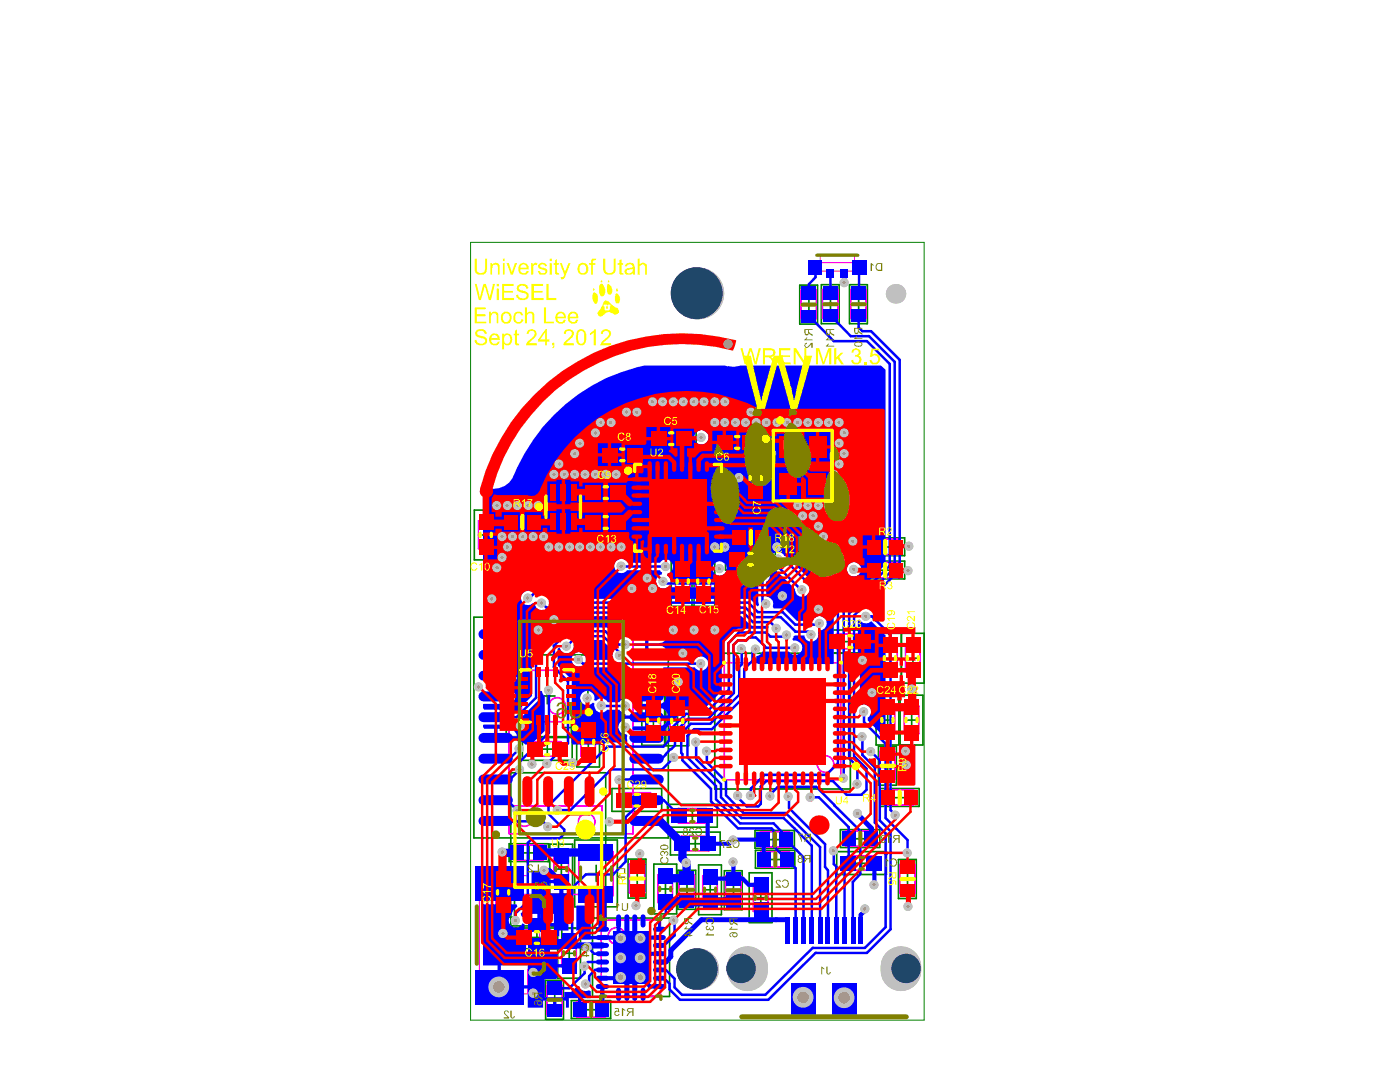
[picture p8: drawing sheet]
<svg xmlns="http://www.w3.org/2000/svg" width="269mm" height="207mm" viewBox="0 0 269 207" stroke-linecap="round" stroke-linejoin="round" font-family="sans-serif">
<g fill="none" stroke="#008000" stroke-width=".32">
<path d="M153.6 54.7h3.4v7.5h-3.4zM153.8 58.5h2.9M155.3 56.9v3M157.7 54.6h3.4v7.5h-3.4zM157.9 58.4h3M159.5 56.9v2.9M163.1 54.6h3.4v7.5h-3.4zM163.4 58.4h2.9M164.9 56.9v2.9M91.1 97.9h4.4v9.5h-4.4zM96.5 98.4h7.5v3.5h-7.5zM100.3 98.7v2.9"/>
<path d="M104.8 95.1h7.1v4.2h-7.1zM106.6 97.3h3.1M108.2 95.7v3.1M111.5 92.3h9.6v4.4h-9.6zM111.5 98.1h9.6v4.3h-9.6zM114.7 85.1h9.6v4.3h-9.6zM114.9 94.5h2.8M116.3 93.1v2.8M116.3 98.8v2.8M118.1 87.3h2.8M119.5 85.9v2.8M120.5 87.8h19.5v19.4h-19.5z"/>
<path d="M124.1 82h9.6v4.3h-9.6zM127.5 84.2h2.7M128.6 97.5h3.2M128.9 82.8v2.7M130.2 95.9v3.1M136.8 82.7h9.5v4.4h-9.5zM140.1 84.9h2.8M141.5 83.5v2.8M142.9 87h4.4v9.5h-4.4zM143.7 91.8h2.8M145.1 90.3v2.8M91 118.4h37.3v42.4h-37.3z"/>
<path d="M91.9 102.7h2.8M93.3 101.2v2.8M98.8 100.2h2.9M114.9 100.3h2.8M128.9 106.8h8.3v9.6h-8.3zM129.7 111.6h2.8M131.1 110.2v2.7M132.9 106.8v9.6M133.3 106.8v9.6M133.7 111.6h2.7M135.1 110.2v2.7M139.3 105.1h9.6v4.3h-9.6z"/>
<path d="M140.4 101.4h7.5v3.4h-7.5zM142.7 103.1h2.9M142.7 107.3h2.7M144.1 105.9v2.7M144.2 101.6v3M166.1 103.2h7.6v3.5h-7.6zM166.1 107.7h7.6v3.4h-7.6zM168.5 109.4h2.9M168.5 105h2.9M170 103.5v2.9M170 107.9v3M97.2 125.7h15.7v15.7h-15.7z"/>
<path d="M103.5 133.6h3.1M105.1 132v3.1M108.1 139.6h3.1M109.7 138v3.1M110.7 137.6h4.4v9.6h-4.4zM123.2 133.5h4.4v9.6h-4.4zM124 138.3h2.8M125.5 136.9v2.8M127.9 133.6h4.3v9.5h-4.3zM128.6 138.4h2.8M130.1 136.9v2.8M137.2 125.4h26.1v26h-26.1z"/>
<path d="M148.7 138.4h3.1M150.3 136.8v3.1M158.5 120.9h9.6v4.4h-9.6zM161.8 123.1h2.8M163.3 121.7v2.8M168.2 133.4h4.4v9.6h-4.4zM168.7 121.5h8.7v9.6h-8.7zM169 138.2h2.8M169.5 126.3h2.8M170.4 136.8v2.7M170.9 124.9v2.8M172.8 133.4h4.4v9.6h-4.4z"/>
<path d="M173.1 121.5v9.6M173.6 138.2h2.8M173.9 126.3h2.8M175.1 136.8v2.7M175.3 124.9v2.8M98.1 148.3h18.2v29.8h-18.2zM100.3 141.5h9.6v4.4h-9.6zM103.7 143.8h2.7M105.1 142.3v2.8M111.5 142.4h2.8M113 141.1v2.8M117.5 151.3h9.6v4.4h-9.6z"/>
<path d="M120.8 153.6h2.8M122.3 152.1v2.8M128.2 154.4h9.5v4.3h-9.5zM128.7 159.7h9.6v4.4h-9.6zM131.5 156.6h2.8M132.9 155.2v2.7M145 159.4h7.5v3.4h-7.5zM148.8 159.6v3M161.4 159.2h7.5v3.4h-7.5zM165.2 159.5v2.9M168.7 143.2h3.4v7.5h-3.4zM168.9 147h3"/>
<path d="M168.9 151.3h7.6v3.5h-7.6zM170.4 145.4v3M171.2 153.1h3M172.8 151.6v2.9M94.4 166.5h4.4v9.5h-4.4zM95.2 171.3h2.8M96.6 169.8v2.8M97.8 161.9h7.5v3.5h-7.5zM98.3 177.7h9.6v4.4h-9.6zM100.1 163.7h2.9M101.6 162.2v2.9M101.7 179.9h2.7"/>
<path d="M103.1 178.5v2.8M105.6 162h4.3v9.6h-4.3zM105.6 163.2h3.1M106.4 166.8h2.7M107.1 178.2h4.4v9.5h-4.4zM107.2 161.6v3.1M107.8 165.4v2.7M110.3 161.2h8.2v12.8h-8.2zM112.9 167.7h3.1M113.8 176.2h14.8v15h-14.8zM114.5 166.1v3.1M120.6 164.9h3.4v7.5h-3.4z"/>
<path d="M120.8 168.6h3M122.4 167.1v3M125.5 165.8h4.4v9.6h-4.4zM126.3 170.6h2.8M127.8 169.2v2.8M130.2 167h3.4v7.5h-3.4zM130.4 170.8h2.9M131.9 169.3v2.9M132.1 161.9h2.8M133.5 160.5v2.8M134.1 166h4.4v9.6h-4.4zM134.9 170.8h2.8"/>
<path d="M136.4 169.3v2.8M139.1 167.1h3.4v7.5h-3.4zM139.3 170.9h3M140.8 169.3v3M143.9 167.5h4.3v9.6h-4.3zM144.6 172.3h2.8M145 163.2h7.6v3.4h-7.6zM146.1 170.9v2.7M147.3 161.1h2.9M147.4 165h2.9M148.9 163.4v3M160.7 163.4h9.5v4.4h-9.5z"/>
<path d="M163.7 161h2.9M164 165.7h2.8M165.4 164.2v2.8M172.5 165h3.4v7.4h-3.4zM172.8 168.7h2.9M174.3 167.2v2.9M104.8 188.1h3.4v7.5h-3.4zM105 191.9h2.9M106.5 190.4v2.9M107.9 183h2.8M109.3 181.5v2.8M109.7 192h7.6v3.5h-7.6z"/>
<path d="M112 193.8h3M113.5 192.3v2.9M119.2 183.8h3.1M120.8 182.2v3.1"/>
</g>
<g fill="none" stroke="#f0f" stroke-width=".32">
<path d="M153.8 55.7h2.9v5.5h-2.9zM157.9 55.6h3v5.5h-3zM163.4 55.6h2.9v5.5h-2.9zM91.9 100h2.8v5.3h-2.8zM97.5 98.7h5.5v2.9h-5.5zM104.8 95.1h6.7v4.2h-6.7zM113.6 93.1h5.3v2.8h-5.3zM113.6 98.8h5.3v2.8h-5.3zM116.8 85.9h5.3v2.8h-5.3zM122.4 89.6h15.6v15.7h-15.6zM126.2 82.8h5.3v2.7h-5.3zM138.8 83.5h5.4v2.8h-5.4z"/>
<path d="M143.7 89h2.8v5.4h-2.8zM97.8 119.2h23.8v40.8h-23.8zM129.7 108.9h2.8v5.3h-2.8zM133.7 108.9h2.7v5.3h-2.7zM141.4 105.9h5.3v2.7h-5.3zM141.4 101.6h5.5v3h-5.5zM167.2 103.5h5.5v2.9h-5.5zM167.2 107.9h5.5v3h-5.5zM100.1 128.6h9.9v9.9h-9.9zM111.5 139.8h2.8v5.3h-2.8zM124 135.6h2.8v5.4h-2.8zM128.6 135.6h2.8v5.4h-2.8z"/>
<path d="M139.1 127.2h22.3v22.5h-22.3zM160.6 121.7h5.3v2.8h-5.3zM169 135.5h2.8v5.3h-2.8zM169.5 123.6h2.8v5.4h-2.8zM173.6 135.5h2.8v5.3h-2.8zM173.9 123.6h2.8v5.4h-2.8zM98.8 154.7h16.8v16.9h-16.8zM102.4 142.3h5.3v2.8h-5.3zM119.6 152.1h5.3v2.8h-5.3zM130.2 155.2h5.4v2.7h-5.4zM146 159.6h5.5v3h-5.5zM162.4 159.5h5.5v2.9h-5.5z"/>
<path d="M168.9 144.2h3v5.5h-3zM170 151.6h5.5v2.9h-5.5zM95.2 168.5h2.8v5.4h-2.8zM98.8 162.2h5.5v2.9h-5.5M100.4 178.5h5.3v2.8h-5.3zM106.4 164.1h2.7v5.3h-2.7zM111.1 163.4h6.6v8.5h-6.6zM115.4 176.6h11.4v14.6h-11.4zM120.8 165.8h3v5.5h-3zM126.3 167.9h2.8v5.3h-2.8zM130.4 168h2.9v5.5h-2.9zM130.8 160.5h5.3v2.8h-5.3z"/>
<path d="M134.9 168.1h2.8v5.3h-2.8zM139.3 168.1h3v5.5h-3zM144.6 169.6h2.8v5.3h-2.8zM146.1 163.4h5.5v3h-5.5zM162.7 164.2h5.4v2.8h-5.4zM172.8 165.9h2.9v5.5h-2.9zM105 189.1h2.9v5.5h-2.9zM107.9 180.3h2.8v5.3h-2.8zM110.7 192.3h5.5v2.9h-5.5z"/>
<circle cx="106.9" cy="97.3" r="1.59"/>
<circle cx="125.4" cy="92.6" r="1.59"/>
<circle cx="107" cy="135.5" r="1.59"/>
<circle cx="100.7" cy="157" r="1.59"/>
<circle cx="112.6" cy="157.7" r="1.59"/>
<circle cx="158.5" cy="146.6" r="1.59"/>
<circle cx="118.4" cy="179.6" r="1.59"/>
</g>
<path d="M156.8 50.4h7.9v1.6h-7.9zM157.5 50.4v-1.6h6.6v1.6M92 168.1h9.3v4.7h2.4v13.3h-2.4v4.7h-9.3z" fill="none" stroke="#f0f" stroke-width=".19"/>
<path d="M90.4 46.5h87v149.3h-87z" fill="none" stroke="#008000" stroke-width=".19"/>
<g fill="#00f">
<path d="M147.9 109.6h1.3l3.5 3.5a1.34 1.34 0 0 0 1.1 1.5 1.34 1.34 0 0 0 1.5-1l.4-.1 4.4 4.5v9.4h-14.4l-.6-.3 .1-1.2a1.66 1.66 0 0 0 1.4-1.1l.5 .3h4.4a1.38 1.38 0 0 0 2.4-.2 1.38 1.38 0 0 0-1.5-1.9l-.3-.3 .3-.6 .3-.2h1.7a1.36 1.36 0 0 0 1.7 1.2 1.36 1.36 0 0 0 1-1.8l.2-.3a1.37 1.37 0 0 0 1.5-1.2 1.37 1.37 0 0 0-1.1-1.5 1.37 1.37 0 0 0-1.6 .9h-3.1l-2.5-2.4h-1.9l-.2-.4a1.39 1.39 0 0 0-1.3-1.9v-2.8a1.4 1.4 0 0 0 .7-1.8z"/>
<path d="M164.7 119l.4-.1a1.43 1.43 0 0 0 2.2 .3l2.7 2.7v19.3l-.4 .1-3-3v-.6a1.34 1.34 0 0 0 .5-1.7 1.34 1.34 0 0 0-1.7-.7l-.3-.3v-6.8l-.4-.4z"/>
<path d="M110.7 173.8h2.7v5.8h2.3v.7h-4.6v-1.7h-.4z"/>
<path d="M102.1 167.1h3.5v1.8h2.2v.3h.3v2.3h1v7.1h-1.7v1.1h-1v-1.9h-2.9v-.3h-.3v-2.1h-2.5v.6h-.4l-.2-.3-.1-.4 2.1-2.1zM105.6 169.5v2h1.9v-2zM103.8 175.4v1.7h2.6v-1.7z"/>
<path d="M92.8 139.1h4.7l.6-.1 .5-.3 .1-.3 .7-.1 4-3.9 .3-.5v-1.3h.3l.4 .8 .2 .2v6.7l-2.6 2.6h-1.1a1.44 1.44 0 0 0-1.4-.6l-.3-.3 .1-.1h-4.1v-.3h-.3v-1.7h-1.9l-.3-.4zM95.5 139.9v1.4h3.8a1.66 1.66 0 0 0-1.8-1.4z"/>
<path d="M110.6 118.3h31.8l1.9 1.7 3.2 .1 .1 .2-.1 .4h-5.9l-2.3 2.2-.2 .6 .1 3.9h-.6v5.2l-3.6 3.7h-3.6l-3.4 3.3-.2 .7-.3 .2-.4-.2-.6-.1h-4.8l-.3-.3 .2-.5h2.3v-1.4h-3.8l-.2 .2a1.36 1.36 0 0 0-1.2 1.5 1.36 1.36 0 0 0 1.5 1.2l.2 .2v.5l.1 .6-.2 .3h-3.7l-.7 .4h-6l-.1-.2v-11.9l-.3-.6-2.4-2.4v-3.3l.3-.2a1.38 1.38 0 0 0 1.6 1 1.38 1.38 0 0 0 1.1-1.6l.9-.9h4.6l2.2 2.3-.2 .7 .1 .4-.2 .4h-4.9a1.43 1.43 0 0 0-1.4-1.4 1.43 1.43 0 0 0-1.5 1.4 1.31 1.31 0 0 0 1.7 1.2l.5 .3h9l.2 .4a1.4 1.4 0 0 0-.7 1.6 1.4 1.4 0 0 0 1.4 1h4.7a1.42 1.42 0 0 0 1.4-1 1.42 1.42 0 0 0-.6-1.6l.1-.4h6a1.37 1.37 0 0 0 2.1 .3 1.37 1.37 0 0 0 0-2.1 1.37 1.37 0 0 0-2.1 .3h-5l-.2-.3v-.3h-4v-.3h-.3v-1.8h-2.1l-.2-.2 .2-.2h2.1v-1.5h-3.8l-.2 .3-1 .4-2.4-2.3h-7.5l-.2-.4zM124.5 120v1.4h3.7a1.66 1.66 0 0 0-1.7-1.4zM120.5 120.4l-.4 1h3.8v-1.4h-2.7zM124.5 122v1.5h2a1.85 1.85 0 0 0 1.7-1.5zM124.5 123.9v1.5h3.7a1.66 1.66 0 0 0-1.7-1.5zM111.8 133a1.38 1.38 0 0 0 .1 2 1.38 1.38 0 0 0 1.9-.1l.4 .1a1.35 1.35 0 0 0 .6 1.6 1.35 1.35 0 0 0 1.7-.4h2.4l.2 .2 .8 .4 .2 .5h3.8v-1.4h-2.2l-.2-.6 .2-.2h4.8a1.43 1.43 0 0 0 1.4-1.4 1.43 1.43 0 0 0-1.4-1.5h-4.7a1.39 1.39 0 0 0-1.4 1.6l-1.3 .7-.2 .3h-2.2a1.27 1.27 0 0 0-2.2-.3l-.4-.1a1.37 1.37 0 0 0-.6-1.6 1.37 1.37 0 0 0-1.7 .2zM124.5 135.9v1.4h3.7a1.66 1.66 0 0 0-1.7-1.4zM124.5 138v1.4h2a1.85 1.85 0 0 0 1.7-1.4z"/>
<path d="M95.5 169.5h.7v4.1h3l.2 .4-1 1.1a1.22 1.22 0 0 1-.6 1 1.39 1.39 0 0 0 .7 1.8 1.39 1.39 0 0 0 1.8-.7l.4 .2v2.1l.3 .2v3.4h5v-.4h1.1v2.3h2.2v.7h-2.2v2l-.3 .2h-2.2v3.5h3.7v-1h1.3l1.2-1.1h.4a1.25 1.25 0 0 0 1.8 .7l.4 .2v1.4h-1.8v2.2h-.6v-2.2h-1.8v1.8h-.5v-1.4h-1.9v2h-.6v-2h-1.9v1.4h-3v-3.7h-5.5v-.3h-.3v-4.1h-2.8v-11.7h2.8zM96.2 185.3v3.8h5.1v-3.8z"/>
<path d="M106.4 79.7a34.4 34.4 0 0 1 17.2-9.5h15.6l1.5 .2 1.4-.2h27.1l.8 .8v37.3l-8.6 8.5-.2 .1-10-10-.5-.2a1.38 1.38 0 0 0-1.8-.7 1.38 1.38 0 0 0-.7 1.8l-.3 .4h-3.2l-3.1 3.1h-13v-.3l-.5-.5 .1-.4a1.36 1.36 0 0 0 .8-2.1 1.36 1.36 0 0 0-2.3 0h-6.2a1.38 1.38 0 0 0-2-.5 1.38 1.38 0 0 0-.2 2 1.38 1.38 0 0 0 2.1-.1h6.3l.2 .4h.2v.4a1.36 1.36 0 0 0-1 1.9 1.36 1.36 0 0 0 2 .6h13.8l.5-.2 2.3-2.3 .4 .2a1.32 1.32 0 0 0 .5 1.1v4.1l.2 .5-.4 .3-1.5-1.5h-37l-1.8-1.8h-2.8l-.4 .4a1.36 1.36 0 0 0-1.9 1.5 1.36 1.36 0 0 0 2.3 .7 1.04 1.04 0 0 1 .7 1l.5 .3h.8l.6 .3h4.1l.1 .4-6.9 7-.1 8.9-3.1 3.2-.4-.1-.5-.4-.6-.1h-4.5l-.3-.3 .1-.8h4.7a1.43 1.43 0 0 0 1.5-1.4 1.43 1.43 0 0 0-1.5-1.5h-4l-.2-.3 .2-.5h1.4v-3.5l-2-.1 .2-.4h1.8v-3.5h-1.9l.1-.4h1.8v-3.5h-1.9l-.3-.4v-25.9l.4-.3a4.1 4.1 0 0 0 5.5-2.2v.1a35.9 35.9 0 0 1 7.8-11.6zM133.3 83.9a1.4 1.4 0 0 0 2.8 0 1.4 1.4 0 0 0-2.8 0zM136.8 109.1a1.4 1.4 0 0 0 2.8 0 1.4 1.4 0 0 0-2.8 0zM162.6 109.2a1.4 1.4 0 0 0 2.8 0 1.4 1.4 0 0 0-2.8 0zM95.5 120v1.4h3.8a1.66 1.66 0 0 0-1.8-1.4zM95.5 122v1.5h2a1.85 1.85 0 0 0 1.8-1.5zM95.5 123.9v1.5h3.8a1.66 1.66 0 0 0-1.8-1.5zM95.5 126v1.4h2a1.85 1.85 0 0 0 1.8-1.4zM95.5 127.9v1.5h3.8a1.66 1.66 0 0 0-1.8-1.5zM95.5 130v1.4h2a1.85 1.85 0 0 0 1.8-1.4z"/>
</g>
<path d="M97.4 153.6l2 2M99.7 143.7l-1.9 1.9M99.8 147.7l-1.9 1.9M104.2 157.6l1 1.1M105.3 154.6v1.6M101.3 173l-2.3 2.2v1.5M108.3 160l-.8 .9M107.9 181.2l.2 .2" fill="none" stroke="#00f" stroke-width=".48"/>
<path d="M103.7 181.2l-.2 .2" fill="none" stroke="#00f" stroke-width="2"/>
<path d="M104.1 175.2v1.7l-.6 .6M104.5 167h1.1l2.2 2.2" fill="none" stroke="#00f" stroke-width=".8"/>
<circle cx="106.4" cy="123.9" r=".24" fill="#00f"/>
<g fill="none" stroke="#00f" stroke-width=".48">
<path d="M104 115.7l.9 .9M115.5 135.4l4.6 .1M115.8 122.1l3.7 3.7h-.5M118.8 123.7h1.3M123.5 153.6h4M124.2 145.6h2.9M112.5 167.8l-2.6 2.6M129.4 176.6l.1 .1M112.2 185.3v1.5l-2.9 2.9M112.8 181.8l1.3 1.2M114.2 186.1l-1.1 1.2v1.6h-.6M126.6 181.4h.9"/>
<path d="M127.4 187.7h-.5l-.3 .3v-.3M128.6 188.8v1.1M129.5 187.8v1.7"/>
</g>
<path d="M115.7 179.9h3.4M123.2 179.9h3.4M115.7 187.7h3.4M123.1 187.6l1.7 1.7h1.8" fill="none" stroke="#00f" stroke-width=".8"/>
<path d="M128.8 182.4v1.2" fill="none" stroke="#00f" stroke-width=".96"/>
<path d="M131.8 168.5h.1" fill="none" stroke="#00f" stroke-width="1.6"/>
<circle cx="129.4" cy="145.4" r=".24" fill="#00f"/>
<path d="M139.9 123.5l.1 2.1M141.7 122.9l1.5 .1 .7-.7h1.2l1.6 1.6M141.9 128v5.3M145.1 124.6l-.6-.1v2.3M129.6 140.5v2.6l-.7 .7h-.2M130.8 140.7v3.8l.2 .2v1.2M132 141.2v4.2M133.7 142.4v3.3M141.7 153.1l1.7 1.7h2.2l.5-.5M146.8 148.7l-2.6 2.6" fill="none" stroke="#00f" stroke-width=".48"/>
<path d="M135.9 161.9h4.1M136.4 168.3l.3 .3M142.6 168.6l1.2 1.2h2.2" fill="none" stroke="#00f" stroke-width=".8"/>
<path d="M146.1 174.2v2.3" fill="none" stroke="#00f" stroke-width=".96"/>
<circle cx="146.5" cy="115.5" r=".24" fill="#00f"/>
<g fill="none" stroke="#00f" stroke-width=".48">
<path d="M159.5 52.4v3.8M142.7 117.6l1.9 1.8M143.1 116.6l1.9 1.8M143.7 115.7l1.8 1.8M145 108.9l-3.1 3.1M146.5 115.5l-.1 .1M146.5 110.5l-.1 .1M147.9 119.4l1.2 1.2M149.4 107.3l.2 .1h1.1M150.3 117.5l2.4 2.4M157.4 119.6v.3M147.9 122.2h3.1"/>
<path d="M152.7 121.1v.1M152.8 124.3h-3.3M155.2 121.2l.6 .6M148.6 159.4v3l2.4 2.6M149.3 151l-1.4 1.5M150.9 160.5v.7l2.1 2M158.4 166.4l.6 .6"/>
</g>
<path d="M149 176.5h2.1" fill="none" stroke="#00f" stroke-width=".96"/>
<circle cx="159.5" cy="56.2" r=".24" fill="#00f"/>
<path d="M156.6 51.3v1.9l-1.3 1.4v1.6M164.9 51.3v4.9M164.9 60.5v2.3M165.9 136.6v2M160.2 154.4v.1M162.6 152.5h2.8M164.6 147.1v3.4M165.6 141.4v3.5M170 159.9v4M160.1 165.8l.5 .5M165.2 167.7l-1.4 1.6" fill="none" stroke="#00f" stroke-width=".48"/>
<path d="M164.7 156.1v.2" fill="none" stroke="#00f" stroke-width=".96"/>
<path d="M162.1 52.4l.1 1.8" fill="none" stroke="#00f" stroke-width=".8"/>
<circle cx="170" cy="163.9" r=".24" fill="#00f"/>
<g fill="none" stroke="#00f" stroke-width=".48">
<path d="M155.3 60.6l4.8 4.9h6.4M159.5 60.5l3.9 4h3.5l4.9 5v39.5l-8.8 8.7v27.8l1.6 1.6M164.9 62.8l.7 .8h1.7l5.5 5.5v40.3l-8.8 8.7v27l2.4 2.4v4.1l-1 .9M166.5 65.6l4.3 4.3v38.7l-8.8 8.8v31.9M101.4 115l1.2-1.2h2.2l1.9 1.9h37M104.9 116.6h38.2M119.3 108.7h8.6M127.4 111.6l.4 .4h14.1M142.7 117.6h-32.4l-7.4 7.4v8.9l-3.7 3.7h-4M144.6 119.4h3.3M145 118.4h4.9l2.8 2.7M145 108.9h4.5l4.4 4.4"/>
<path d="M145.5 117.5h4.8M146.4 110.6v5M146.5 115.5l.4 .4h.2M150.7 107.4l10.2 10.2v28.9l-2.2 2.2h-11.9M152.7 119.9h4.7M166.3 118.3h1.1l3.6 3.6v33.6l1 .9M91.9 131.8l1.9 1.9h1.4M105.4 132.5v8.1l-5.6 5.6v1.5M111.1 126.6l.8 .8h22.7M115.8 122.1h-5.1l-1.9 1.9M118.8 123.7l-2.6-2.6h-7.1l-2.7 2.8v4.2l2.7 2.7v11.9l-3.8 3.6h-.5M140 125.6v6.8l-4.7 4.6h-3.5l-3.3 3.2v1.9l-1.1 1.2h-10.8l-11.3 11.3"/>
<path d="M141.7 122.9l-.9 .9 .1 9.2-4.9 5h-3.8l-2.6 2.5M141.9 133.3l-5.5 5.6h-3.8l-1.8 1.8M142.4 124.5v3l-.5 .5M144.5 126.8l-1.6 1.6v5.3l-6.2 6.2h-3.4l-1.3 1.3M146.7 123.9l.4 .4h2.4M147.9 122.2l-.8-.8h-5.2l-2 2.1M152.7 121.2h2.5M165.9 138.6l4.1 4.1v14.3l4.3 4.2v2.5M95.2 153.6h2.2M95.2 149.6h2.7M95.2 145.6h2.6M95.3 157.6h8.9"/>
<path d="M105.3 156.2l3 3v.8M119 149.6h5.2M123.5 153.6l-3.4 3.2v8.6l-2.4 2.4h-5.2M127.5 153.6l3 3M128.7 143.8l-1.6 1.8M129.4 145.4l-2.3 2.3h-9.8l-7.8 7.8h-2.4M131 145.9l5.5 5.5v2.4l5.2 5.2h6.5l.4 .4M132 145.4l5.5 5.5v2.5l4.6 4.6h6.5l2.3 2.5M133.7 145.7l4.7 4.8v2.5l3.9 4h8.2l5.4 5.3v16.4M135.7 144.2v2.1l3.7 3.7v2.6l3.3 3.4h8.2l6.6 6.6v16.1M141.7 152.7v.4M144.2 151.3v1.4"/>
<path d="M147.9 152.5v.3M149.3 151h7.4l3.5 3.4M151.5 152.9v2.2l6.9 6.9v4.4M155.6 153h1.6l5.8 5.7v7l-.8 .8v12.2M160.2 154.5l5 5v8.2M162.6 152.5l-2.7-2.6h-12.8l-1 1v3.4M165.6 144.9l2.4 2.4v10.6l2 2M167.3 144.2l1.6 1.7v11.6l2.1 2v18.8l-4.5 4.6h-9.9l-9.1 9h-16.9l-2-2M107.5 160.9h-5.3l-.9 .9v11.2M109.9 170.4v8.8l-2 2M127.9 172.9v2.6l-1.3 1.2v1.6M129.5 176.7v2.8l-2 1.9"/>
<path d="M151 165l1.8 1.6v12.1M153 163.2l1.3 1.4v14.1M159 167v11.7M160.1 163.3v2.5M160.6 166.3v12.4M163.8 169.3v9.4M170 163.9v14l-3.9 4h-10.1l-9 9h-16l-1.5-1.4M107.6 189.7h1.7M114.1 183h1.6M114.2 186.1h1.5M115.7 184.6h-2.8l-.7 .7M126.6 186.1h1.3l1.6 1.7"/>
<path d="M127.4 187.7l1.2 1.1"/>
</g>
<g fill="none" stroke="#00f" stroke-width=".8">
<path d="M135.9 157.2v4.7M102.2 177.5h1.3M107.8 169.2v2.4l-3.7 3.6M118.8 176.7v2.9M136.7 168.6h5.9M140.7 161.1l.1 .1M140.7 161.1h5.9M140.7 161.1l-.7 .8M140.8 165.4v3.2M146.6 161.2v3.8M166.1 174.4v.4l-.8 .8v3.1M167.8 165.7l.1 4.1"/>
<path d="M115.7 189.3v4.5M121.9 183h4.7"/>
</g>
<path d="M126.7 157.6l4.3 4.3v2.9l.8 .8v2.9M96.5 163.7h2.1M104.6 163.6h9.9M115.7 172.9v4.7M127.8 168.1l.4 .4h3.7M127.9 172.9h4M132.2 173.2h4.2M136.5 173h4.3" fill="none" stroke="#00f" stroke-width="1.6"/>
<path d="M164.7 156.3l2.6 2.7v2M149 176.5h-14.3l-5.9 5.9M128.8 183.6l-.9 1h-1.3" fill="none" stroke="#00f" stroke-width=".96"/>
<path d="M103.7 181.2h4.2" fill="none" stroke="#00f" stroke-width="2"/>
<path d="M108.1 181.4h7.6" fill="none" stroke="#00f" stroke-width="1.2"/>
<circle cx="105.4" cy="105" r=".88" fill="#c0c0c0"/>
<circle cx="105.3" cy="105" r=".32" fill="#a6968d"/>
<circle cx="107.3" cy="105" r=".88" fill="#c0c0c0"/>
<circle cx="107.4" cy="105" r=".32" fill="#a6968d"/>
<circle cx="158.1" cy="107" r=".88" fill="#c0c0c0"/>
<circle cx="158.1" cy="107" r=".32" fill="#a6968d"/>
<circle cx="163.8" cy="103.9" r=".88" fill="#c0c0c0"/>
<circle cx="163.8" cy="103.9" r=".32" fill="#a6968d"/>
<circle cx="137.2" cy="81.1" r=".88" fill="#c0c0c0"/>
<circle cx="137.2" cy="81.1" r=".32" fill="#a6968d"/>
<circle cx="174" cy="146.8" r=".88" fill="#c0c0c0"/>
<circle cx="174" cy="146.8" r=".32" fill="#a6968d"/>
<circle cx="162.1" cy="83.1" r=".88" fill="#c0c0c0"/>
<circle cx="162.1" cy="83.1" r=".32" fill="#a6968d"/>
<circle cx="162.1" cy="87.1" r=".88" fill="#c0c0c0"/>
<circle cx="162.1" cy="87.1" r=".32" fill="#a6968d"/>
<circle cx="161.1" cy="81.1" r=".88" fill="#c0c0c0"/>
<circle cx="161" cy="81.1" r=".32" fill="#a6968d"/>
<circle cx="161.1" cy="85.1" r=".88" fill="#c0c0c0"/>
<circle cx="161" cy="85.1" r=".32" fill="#a6968d"/>
<circle cx="161.1" cy="89.1" r=".88" fill="#c0c0c0"/>
<circle cx="161" cy="89" r=".32" fill="#a6968d"/>
<circle cx="160.1" cy="91" r=".88" fill="#c0c0c0"/>
<circle cx="160.1" cy="91" r=".32" fill="#a6968d"/>
<circle cx="161.1" cy="93" r=".88" fill="#c0c0c0"/>
<circle cx="161" cy="93" r=".32" fill="#a6968d"/>
<circle cx="160.1" cy="95" r=".88" fill="#c0c0c0"/>
<circle cx="160.1" cy="95" r=".32" fill="#a6968d"/>
<circle cx="159.1" cy="81.1" r=".88" fill="#c0c0c0"/>
<circle cx="159.1" cy="81.1" r=".32" fill="#a6968d"/>
<circle cx="159.1" cy="97" r=".88" fill="#c0c0c0"/>
<circle cx="159.1" cy="97" r=".32" fill="#a6968d"/>
<circle cx="158.1" cy="103" r=".88" fill="#c0c0c0"/>
<circle cx="158.1" cy="103" r=".32" fill="#a6968d"/>
<circle cx="157.1" cy="81.1" r=".88" fill="#c0c0c0"/>
<circle cx="157.1" cy="81.1" r=".32" fill="#a6968d"/>
<circle cx="157.1" cy="97" r=".88" fill="#c0c0c0"/>
<circle cx="157.1" cy="97" r=".32" fill="#a6968d"/>
<circle cx="156.1" cy="99" r=".88" fill="#c0c0c0"/>
<circle cx="156.1" cy="99" r=".32" fill="#a6968d"/>
<circle cx="157.1" cy="101" r=".88" fill="#c0c0c0"/>
<circle cx="157.1" cy="101" r=".32" fill="#a6968d"/>
<circle cx="157.1" cy="105" r=".88" fill="#c0c0c0"/>
<circle cx="157.1" cy="105" r=".32" fill="#a6968d"/>
<circle cx="157.1" cy="109" r=".88" fill="#c0c0c0"/>
<circle cx="157.1" cy="109" r=".32" fill="#a6968d"/>
<circle cx="157.1" cy="116.9" r=".88" fill="#c0c0c0"/>
<circle cx="157.1" cy="116.9" r=".32" fill="#a6968d"/>
<circle cx="155.1" cy="81.1" r=".88" fill="#c0c0c0"/>
<circle cx="155.2" cy="81.1" r=".32" fill="#a6968d"/>
<circle cx="155.1" cy="97" r=".88" fill="#c0c0c0"/>
<circle cx="155.2" cy="97" r=".32" fill="#a6968d"/>
<circle cx="154.1" cy="99" r=".88" fill="#c0c0c0"/>
<circle cx="154.1" cy="99" r=".32" fill="#a6968d"/>
<circle cx="153.2" cy="81.1" r=".88" fill="#c0c0c0"/>
<circle cx="153.1" cy="81.1" r=".32" fill="#a6968d"/>
<circle cx="153.2" cy="97" r=".88" fill="#c0c0c0"/>
<circle cx="153.1" cy="97" r=".32" fill="#a6968d"/>
<circle cx="151.1" cy="81.1" r=".88" fill="#c0c0c0"/>
<circle cx="151.2" cy="81.1" r=".32" fill="#a6968d"/>
<circle cx="149.2" cy="81.1" r=".88" fill="#c0c0c0"/>
<circle cx="149.1" cy="81.1" r=".32" fill="#a6968d"/>
<circle cx="148.2" cy="87.1" r=".88" fill="#c0c0c0"/>
<circle cx="148.2" cy="87.1" r=".32" fill="#a6968d"/>
<circle cx="149.2" cy="105" r=".88" fill="#c0c0c0"/>
<circle cx="149.1" cy="105" r=".32" fill="#a6968d"/>
<circle cx="147.1" cy="81.1" r=".88" fill="#c0c0c0"/>
<circle cx="147.2" cy="81.1" r=".32" fill="#a6968d"/>
<circle cx="144.2" cy="79.1" r=".88" fill="#c0c0c0"/>
<circle cx="144.2" cy="79.1" r=".32" fill="#a6968d"/>
<circle cx="145.2" cy="81.1" r=".88" fill="#c0c0c0"/>
<circle cx="145.1" cy="81.1" r=".32" fill="#a6968d"/>
<circle cx="143.1" cy="81.1" r=".88" fill="#c0c0c0"/>
<circle cx="143.2" cy="81.1" r=".32" fill="#a6968d"/>
<circle cx="141.2" cy="81.1" r=".88" fill="#c0c0c0"/>
<circle cx="141.1" cy="81.1" r=".32" fill="#a6968d"/>
<circle cx="139.2" cy="77.1" r=".88" fill="#c0c0c0"/>
<circle cx="139.2" cy="77.1" r=".32" fill="#a6968d"/>
<circle cx="139.2" cy="81.1" r=".88" fill="#c0c0c0"/>
<circle cx="139.2" cy="81.1" r=".32" fill="#a6968d"/>
<circle cx="139.2" cy="105" r=".88" fill="#c0c0c0"/>
<circle cx="139.2" cy="105" r=".32" fill="#a6968d"/>
<circle cx="137.2" cy="77.1" r=".88" fill="#c0c0c0"/>
<circle cx="137.2" cy="77.1" r=".32" fill="#a6968d"/>
<circle cx="137.2" cy="105" r=".88" fill="#c0c0c0"/>
<circle cx="137.2" cy="105" r=".32" fill="#a6968d"/>
<circle cx="137.2" cy="120.9" r=".88" fill="#c0c0c0"/>
<circle cx="137.2" cy="120.9" r=".32" fill="#a6968d"/>
<circle cx="135.2" cy="77.1" r=".88" fill="#c0c0c0"/>
<circle cx="135.3" cy="77.1" r=".32" fill="#a6968d"/>
<circle cx="133.3" cy="77.1" r=".88" fill="#c0c0c0"/>
<circle cx="133.2" cy="77.1" r=".32" fill="#a6968d"/>
<circle cx="133.3" cy="120.9" r=".88" fill="#c0c0c0"/>
<circle cx="133.2" cy="120.9" r=".32" fill="#a6968d"/>
<circle cx="131.2" cy="77.1" r=".88" fill="#c0c0c0"/>
<circle cx="131.3" cy="77.1" r=".32" fill="#a6968d"/>
<circle cx="130.2" cy="130.9" r=".88" fill="#c0c0c0"/>
<circle cx="130.2" cy="130.9" r=".32" fill="#a6968d"/>
<circle cx="129.3" cy="77.1" r=".88" fill="#c0c0c0"/>
<circle cx="129.2" cy="77.1" r=".32" fill="#a6968d"/>
<circle cx="129.3" cy="120.9" r=".88" fill="#c0c0c0"/>
<circle cx="129.2" cy="120.9" r=".32" fill="#a6968d"/>
<circle cx="127.2" cy="77.1" r=".88" fill="#c0c0c0"/>
<circle cx="127.3" cy="77.1" r=".32" fill="#a6968d"/>
<circle cx="125.3" cy="77.1" r=".88" fill="#c0c0c0"/>
<circle cx="125.2" cy="77.1" r=".32" fill="#a6968d"/>
<circle cx="124.3" cy="111" r=".88" fill="#c0c0c0"/>
<circle cx="124.3" cy="111" r=".32" fill="#a6968d"/>
<circle cx="125.3" cy="112.9" r=".88" fill="#c0c0c0"/>
<circle cx="125.2" cy="112.9" r=".32" fill="#a6968d"/>
<circle cx="122.3" cy="79.1" r=".88" fill="#c0c0c0"/>
<circle cx="122.3" cy="79.1" r=".32" fill="#a6968d"/>
<circle cx="120.3" cy="79.1" r=".88" fill="#c0c0c0"/>
<circle cx="120.3" cy="79.1" r=".32" fill="#a6968d"/>
<circle cx="121.3" cy="112.9" r=".88" fill="#c0c0c0"/>
<circle cx="121.2" cy="112.9" r=".32" fill="#a6968d"/>
<circle cx="118.3" cy="91" r=".88" fill="#c0c0c0"/>
<circle cx="118.3" cy="91" r=".32" fill="#a6968d"/>
<circle cx="119.3" cy="105" r=".88" fill="#c0c0c0"/>
<circle cx="119.3" cy="105" r=".32" fill="#a6968d"/>
<circle cx="117.3" cy="81.1" r=".88" fill="#c0c0c0"/>
<circle cx="117.3" cy="81.1" r=".32" fill="#a6968d"/>
<circle cx="116.3" cy="91" r=".88" fill="#c0c0c0"/>
<circle cx="116.3" cy="91" r=".32" fill="#a6968d"/>
<circle cx="117.3" cy="105" r=".88" fill="#c0c0c0"/>
<circle cx="117.3" cy="105" r=".32" fill="#a6968d"/>
<circle cx="115.3" cy="81.1" r=".88" fill="#c0c0c0"/>
<circle cx="115.4" cy="81.1" r=".32" fill="#a6968d"/>
<circle cx="114.3" cy="83.1" r=".88" fill="#c0c0c0"/>
<circle cx="114.3" cy="83.1" r=".32" fill="#a6968d"/>
<circle cx="114.3" cy="91" r=".88" fill="#c0c0c0"/>
<circle cx="114.3" cy="91" r=".32" fill="#a6968d"/>
<circle cx="115.3" cy="105" r=".88" fill="#c0c0c0"/>
<circle cx="115.4" cy="105" r=".32" fill="#a6968d"/>
<circle cx="112.3" cy="91" r=".88" fill="#c0c0c0"/>
<circle cx="112.3" cy="91" r=".32" fill="#a6968d"/>
<circle cx="113.4" cy="105" r=".88" fill="#c0c0c0"/>
<circle cx="113.3" cy="105" r=".32" fill="#a6968d"/>
<circle cx="111.3" cy="85.1" r=".88" fill="#c0c0c0"/>
<circle cx="111.4" cy="85.1" r=".32" fill="#a6968d"/>
<circle cx="110.3" cy="87.1" r=".88" fill="#c0c0c0"/>
<circle cx="110.3" cy="87.1" r=".32" fill="#a6968d"/>
<circle cx="110.3" cy="91" r=".88" fill="#c0c0c0"/>
<circle cx="110.3" cy="91" r=".32" fill="#a6968d"/>
<circle cx="111.3" cy="105" r=".88" fill="#c0c0c0"/>
<circle cx="111.4" cy="105" r=".32" fill="#a6968d"/>
<circle cx="108.3" cy="91" r=".88" fill="#c0c0c0"/>
<circle cx="108.3" cy="91" r=".32" fill="#a6968d"/>
<circle cx="109.4" cy="105" r=".88" fill="#c0c0c0"/>
<circle cx="109.3" cy="105" r=".32" fill="#a6968d"/>
<circle cx="107.3" cy="89.1" r=".88" fill="#c0c0c0"/>
<circle cx="107.4" cy="89" r=".32" fill="#a6968d"/>
<circle cx="106.4" cy="91" r=".88" fill="#c0c0c0"/>
<circle cx="106.4" cy="91" r=".32" fill="#a6968d"/>
<circle cx="106.4" cy="118.9" r=".88" fill="#c0c0c0"/>
<circle cx="106.4" cy="118.9" r=".32" fill="#a6968d"/>
<circle cx="104.4" cy="103" r=".88" fill="#c0c0c0"/>
<circle cx="104.4" cy="103" r=".32" fill="#a6968d"/>
<circle cx="103.3" cy="97" r=".88" fill="#c0c0c0"/>
<circle cx="103.4" cy="97" r=".32" fill="#a6968d"/>
<circle cx="102.4" cy="103" r=".88" fill="#c0c0c0"/>
<circle cx="102.4" cy="103" r=".32" fill="#a6968d"/>
<circle cx="103.3" cy="120.9" r=".88" fill="#c0c0c0"/>
<circle cx="103.4" cy="120.9" r=".32" fill="#a6968d"/>
<circle cx="102.4" cy="186.6" r=".88" fill="#c0c0c0"/>
<circle cx="102.4" cy="186.6" r=".32" fill="#a6968d"/>
<circle cx="102.4" cy="190.6" r=".88" fill="#c0c0c0"/>
<circle cx="102.4" cy="190.6" r=".32" fill="#a6968d"/>
<circle cx="101.4" cy="97" r=".88" fill="#c0c0c0"/>
<circle cx="101.3" cy="97" r=".32" fill="#a6968d"/>
<circle cx="100.4" cy="103" r=".88" fill="#c0c0c0"/>
<circle cx="100.4" cy="103" r=".32" fill="#a6968d"/>
<circle cx="99.4" cy="97" r=".88" fill="#c0c0c0"/>
<circle cx="99.4" cy="97" r=".32" fill="#a6968d"/>
<circle cx="98.4" cy="103" r=".88" fill="#c0c0c0"/>
<circle cx="98.4" cy="103" r=".32" fill="#a6968d"/>
<circle cx="97.4" cy="97" r=".88" fill="#c0c0c0"/>
<circle cx="97.4" cy="97" r=".32" fill="#a6968d"/>
<circle cx="96.4" cy="103" r=".88" fill="#c0c0c0"/>
<circle cx="96.4" cy="103" r=".32" fill="#a6968d"/>
<circle cx="97.4" cy="105" r=".88" fill="#c0c0c0"/>
<circle cx="97.4" cy="105" r=".32" fill="#a6968d"/>
<circle cx="96.4" cy="107" r=".88" fill="#c0c0c0"/>
<circle cx="96.4" cy="107" r=".32" fill="#a6968d"/>
<circle cx="95.4" cy="97" r=".88" fill="#c0c0c0"/>
<circle cx="95.5" cy="97" r=".32" fill="#a6968d"/>
<circle cx="95.4" cy="109" r=".88" fill="#c0c0c0"/>
<circle cx="95.5" cy="109" r=".32" fill="#a6968d"/>
<circle cx="94.4" cy="114.9" r=".88" fill="#c0c0c0"/>
<circle cx="94.4" cy="114.9" r=".32" fill="#a6968d"/>
<circle cx="162.1" cy="54.2" r=".88" fill="#c0c0c0"/>
<circle cx="162.1" cy="54.2" r=".32" fill="#a6968d"/>
<circle cx="118.9" cy="125.8" r=".88" fill="#c0c0c0"/>
<circle cx="118.9" cy="125.8" r=".32" fill="#a6968d"/>
<circle cx="147" cy="115.9" r=".88" fill="#c0c0c0"/>
<circle cx="147" cy="115.9" r=".32" fill="#a6968d"/>
<circle cx="155.7" cy="121.8" r=".88" fill="#c0c0c0"/>
<circle cx="155.7" cy="121.8" r=".32" fill="#a6968d"/>
<circle cx="157.3" cy="119.6" r=".88" fill="#c0c0c0"/>
<circle cx="157.3" cy="119.6" r=".32" fill="#a6968d"/>
<circle cx="151" cy="121.9" r=".88" fill="#c0c0c0"/>
<circle cx="151" cy="121.9" r=".32" fill="#a6968d"/>
<circle cx="112.4" cy="188.9" r=".88" fill="#c0c0c0"/>
<circle cx="112.4" cy="188.9" r=".32" fill="#a6968d"/>
<circle cx="112.2" cy="185.4" r=".88" fill="#c0c0c0"/>
<circle cx="112.2" cy="185.4" r=".32" fill="#a6968d"/>
<circle cx="104.4" cy="167" r=".88" fill="#c0c0c0"/>
<circle cx="104.4" cy="167" r=".32" fill="#a6968d"/>
<circle cx="91.9" cy="131.8" r=".88" fill="#c0c0c0"/>
<circle cx="91.9" cy="131.8" r=".32" fill="#a6968d"/>
<circle cx="144.1" cy="152.7" r=".88" fill="#c0c0c0"/>
<circle cx="144.1" cy="152.7" r=".32" fill="#a6968d"/>
<circle cx="141.6" cy="152.7" r=".88" fill="#c0c0c0"/>
<circle cx="141.6" cy="152.7" r=".32" fill="#a6968d"/>
<circle cx="147.8" cy="152.8" r=".88" fill="#c0c0c0"/>
<circle cx="147.8" cy="152.8" r=".32" fill="#a6968d"/>
<circle cx="160" cy="163.3" r=".88" fill="#c0c0c0"/>
<circle cx="160" cy="163.3" r=".32" fill="#a6968d"/>
<circle cx="122.8" cy="163.8" r=".88" fill="#c0c0c0"/>
<circle cx="122.8" cy="163.8" r=".32" fill="#a6968d"/>
<circle cx="145" cy="124.6" r=".88" fill="#c0c0c0"/>
<circle cx="145" cy="124.6" r=".32" fill="#a6968d"/>
<circle cx="149.3" cy="107.3" r=".88" fill="#c0c0c0"/>
<circle cx="149.3" cy="107.3" r=".32" fill="#a6968d"/>
<circle cx="152.6" cy="124.3" r=".88" fill="#c0c0c0"/>
<circle cx="152.6" cy="124.3" r=".32" fill="#a6968d"/>
<circle cx="146.4" cy="110.5" r=".88" fill="#c0c0c0"/>
<circle cx="146.4" cy="110.5" r=".32" fill="#a6968d"/>
<circle cx="173.9" cy="144.2" r=".88" fill="#c0c0c0"/>
<circle cx="173.9" cy="144.2" r=".32" fill="#a6968d"/>
<circle cx="109.9" cy="146.4" r=".88" fill="#c0c0c0"/>
<circle cx="109.9" cy="146.4" r=".32" fill="#a6968d"/>
<circle cx="126.3" cy="93.7" r="1.04" fill="#c0c0c0"/>
<circle cx="126.4" cy="93.7" r=".52" fill="#a6968d"/>
<circle cx="130.2" cy="93.7" r="1.04" fill="#c0c0c0"/>
<circle cx="130.1" cy="93.7" r=".52" fill="#a6968d"/>
<circle cx="133.9" cy="93.7" r="1.04" fill="#c0c0c0"/>
<circle cx="133.9" cy="93.7" r=".52" fill="#a6968d"/>
<circle cx="126.3" cy="97.5" r="1.04" fill="#c0c0c0"/>
<circle cx="126.4" cy="97.5" r=".52" fill="#a6968d"/>
<circle cx="130.2" cy="97.5" r="1.04" fill="#c0c0c0"/>
<circle cx="130.1" cy="97.5" r=".52" fill="#a6968d"/>
<circle cx="133.9" cy="97.5" r="1.04" fill="#c0c0c0"/>
<circle cx="133.9" cy="97.5" r=".52" fill="#a6968d"/>
<circle cx="126.3" cy="101.2" r="1.04" fill="#c0c0c0"/>
<circle cx="126.4" cy="101.3" r=".52" fill="#a6968d"/>
<circle cx="130.2" cy="101.2" r="1.04" fill="#c0c0c0"/>
<circle cx="130.1" cy="101.3" r=".52" fill="#a6968d"/>
<circle cx="133.9" cy="101.2" r="1.04" fill="#c0c0c0"/>
<circle cx="133.9" cy="101.3" r=".52" fill="#a6968d"/>
<circle cx="167.4" cy="132.9" r=".88" fill="#c0c0c0"/>
<circle cx="167.4" cy="132.9" r=".32" fill="#a6968d"/>
<circle cx="164.6" cy="150.5" r=".88" fill="#c0c0c0"/>
<circle cx="164.6" cy="150.5" r=".32" fill="#a6968d"/>
<circle cx="161.9" cy="149.3" r=".88" fill="#c0c0c0"/>
<circle cx="161.9" cy="149.3" r=".32" fill="#a6968d"/>
<circle cx="119.2" cy="180" r="1.02" fill="#c0c0c0"/>
<circle cx="119.1" cy="180.1" r=".52" fill="#a6968d"/>
<circle cx="119.2" cy="183.8" r="1.04" fill="#c0c0c0"/>
<circle cx="119.1" cy="183.8" r=".52" fill="#a6968d"/>
<circle cx="119.2" cy="187.6" r="1.04" fill="#c0c0c0"/>
<circle cx="119.1" cy="187.5" r=".52" fill="#a6968d"/>
<circle cx="122.9" cy="180" r="1.02" fill="#c0c0c0"/>
<circle cx="123" cy="180.1" r=".52" fill="#a6968d"/>
<circle cx="122.9" cy="183.8" r="1.04" fill="#c0c0c0"/>
<circle cx="123" cy="183.8" r=".52" fill="#a6968d"/>
<circle cx="122.9" cy="187.6" r="1.04" fill="#c0c0c0"/>
<circle cx="123" cy="187.5" r=".52" fill="#a6968d"/>
<circle cx="140.7" cy="161.2" r=".88" fill="#c0c0c0"/>
<circle cx="140.7" cy="161.2" r=".32" fill="#a6968d"/>
<circle cx="139.8" cy="66" r=".88" fill="#c0c0c0"/>
<circle cx="139.8" cy="66" r=".88" fill="#a6968d"/>
<circle cx="171.9" cy="156.4" r=".88" fill="#c0c0c0"/>
<circle cx="171.9" cy="156.4" r=".32" fill="#a6968d"/>
<circle cx="164.6" cy="156.1" r=".88" fill="#c0c0c0"/>
<circle cx="164.6" cy="156.1" r=".32" fill="#a6968d"/>
<circle cx="122.1" cy="173.8" r=".88" fill="#c0c0c0"/>
<circle cx="122.1" cy="173.8" r=".32" fill="#a6968d"/>
<circle cx="134.6" cy="84" r=".88" fill="#c0c0c0"/>
<circle cx="134.6" cy="84" r=".32" fill="#a6968d"/>
<circle cx="99.7" cy="143.7" r=".88" fill="#c0c0c0"/>
<circle cx="99.7" cy="143.7" r=".32" fill="#a6968d"/>
<circle cx="163.9" cy="109.3" r=".88" fill="#c0c0c0"/>
<circle cx="163.9" cy="109.3" r=".32" fill="#a6968d"/>
<circle cx="141.9" cy="91.7" r=".88" fill="#c0c0c0"/>
<circle cx="141.9" cy="91.7" r=".32" fill="#a6968d"/>
<circle cx="150.2" cy="114.4" r=".88" fill="#c0c0c0"/>
<circle cx="150.2" cy="114.4" r=".32" fill="#a6968d"/>
<circle cx="166.1" cy="174.4" r=".88" fill="#c0c0c0"/>
<circle cx="166.1" cy="174.4" r=".32" fill="#a6968d"/>
<circle cx="167.8" cy="169.8" r=".88" fill="#c0c0c0"/>
<circle cx="167.8" cy="169.8" r=".32" fill="#a6968d"/>
<circle cx="140.7" cy="165.4" r=".88" fill="#c0c0c0"/>
<circle cx="140.7" cy="165.4" r=".32" fill="#a6968d"/>
<circle cx="96.6" cy="179.1" r=".88" fill="#c0c0c0"/>
<circle cx="96.6" cy="179.1" r=".32" fill="#a6968d"/>
<circle cx="102.1" cy="146.6" r=".88" fill="#c0c0c0"/>
<circle cx="102.1" cy="146.6" r=".32" fill="#a6968d"/>
<circle cx="112.7" cy="134" r=".88" fill="#c0c0c0"/>
<circle cx="112.7" cy="134" r=".32" fill="#a6968d"/>
<circle cx="131.1" cy="125.4" r=".88" fill="#c0c0c0"/>
<circle cx="131.1" cy="125.4" r=".32" fill="#a6968d"/>
<circle cx="105.3" cy="132.5" r=".88" fill="#c0c0c0"/>
<circle cx="105.3" cy="132.5" r=".32" fill="#a6968d"/>
<circle cx="99.7" cy="147.7" r=".88" fill="#c0c0c0"/>
<circle cx="99.7" cy="147.7" r=".32" fill="#a6968d"/>
<circle cx="108.7" cy="124" r=".88" fill="#c0c0c0"/>
<circle cx="108.7" cy="124" r=".32" fill="#a6968d"/>
<circle cx="111.1" cy="126.6" r=".88" fill="#c0c0c0"/>
<circle cx="111.1" cy="126.6" r=".32" fill="#a6968d"/>
<circle cx="134.5" cy="127.4" r=".88" fill="#c0c0c0"/>
<circle cx="134.5" cy="127.4" r=".32" fill="#a6968d"/>
<circle cx="104" cy="115.7" r=".88" fill="#c0c0c0"/>
<circle cx="104" cy="115.7" r=".32" fill="#a6968d"/>
<circle cx="101.3" cy="114.8" r=".88" fill="#c0c0c0"/>
<circle cx="101.3" cy="114.8" r=".32" fill="#a6968d"/>
<circle cx="127.3" cy="111.6" r=".88" fill="#c0c0c0"/>
<circle cx="127.3" cy="111.6" r=".32" fill="#a6968d"/>
<circle cx="154" cy="113.2" r=".88" fill="#c0c0c0"/>
<circle cx="154" cy="113.2" r=".32" fill="#a6968d"/>
<circle cx="115.4" cy="135.4" r=".88" fill="#c0c0c0"/>
<circle cx="115.4" cy="135.4" r=".32" fill="#a6968d"/>
<circle cx="129.4" cy="145.4" r=".88" fill="#c0c0c0"/>
<circle cx="129.4" cy="145.4" r=".32" fill="#a6968d"/>
<circle cx="155.6" cy="153" r=".88" fill="#c0c0c0"/>
<circle cx="155.6" cy="153" r=".32" fill="#a6968d"/>
<circle cx="151.3" cy="152.9" r=".88" fill="#c0c0c0"/>
<circle cx="151.3" cy="152.9" r=".32" fill="#a6968d"/>
<circle cx="133.6" cy="142.4" r=".88" fill="#c0c0c0"/>
<circle cx="133.6" cy="142.4" r=".32" fill="#a6968d"/>
<circle cx="99" cy="176.7" r=".88" fill="#c0c0c0"/>
<circle cx="99" cy="176.7" r=".32" fill="#a6968d"/>
<circle cx="118.9" cy="149.7" r=".88" fill="#c0c0c0"/>
<circle cx="118.9" cy="149.7" r=".32" fill="#a6968d"/>
<circle cx="105" cy="146.6" r=".88" fill="#c0c0c0"/>
<circle cx="105" cy="146.6" r=".32" fill="#a6968d"/>
<circle cx="120" cy="123.7" r=".88" fill="#c0c0c0"/>
<circle cx="120" cy="123.7" r=".32" fill="#a6968d"/>
<circle cx="120" cy="135.5" r=".88" fill="#c0c0c0"/>
<circle cx="120" cy="135.5" r=".32" fill="#a6968d"/>
<circle cx="107" cy="155.5" r=".88" fill="#c0c0c0"/>
<circle cx="107" cy="155.5" r=".32" fill="#a6968d"/>
<circle cx="96.4" cy="163.5" r=".88" fill="#c0c0c0"/>
<circle cx="96.4" cy="163.5" r=".32" fill="#a6968d"/>
<circle cx="165.8" cy="136.6" r=".88" fill="#c0c0c0"/>
<circle cx="165.8" cy="136.6" r=".32" fill="#a6968d"/>
<circle cx="127.8" cy="108.7" r=".88" fill="#c0c0c0"/>
<circle cx="127.8" cy="108.7" r=".32" fill="#a6968d"/>
<circle cx="166.2" cy="118.3" r=".88" fill="#c0c0c0"/>
<circle cx="166.2" cy="118.3" r=".32" fill="#a6968d"/>
<circle cx="167.2" cy="144.2" r=".88" fill="#c0c0c0"/>
<circle cx="167.2" cy="144.2" r=".32" fill="#a6968d"/>
<circle cx="165.5" cy="141.4" r=".88" fill="#c0c0c0"/>
<circle cx="165.5" cy="141.4" r=".32" fill="#a6968d"/>
<circle cx="112.7" cy="181.8" r=".88" fill="#c0c0c0"/>
<circle cx="112.7" cy="181.8" r=".32" fill="#a6968d"/>
<circle cx="135.7" cy="144.2" r=".88" fill="#c0c0c0"/>
<circle cx="135.7" cy="144.2" r=".32" fill="#a6968d"/>
<circle cx="131.8" cy="165.6" r=".88" fill="#c0c0c0"/>
<circle cx="131.8" cy="165.6" r=".32" fill="#a6968d"/>
<circle cx="138.1" cy="109.1" r=".88" fill="#c0c0c0"/>
<circle cx="138.1" cy="109.1" r=".32" fill="#a6968d"/>
<circle cx="99.9" cy="139.3" r=".88" fill="#c0c0c0"/>
<circle cx="99.9" cy="139.3" r=".32" fill="#a6968d"/>
<circle cx="174.2" cy="163.7" r=".88" fill="#c0c0c0"/>
<circle cx="174.2" cy="163.7" r=".32" fill="#a6968d"/>
<circle cx="175.1" cy="132.2" r=".88" fill="#c0c0c0"/>
<circle cx="175.1" cy="132.2" r=".32" fill="#a6968d"/>
<circle cx="165.6" cy="126.7" r=".88" fill="#c0c0c0"/>
<circle cx="165.6" cy="126.7" r=".32" fill="#a6968d"/>
<circle cx="117" cy="157.7" r=".88" fill="#c0c0c0"/>
<circle cx="117" cy="157.7" r=".32" fill="#a6968d"/>
<circle cx="142.3" cy="124.5" r=".88" fill="#c0c0c0"/>
<circle cx="142.3" cy="124.5" r=".32" fill="#a6968d"/>
<circle cx="99.3" cy="155.6" r=".88" fill="#c0c0c0"/>
<circle cx="99.3" cy="155.6" r=".32" fill="#a6968d"/>
<circle cx="174.3" cy="174" r=".88" fill="#c0c0c0"/>
<circle cx="174.3" cy="174" r=".32" fill="#a6968d"/>
<circle cx="95.8" cy="189.4" r="1.99" fill="#c0c0c0"/>
<circle cx="95.8" cy="189.4" r="1.11" fill="#a6968d"/>
<circle cx="154.2" cy="191.4" r="1.99" fill="#c0c0c0"/>
<circle cx="154.2" cy="191.4" r="1.11" fill="#a6968d"/>
<circle cx="162.1" cy="191.5" r="1.99" fill="#c0c0c0"/>
<circle cx="162.1" cy="191.5" r="1.11" fill="#a6968d"/>
<circle cx="155.8" cy="144.1" r="1.01" fill="#c0c0c0"/>
<circle cx="155.8" cy="144.1" r=".52" fill="#a6968d"/>
<circle cx="152.1" cy="144.1" r="1.04" fill="#c0c0c0"/>
<circle cx="152.1" cy="144.1" r=".52" fill="#a6968d"/>
<circle cx="148.3" cy="144.1" r="1.04" fill="#c0c0c0"/>
<circle cx="148.4" cy="144.1" r=".52" fill="#a6968d"/>
<circle cx="144.6" cy="144.1" r="1.04" fill="#c0c0c0"/>
<circle cx="144.5" cy="144.1" r=".52" fill="#a6968d"/>
<circle cx="155.8" cy="140.3" r="1.01" fill="#c0c0c0"/>
<circle cx="155.8" cy="140.3" r=".52" fill="#a6968d"/>
<circle cx="152.1" cy="140.3" r="1.04" fill="#c0c0c0"/>
<circle cx="152.1" cy="140.3" r=".52" fill="#a6968d"/>
<circle cx="148.3" cy="140.3" r="1.04" fill="#c0c0c0"/>
<circle cx="148.4" cy="140.3" r=".52" fill="#a6968d"/>
<circle cx="144.6" cy="140.3" r="1.04" fill="#c0c0c0"/>
<circle cx="144.5" cy="140.3" r=".52" fill="#a6968d"/>
<circle cx="155.8" cy="136.5" r="1.01" fill="#c0c0c0"/>
<circle cx="155.8" cy="136.6" r=".52" fill="#a6968d"/>
<circle cx="152.1" cy="136.5" r="1.04" fill="#c0c0c0"/>
<circle cx="152.1" cy="136.6" r=".52" fill="#a6968d"/>
<circle cx="148.3" cy="136.5" r="1.04" fill="#c0c0c0"/>
<circle cx="148.4" cy="136.6" r=".52" fill="#a6968d"/>
<circle cx="144.6" cy="136.5" r="1.04" fill="#c0c0c0"/>
<circle cx="144.5" cy="136.6" r=".52" fill="#a6968d"/>
<circle cx="155.8" cy="132.8" r="1.01" fill="#c0c0c0"/>
<circle cx="155.8" cy="132.7" r=".52" fill="#a6968d"/>
<circle cx="152.1" cy="132.8" r="1.04" fill="#c0c0c0"/>
<circle cx="152.1" cy="132.7" r=".52" fill="#a6968d"/>
<circle cx="148.3" cy="132.8" r="1.04" fill="#c0c0c0"/>
<circle cx="148.4" cy="132.7" r=".52" fill="#a6968d"/>
<circle cx="144.6" cy="132.8" r="1.04" fill="#c0c0c0"/>
<circle cx="144.5" cy="132.7" r=".52" fill="#a6968d"/>
<circle cx="120" cy="139.6" r=".88" fill="#c0c0c0"/>
<circle cx="120" cy="139.5" r=".32" fill="#a6968d"/>
<circle cx="149" cy="120.6" r=".88" fill="#c0c0c0"/>
<circle cx="149" cy="120.6" r=".32" fill="#a6968d"/>
<circle cx="105.2" cy="158.7" r=".88" fill="#c0c0c0"/>
<circle cx="105.2" cy="158.7" r=".32" fill="#a6968d"/>
<circle cx="129.4" cy="176.6" r=".88" fill="#c0c0c0"/>
<circle cx="129.4" cy="176.6" r=".32" fill="#a6968d"/>
<circle cx="119.3" cy="108.6" r=".88" fill="#c0c0c0"/>
<circle cx="119.3" cy="108.6" r=".32" fill="#a6968d"/>
<circle cx="174.5" cy="104.8" r=".88" fill="#c0c0c0"/>
<circle cx="174.5" cy="104.8" r=".32" fill="#a6968d"/>
<circle cx="174.3" cy="109.5" r=".88" fill="#c0c0c0"/>
<circle cx="174.3" cy="109.5" r=".32" fill="#a6968d"/>
<circle cx="172" cy="56.4" r="1.87" fill="#c0c0c0"/>
<path d="M143.5 185.5v.8" fill="none" stroke="#c0c0c0" stroke-width="7.8"/>
<circle cx="142.3" cy="185.9" r="2.83" fill="#1f4769"/>
<path d="M173 185.5v.8" fill="none" stroke="#c0c0c0" stroke-width="7.8"/>
<circle cx="174" cy="185.9" r="2.83" fill="#1f4769"/>
<circle cx="133.9" cy="186" r="4" fill="#c0c0c0"/>
<circle cx="133.8" cy="186" r="4" fill="#1f4769"/>
<circle cx="133.9" cy="56.3" r="5" fill="#c0c0c0"/>
<circle cx="133.8" cy="56.3" r="5" fill="#1f4769"/>
<g fill="#00f">
<path d="M98.1 162.3h2.5v2.8h-2.5z" fill-rule="evenodd"/>
<path d="M105.2 192.8h2.7v2.4h-2.7z" fill-rule="evenodd"/>
<path d="M110 192.4h2.6v2.8h-2.6z" fill-rule="evenodd"/>
</g>
<path d="M118.8 176v1.5M123.5 176v1.5" fill="none" stroke="#00f" stroke-width=".96"/>
<g fill="#00f">
<path d="M130.5 167.3h2.8v2.5h-2.8z" fill-rule="evenodd"/>
<path d="M129.5 160.5h3v2.9h-3z" fill-rule="evenodd"/>
<path d="M129 155.2h2.9v2.8h-2.9z" fill-rule="evenodd"/>
<path d="M135 166.8h2.8v2.9h-2.8z" fill-rule="evenodd"/>
<path d="M149.7 159.7h2.5v2.9h-2.5z" fill-rule="evenodd"/>
<path d="M153.9 59.4h2.8v2.5h-2.8z" fill-rule="evenodd"/>
<path d="M161.7 159.5h2.5v2.9h-2.5z" fill-rule="evenodd"/>
<path d="M161.4 51.6h1.3v1.6h-1.3z" fill-rule="evenodd"/>
<path d="M105.2 188.4h2.7v2.5h-2.7z" fill-rule="evenodd"/>
</g>
<path d="M120.4 176v2.8M118.8 190v1.6M120.4 188.9v2.7M123.5 190v1.6" fill="none" stroke="#00f" stroke-width=".96"/>
<g fill="#00f">
<path d="M130.5 171.7h2.8v2.5h-2.8z" fill-rule="evenodd"/>
<path d="M135 171.6h2.8v3h-2.8z" fill-rule="evenodd"/>
<path d="M149.7 163.5h2.6v2.9h-2.6z" fill-rule="evenodd"/>
<path d="M152.3 176.1h.9v5h-.9z" fill-rule="evenodd"/>
<path d="M150.7 176.1h1v5h-1z" fill-rule="evenodd"/>
<path d="M158.5 176.1h.9v5h-.9z" fill-rule="evenodd"/>
<path d="M157 176.1h.9v5h-.9z" fill-rule="evenodd"/>
<path d="M155.4 176.1h1v5h-1z" fill-rule="evenodd"/>
<path d="M153.8 176.1h.9v5h-.9z" fill-rule="evenodd"/>
<path d="M155.2 49.9h2.7v2.8h-2.7z" fill-rule="evenodd"/>
<path d="M153.9 55h2.8v2.5h-2.8z" fill-rule="evenodd"/>
<path d="M161.4 164.2h3v2.9h-3z" fill-rule="evenodd"/>
<path d="M164.8 176.1h.9v5h-.9z" fill-rule="evenodd"/>
<path d="M163.4 176.1h.8v5h-.8z" fill-rule="evenodd"/>
<path d="M161.7 176.1h.9v5h-.9z" fill-rule="evenodd"/>
<path d="M160.1 176.1h.9v5h-.9z" fill-rule="evenodd"/>
<path d="M107.9 179.1h2.8v2.9h-2.8z" fill-rule="evenodd"/>
<path d="M101.5 180.1h4.1v2.5h-4.1z" fill-rule="evenodd"/>
<path d="M106.4 167.7h2.7v3h-2.7z" fill-rule="evenodd"/>
<path d="M102.5 162.3h2.5v2.8h-2.5z" fill-rule="evenodd"/>
</g>
<path d="M92.8 137.6h4.7M92.8 129.7h4.7M92.8 125.7h4.7M92.8 157.6h4.7M92.8 149.6h4.7M92.8 141.6h4.7" fill="none" stroke="#00f" stroke-width="1.9"/>
<path d="M114.4 192.4h2.5v2.8h-2.5z" fill-rule="evenodd" fill="#00f"/>
<path d="M114.9 179.9h1.6M125.9 179.9h1.5M114.9 186.1h1.6M114.9 187.7h1.6M114.9 189.3h1.6M114.9 181.4h1.6M114.9 183h1.6M125.9 186.1h1.5M125.9 187.7h1.5M125.9 189.3h1.5M125.9 181.4h1.5M125.9 183h1.5" fill="none" stroke="#00f" stroke-width=".96"/>
<path d="M126.3 166.7h2.8v3h-2.8z" fill-rule="evenodd" fill="#00f"/>
<path d="M121.8 157.6h4.7" fill="none" stroke="#00f" stroke-width="1.9"/>
<path d="M133.8 155.2h3v2.8h-3z" fill-rule="evenodd" fill="#00f"/>
<path d="M121.8 137.6h4.7M121.8 129.7h4.7M121.8 125.7h4.7M121.8 149.6h4.7M121.8 141.6h4.7" fill="none" stroke="#00f" stroke-width="1.9"/>
<g fill="#00f">
<path d="M144.7 173.2h2.8v2.9h-2.8z" fill-rule="evenodd"/>
<path d="M139.5 167.3h2.8v2.6h-2.8z" fill-rule="evenodd"/>
<path d="M144.7 168.3h2.8v3h-2.8z" fill-rule="evenodd"/>
<path d="M145.3 159.7h2.5v2.9h-2.5z" fill-rule="evenodd"/>
<path d="M158 59.3h2.8v2.5h-2.8z" fill-rule="evenodd"/>
<path d="M158.7 51.6h1.5v1.6h-1.5z" fill-rule="evenodd"/>
<path d="M166.1 159.5h2.5v2.9h-2.5z" fill-rule="evenodd"/>
<path d="M163.4 59.3h2.8v2.5h-2.8z" fill-rule="evenodd"/>
<path d="M106.4 162.9h2.7v2.9h-2.7z" fill-rule="evenodd"/>
<path d="M107.9 183.9h2.8v3h-2.8z" fill-rule="evenodd"/>
<path d="M101.5 176.2h4.1v2.5h-4.1z" fill-rule="evenodd"/>
<path d="M91.2 166.2h9.3v6.6h-9.3z" fill-rule="evenodd"/>
</g>
<path d="M92.8 121.7h4.7M92.8 133.7h4.7M92.8 145.6h4.7M92.8 153.6h4.7" fill="none" stroke="#00f" stroke-width="1.9"/>
<path d="M121.9 188.9v2.7" fill="none" stroke="#00f" stroke-width=".96"/>
<path d="M126.3 171.6h2.8v2.9h-2.8z" fill-rule="evenodd" fill="#00f"/>
<path d="M114.9 178.3h1.6M121.9 176v2.8M125.9 178.3h1.5M114.9 184.6h1.6M125.9 184.6h1.5" fill="none" stroke="#00f" stroke-width=".96"/>
<path d="M121.8 121.7h4.7M121.8 133.7h4.7M121.8 145.6h4.7M121.8 153.6h4.7" fill="none" stroke="#00f" stroke-width="1.9"/>
<g fill="#00f">
<path d="M151.9 188.8h4.7v5.9h-4.7z" fill-rule="evenodd"/>
<path d="M139.5 171.7h2.8v2.5h-2.8z" fill-rule="evenodd"/>
<path d="M145.4 163.5h2.5v2.9h-2.5z" fill-rule="evenodd"/>
<path d="M158 54.9h2.8v2.5h-2.8z" fill-rule="evenodd"/>
<path d="M166.3 164.2h2.9v2.9h-2.9z" fill-rule="evenodd"/>
<path d="M163.6 49.9h2.7v2.8h-2.7z" fill-rule="evenodd"/>
<path d="M163.4 54.9h2.8v2.5h-2.8z" fill-rule="evenodd"/>
<path d="M91.2 186.1h9.3v6.7h-9.3z" fill-rule="evenodd"/>
<path d="M117.7 178.8h7v10.1h-7z" fill-rule="evenodd"/>
<path d="M111.1 162h6.6v3.1h-6.6z" fill-rule="evenodd"/>
<path d="M134.4 160.5h2.9v2.9h-2.9z" fill-rule="evenodd"/>
<path d="M159.9 188.8h4.7v5.9h-4.7z" fill-rule="evenodd"/>
<path d="M111.1 170.1h6.6v3.2h-6.6z" fill-rule="evenodd"/>
</g>
<g fill="#f00">
<path d="M120.4 125h.2l.6-.6h12.5l1.2 1.2-.1 .4a1.38 1.38 0 0 0-1.6 1.4h-.4l-.7-.6h-10.5l-1.3-1.3z"/>
<path d="M161.2 134.2h2.2v-.4l4.3-4.2h1.3v1.1h3.8v-1.1h.6v1.1h.3l.1 3.1h-.7v.7h-.8v-.7h-3.8v2.5l-1.1 1.1-.3-.2a1.37 1.37 0 0 0-1-2 1.37 1.37 0 0 0-1.6 1.4l-.3 .3h-1.1l-.1-.4 .1-.5a.87 .87 0 0 1 .3-1v-.1h-2.2z"/>
<path d="M102.6 75.7a40 40 0 0 1 38.8-10.4l-.7 2a37.8 37.8 0 0 0-46.2 26.8l-.6 1.2-1.5-.5-.1-.2-.1-.9a40.5 40.5 0 0 1 10.4-18z"/>
<path d="M166.9 145.5l.4 .1 .6-.2 .3 .2v1.2h1.9v-2.1h.3v-.3h2.2v-1.5h2.1v-2.3h.7v2.3h.4v7.6l-.3 .3h-3.2v-3.4l-4 .1-1.7-1.6zM170.8 145v1.8h1.8v-1.8z"/>
<path d="M161.9 120.6l.3-.2h13.6v1.2h-.2v4.6h.2v.6h-2.4v1h-.6v-1h-3.8v1h-2.1l-3.1 3.1h-.4a.97 .97 0 0 1-.3-1.1 .87 .87 0 0 0-1.1-.9v-3.6l.2-.3h.6v-3.8h-.9zM171.2 121.6v4.6h3.8v-4.6zM166 120.9v1.9h2v-1.9zM163.4 120.9v1.9h1.9v-1.9zM168.7 121.6v1.9h1.9v-1.9zM166 123.5v1.8h2v-1.8zM163.4 123.5v1.8h1.9v-1.8zM168.7 124.2v2h1.9v-2z"/>
<path d="M123 103.9l.5-.3a.86 .86 0 0 1 .1 1.1v.4h1.1v.3h.4v4.7l.2 .5 .7 .7a1.35 1.35 0 0 0 .8 1.6 1.35 1.35 0 0 0 1.7-.6l.4 .1v1.3h1.9v-1.9l-2-.1a1.35 1.35 0 0 0-.7-1.2l.1-.4 .6-.3 .4 .2v1.1h7.7v-.8l.4-.1a1.31 1.31 0 0 0 2.2-.8h1.8v-2.1h.3v-.3h2.3v-1.9h-.2v-3.9h.9l-.1 7.9h.8l.1 .4a1.28 1.28 0 0 0-.1 1.7l-.2 .4h-1.6a2.29 2.29 0 0 0-1.2 1.1l-.1 7.6h-1.5l-2.5 2.4-.1 4.5-.9 .9-.3-.2-.1-2.4-2.5-2.5h-13.1a1.34 1.34 0 0 0-1.7-.5 1.34 1.34 0 0 0-.6 1.7l-.1 .2a1.36 1.36 0 0 0-1.1 1.8 1.36 1.36 0 0 0 2 .8l1.1 1 .4 .2h10.3l.9 1 .1 3 4.3 4.4v.4l-.4 .4h-4.2v-1.2h-2.1v-.3h-.3v-2.2l-4-.1v2.3h-.3v.3h-2.3v.9l-.4 .1-1.4-1.5a1.33 1.33 0 0 0-.5-1.3 1.33 1.33 0 0 0-1.5-.1l-.3-.2-.1-3-2.4-2.5v-12.9l6.4-6.4zM123.6 105.7a1.18 1.18 0 0 0 .8 1.4v-1.4zM141.9 107.6v1.8h2v-1.8zM135.4 111.8v1.9h1.8v-1.9zM135.4 114.3v2h1.8v-2zM131.4 111.8v4.5h3.4v-4.5zM128.9 114.3v2h1.9v-2zM123.2 133.6v2h1.9v-2zM130.4 133.7v1.9h1.8v-1.9z"/>
<path d="M94.8 94.9l6.5 .1a1.64 1.64 0 0 0 2.4-1.2 30.4 30.4 0 0 1 41.7-15.5l.7 .2h23.5l.3 .2v24.1h-1.8v2.2h-.4v.3h-2v1.8h.3v1.4h-1a1.36 1.36 0 0 0-2.3 .2 1.36 1.36 0 0 0 1.3 1.9l.7-.2h1.3v.9h3.6l.3 .3v7.4l-.3 .3-1.9-.1-.2-.3a1.37 1.37 0 0 0-.5-1.8 1.37 1.37 0 0 0-1.9 .5h-3.9l-1.7 1.6h-.8a1.4 1.4 0 0 0-1.8-.9 1.4 1.4 0 0 0-.9 1.8l-1.2 .7-.2 .3-.4-.1v-3.1l.5-.5 .2-.6v-2.6a1.36 1.36 0 0 0 .4-1.4 1.36 1.36 0 0 0-1.1-1l-.1-.4 1.3-1.2 .2-.5v-7.7l-5.9-5.8 .2-.4h1.1v-2.8h.3v-.4h2.5v-.9l.4-.2 .6 .6v3.4h4.3v-5h-3.5l-1.7-1.8-.4-.2v-5.3h-4.4v.5h-3.2v-.7h-4v3.6h-.5v-1.4h-4.6v1.4h-1.9a2.13 2.13 0 0 0-1.5 1.2h-.5v1.7h-.7v-1.7l-.3-.3v-1.5h1.4v-1h.5a1.35 1.35 0 0 0 1.9-.2 1.35 1.35 0 0 0-.1-1.9 1.35 1.35 0 0 0-1.9 .2l-.4-.2v-.6h-4v3.7h.8v1.5l-.4 .2-1-.9-.3-.1 .1-.4h.2v-1.8h-4.6v.6l-.2 .3h-3.9v3.7l4.7 .1v.6h-1.1v.8l-.3 .3-.7-.1v1.2h-.3v.3h-1.8l-.2 .3h-3.6v3.8h2.5l.9 1.1v.2l-.8 .7h-2.6v3.7h4l.1 .2a1.2 1.2 0 0 0 .5 1.5l.3 .1v4.7l-.7 .7-.3-.2a1.39 1.39 0 0 0-1.2-1.9 1.39 1.39 0 0 0-1.4 1.8l-3.7 3.7-.2 .5v16l.2 .6 2.2 2.2v1.5l-.4 .2-2.1-2.2-.5-.2h-2.2v-.6h-3.3v.2l-.4 .1-.3-.2v-.5h.2v-2.6l.4-.4h2a1.37 1.37 0 0 0 2.1 .3 1.37 1.37 0 0 0 0-2.1 1.37 1.37 0 0 0-2.1 .3h-2.6l-1.2 1.2-.3-.2v-.6l1.4-1.5h.4a1.37 1.37 0 0 0 2.1 .4 1.37 1.37 0 0 0 0-2.1 1.37 1.37 0 0 0-2.1 .3h-1l-2.1 2-.2 .5v1.8h-1.7v.4l-.4 .2-.3-.4v-10.2l1-.9a1.73 1.73 0 0 0 2.1 0 1.38 1.38 0 0 0 0-1.9 1.38 1.38 0 0 0-1.9-.1l-.3-.1a1.37 1.37 0 0 0-1.6-1.2 1.37 1.37 0 0 0-1.1 1.6l-.6 .6-.2 .5v13.4h-.2v1.3h-.3v.9h1.3v.6h-1.3v.9h.3v.8h-.3v.8h1.3v.6h-1.3v1h1.3v.3h.3v1.2h1.2v1.9l-.5 .5h-5.2l-.1-5.5-2.6-2.7a1.1 1.1 0 0 0-.5-1.4v-23.3h.3v-4.6h-.3v-.6h2.4v-.7h1.2v.5h3.5v-3.7h-3.5v.9h-1.2v-.9h-.7v-2.8zM126.7 82v1.9h2v-1.9zM124.1 82v1.9h2v-1.9zM139.4 82.7v1.9h2v-1.9zM136.8 82.7v1.9h2v-1.9zM157.3 82.9v2.6h2.2v-2.6zM154.4 82.9v2.6h2.3v-2.6zM117.3 85.1v1.9h2v-1.9zM114.8 85.1v1.9h1.9v-1.9zM157.3 86.1v2.5h2.2v-2.5zM154.4 86.1v2.5h2.3v-2.5zM117.3 87.6v1.8h2v-1.8zM114.8 87.6v1.8h1.9v-1.8zM120.8 91.1l-.3 .6h1.5v-.9l-.8 .1zM151.7 93.3v2.5h2.1v-2.5zM108.5 92.1v4.7h1v-.3h1.7v-.8h.7v.7h3.9v-3.8h-3.9v.8h-.7v-1h-1.7v-.3zM105.1 92.4v4.1h1.7v.3h1.1v-4.7h-1.1v.3zM100.7 98.3v3.7h3.5v-.7h.9v.8h1.7v.3h1.1v-4.7h-1.1v.4h-1.7v.9h-.9v-.7zM108.5 97.7v4.7h1v-.3h1.7v-.8h.7v.8h3.9v-3.7h-3.9v.6h-.7v-.9h-1.7v-.4zM165.7 102.8v1.9h1.7v-1.9zM93.6 102.8v1.9h1.9v-1.9zM93.6 105.4v2h1.9v-2zM110.4 129.2v.9h.9v-.9zM108 129.2v.9h1.8v-.9zM98.8 137v.9h.9v-.9z"/>
</g>
<path d="M93.3 100l.2 .4" fill="none" stroke="#f00" stroke-width="1.3"/>
<path d="M105.1 142.3l-.7 .6h-.9M107.5 143.8v2.1M96.6 179.1l.8 .8h3.2M104.2 169.9l1 1M104.5 167l1.2 1.2h1.9M105.2 179.6l.3 .3" fill="none" stroke="#f00" stroke-width=".8"/>
<path d="M101.2 128.1l.8 .9v4M99.4 155.5h2.5M99.7 143.7v1.3M99.8 147.7h-1.4l-.6 .6M100.5 141.9h-1.9l-.5 .6v2.6M101.3 150.2v1.7M104.5 148.3l-1.3 1.4M105.2 158.7h1.7M105.2 153.6l1.9 1.9M101.2 174.4h-1.5l-.7 .6v1.7" fill="none" stroke="#f00" stroke-width=".48"/>
<circle cx="103.5" cy="142.9" r=".4" fill="#f00"/>
<path d="M106.6 142.9l.9 .9" fill="none" stroke="#f00" stroke-width=".8"/>
<path d="M102.8 115.7h1.2M105.1 132.1l.3 .4M106.6 131l1.5 1.5M106.9 124l-1.8 1.8M110.1 185v3.7l.8 .8M112.2 192.2h.1M112.2 185.4h.7l1.3 1.4v.7M112.5 188.9h.5" fill="none" stroke="#f00" stroke-width=".48"/>
<path d="M103.3 100.2h2.4" fill="none" stroke="#f00" stroke-width="1.3"/>
<circle cx="110.9" cy="189.5" r=".24" fill="#f00"/>
<path d="M110.9 189.5l1 .9" fill="none" stroke="#f00" stroke-width=".48"/>
<circle cx="109.9" cy="189.9" r=".24" fill="#f00"/>
<g fill="none" stroke="#f00" stroke-width=".48">
<path d="M119.3 108.6l-.4 .6M110.1 132h3.4M115.5 134v3.8l.8 .8M115.9 129l2.5 2.4M119 125.8h.5M109.2 149.5v2.4M113.1 156.3l-3.9 .1M114.8 148.3h-1.6v3.6M116.3 141.4l1.7 1.7M118 147l-.9 .9v4.4M112.4 179.1h1.8M113 188.9l1.6 1.5"/>
<path d="M124.8 188.3l-1.1 1M125.8 188.7l-1.8 1.7"/>
</g>
<path d="M112.8 181.8v.4" fill="none" stroke="#f00" stroke-width=".64"/>
<path d="M112.8 136l-.6 .7h-2.1v2.5M112.6 144.9h.4M117.1 157.7h3.4" fill="none" stroke="#f00" stroke-width=".8"/>
<path d="M110.8 94.5h2.2M120.9 98.4l-1.4 1.5M110.8 100.1h2.6" fill="none" stroke="#f00" stroke-width="1.3"/>
<circle cx="125.5" cy="140.7" r=".48" fill="#f00"/>
<path d="M125.9 110.1l1.5 1.5M126.3 105.4v1.3l-.4 .4M133.2 128.9v3.1M136.2 132.2l.8 .8 2.3-.1M137.2 136h2.1M137.2 129.2v1.8l.4 .3h1.7M139.3 134.5l-2.1 .1M139.3 137.6h-2.1l-.5 .5M139.9 123.5l.1 2.1M137.3 145.4h2M139.3 147h-2l-.7 .8M139.9 143.9h-2.3l-.2 .3h-1.7" fill="none" stroke="#f00" stroke-width=".48"/>
<path d="M122.1 87.6l.1 .1M124.7 89.5v2.5h-2.4M126.3 89.5v4.1h-4M122.3 101.4h4M124.7 102.8v2.6M132.5 105.4v2.4M135.1 109.1h3.1M135.7 102.4v3" fill="none" stroke="#f00" stroke-width=".8"/>
<path d="M131.3 84.2l-.3 .2" fill="none" stroke="#f00" stroke-width="1.2"/>
<circle cx="138.1" cy="103" r=".4" fill="#f00"/>
<g fill="none" stroke="#f00" stroke-width=".48">
<path d="M138.1 98.3h1.6M138.1 99.8h1.5l.8 .7M138.1 95.1h1.4M138.1 93.6h1.1M138.1 92h1M143 95.9l.5 .6M143.7 112.3l-.7 .7M144.3 113.3l-.4 .4M146.5 103v3.9M146.5 110.5v.5M142.4 124.5l.8 .8M143.5 121.4l-.6 .5h-1.6"/>
<path d="M144.9 121.4l-1.7 1.6-1.5-.1M145.1 124.5v.1M146.3 123.5l.4 .4v3.1M141.6 149.4v2.7M145.9 153.5l-1 1M146.3 149.4v1.9l-.4 .4M147.9 149.4v2.9M149.5 154l-1.4 1.5"/>
</g>
<path d="M141.9 91.7h.7l2.5 2.4M144.3 84.6l-1 .9v1.5l-.5 .5" fill="none" stroke="#f00" stroke-width=".8"/>
<circle cx="149.5" cy="149.4" r=".24" fill="#f00"/>
<path d="M149 122.7l.5 .5M149.1 120.6l-.1 .1M151.1 121.9l-.1 .9M152.6 124.3h.1M151 149.4v3.1M152.6 149.4v2.1" fill="none" stroke="#f00" stroke-width=".48"/>
<circle cx="149.2" cy="112.9" r=".24" fill="#f00"/>
<path d="M147.9 110.1l-.2 .2" fill="none" stroke="#f00" stroke-width=".48"/>
<g fill="#f00">
<circle cx="147.9" cy="110.1" r=".24"/>
<circle cx="148.9" cy="110.5" r=".24"/>
</g>
<path d="M150.2 109h-1.2l-1.1 1.1M151.3 111.8h-1.1l-2.4 2.4M152.1 108.5l-1.6 1.4h-1.1l-.5 .6M153 108.9l-2.1 2h-1.1l-2.4 2.4" fill="none" stroke="#f00" stroke-width=".48"/>
<circle cx="149.8" cy="110.9" r=".24" fill="#f00"/>
<path d="M147.5 99.4h.4M149.4 107.3l.2 .1" fill="none" stroke="#f00" stroke-width=".48"/>
<path d="M150.6 84.6v1.1" fill="none" stroke="#f00" stroke-width=".8"/>
<circle cx="150.6" cy="84.6" r=".4" fill="#f00"/>
<path d="M154.8 123.7v2.1l-.6 .5M155.6 153.4l.2 .2M157.3 150.1v1.2l.7 .7" fill="none" stroke="#f00" stroke-width=".48"/>
<circle cx="159.5" cy="120.4" r=".24" fill="#f00"/>
<path d="M154 113.2l.2 .1M157.4 119.6v.3l-.1-.1M161.4 122.7l-.2 .2M165.9 136.6l-1.1 1h-3.6M161.2 147h2.7M161.2 145.4l2.7 .1M161.2 143.9h2.5M161.2 142.3l2.4 .1 1.8 1.8M161.2 140.7h2.5l.6 .7h1.3M164.6 150.5l-1.5 1.5M168.6 148.9h.7M172 156.4v.8" fill="none" stroke="#f00" stroke-width=".48"/>
<path d="M156.3 92.3v.6M170.4 140.6v4.1" fill="none" stroke="#f00" stroke-width=".8"/>
<path d="M161.2 132.9h1.8M170.4 135.7l-3.5 3.5" fill="none" stroke="#f00" stroke-width=".88"/>
<circle cx="174.3" cy="166.5" r=".24" fill="#f00"/>
<path d="M174.9 153.1l-.1 2.7" fill="none" stroke="#f00" stroke-width=".48"/>
<path d="M175.1 132.2h.1M175.1 135.6v.1" fill="none" stroke="#f00" stroke-width="1.6"/>
<circle cx="175.1" cy="132.2" r=".8" fill="#f00"/>
<path d="M175.1 128.6v3.6" fill="none" stroke="#f00" stroke-width="1.6"/>
<circle cx="175.5" cy="124.6" r=".4" fill="#f00"/>
<g fill="none" stroke="#f00" stroke-width=".48">
<path d="M101.2 117.3v10.8M101.4 114.8l-1.3 1.3v14.3M114.8 113.2v16M115.9 115.4v13.6M122.3 103v6M125.9 107.1v3M91.9 131.8l3.3 3.3M102 133l-.5 .6h-1.4M103.5 128.6v6.6M105.1 125.8v6.3M107.6 126.6l-1 .9v3.5M116.3 138.6v2.8"/>
<path d="M119.5 125.8l1.7 1.7M131.8 127.5l1.4 1.4M134.6 127.4v4.6l2.6 2.6M136.2 125.8v6.4M138.9 123.1v4.4l-1.7 1.7M140 125.6v4.2M95.2 146.6l-2.6 2.5M97.8 148.3v8.5M103.2 149.7v4.6M104.9 146.6h.2M109.2 151.9v4.5M115.9 143.1v4.1"/>
<path d="M118 143.1v3.9M118.9 149.7v2.9l.9 1M137.3 145.4l-.8 .9h-1.5M144.8 149.4v3.3M113.2 170.8v3.6M114.8 167.7v9.4l-1 1h-1.9M115.8 168.1v9.4M109.9 189.9l2.3 2.3M111.9 190.4l.8 .9M112.8 182.2l-2.7 2.8M126.7 189.1l-2.3 2.2M127.7 189.5l-2.9 2.8"/>
</g>
<path d="M93.3 94.3v5.7" fill="none" stroke="#f00" stroke-width="1.3"/>
<g fill="none" stroke="#f00" stroke-width=".8">
<path d="M128.4 87.7l1 1v.8M129.4 98.3v7.1M132.5 89.5v5.6M131 105.4v3.9M132.5 107.8l-1.5 1.5M103.5 138.6v4.1M105.1 138.6v3.7M106.6 138.6v4.3M110.1 139.2l.8 .8h2.1M112.8 134v2M107.5 145.9l.6 .7M112.6 144.9l-1.6 1.7"/>
<path d="M130.4 140.4l-.3 .3M143.2 145.4v4M96.6 173.6v5.5M105.2 170.9v3.1M105.2 174.4v5.2M122.4 170.8v2.8M122.8 163.8v2.1"/>
</g>
<circle cx="144.8" cy="152.7" r=".24" fill="#f00"/>
<path d="M141.6 152.1l.7 .6h-.6" fill="none" stroke="#f00" stroke-width=".48"/>
<circle cx="144.8" cy="152.7" r=".24" fill="#f00"/>
<g fill="none" stroke="#f00" stroke-width=".48">
<path d="M139.1 92l3.9 3.9M139.2 93.6l3.9 3.8h5.5l5.4 5.4v6.5l-2.7 2.5M139.5 95.1l3.2 3.3h5.6l4.7 4.7v5.8M139.7 98.3l1.2 1.1h7l4.2 4.1v5M143.5 96.5h5.5l5.9 5.9v7.3l-2.7 2.7v2.6l-4.9 5v3.1l.6 .7v3.6M102.8 115.7l-1.6 1.6M118.9 109.2l-4.1 4M122.3 109l-6.4 6.4M127.9 105.4v3.3M140.4 100.5h7.3l3.4 3.4v4.2l-.9 .9M143 113v7.5l-.5 .5h-1.6l-2 2.1M143.9 113.7v7.3l-.4 .4"/>
<path d="M144.3 113.3h3.1M146.3 116.4v7.1M146.5 107.3h2.9M147.2 110.3h.5M147.8 114.2h-2.4l-.5 .5v6.7M148.9 110.5l-1.9 1.8h-3.3M154.2 113.3v3.5l-.7 .8v4.8l1.3 1.3M157.3 119.8v7.6M166.3 118.3h-4.8l-2.9 2.8v6l.3 .3M95.2 135.1v11.5M103.5 135.2l-1.2 1.2v3.7l-1.8 1.8M106.9 124h1.9"/>
<path d="M107.6 126.6h3.5M108.1 132.5v7.1l2.9 2.9h4.4l.5 .6M113.5 132l2 2M114.8 129.2l2.5 2.5v9.3l13.5 13.5h14.1M118.4 131.4v9.3l7.1 7.1h11.1M120.1 135.5l2.7 2.6h13.9M120.1 123.7h14l2.1 2.1M121.2 127.5h10.6M133.2 132l4 4M141.3 121.9l-1.4 1.6M141.7 122.9l-.9 .9v1.3l.9 1v1.3M143.2 125.3v2.1"/>
<path d="M144.8 124.3v3.1M146.7 127l-.4 .4M149 120.7v2M149.5 123.2v4.2M151 122.8v4.6M152.6 124.3v3.1M154.2 126.3v1.1M155.8 121.8v5.8M161.2 122.9v6.9M92.6 149.1v31.8l4.1 4.1h8.4l4.8 4.9M97.8 156.8l9.6 9.7h1.5l4.3 4.3M98.1 145.1l-4.6 4.5v30.9l3.4 3.3h10.7l4.8-4.7"/>
<path d="M99.7 145l-5.2 5.1v30l2.8 2.8h9.8l4.8-4.8M103.2 154.3l-1.3 1.2M104.5 148.3h8.7M104.9 146.6l-3.6 3.6M109.2 156.4l-2.3 2.3M115.9 147.2l-1.1 1.1M117.1 152.3l-4 4M129.4 145.4h4.7l.9 .9M133.7 142.3h5.6M144.2 152.7h.6M145.9 151.7v1.8M148.1 155.5h-21l-12.3 12.2"/>
<path d="M149.5 149.4v4.6M151 152.5l.4 .4M152.6 151.5l.6 .6v1.8l-2.5 2.5h-23.2l-11.7 11.7M155.6 153v.4M155.8 149.4v4.2M158 152h5.1M158.9 149.4h3M163.7 143.9l4.9 5M163.9 145.5l4.4 4.4v9.5l-12.2 12.2h-25.8l-5.5 5.5v11.2M163.9 147l3.3 3.3v5.9l-7 7M165.4 144.2h1.9M170.4 149.1l.1 4"/>
<path d="M172 157.2l-15.3 15.3h-25.9l-5 5v11.2M174.8 155.8l-17.7 17.7h-24.6l-5.8 5.7v9.9M115.8 177.5l-1.6 1.6M174.3 166.5v-2.8h-5.8l-10.8 10.7h-23.7l-6.3 6.3v8.8M112.2 192.3h12.6M112.7 191.3h11.7M114.2 187.5l1.9 1.8h7.6M114.6 190.4h9.4"/>
</g>
<path d="M164.2 109.4h3.5M172.2 109.5h2.2M120.1 139.5l1.2 1.2h8.8M102.6 143.8l-.4 .4M174.4 170.9v3.1" fill="none" stroke="#f00" stroke-width=".96"/>
<path d="M170.4 135.7h4.7M175.1 132.2v3.4M96.5 163.5v5.1" fill="none" stroke="#f00" stroke-width="1.6"/>
<path d="M131 84.4v5.1M161.2 139.2h5.7M175.1 128.6h-7.8l-4.3 4.3" fill="none" stroke="#f00" stroke-width=".88"/>
<g fill="none" stroke="#f00" stroke-width=".8">
<path d="M122.2 87.7h6.2M122.3 99.8h5.6M127.9 89.5v5.6h-5.6M131 96.7h7.1M134.1 88.3v1.2M134.7 84l-.2 .1h-3.5M134.8 87.7l-.7 .6M136 89.3h17.2l3.1 3M142.8 87.5h-7.9l-.8 .8M144.3 84.6h6.3M134.1 105.4v3l1 1M134.1 101.4h4"/>
<path d="M138.1 103h4M174.6 104.8h-2.3l-.2 .2M139.3 139.2h10.2M154.2 134.5h7M157.3 131.3h3.9M170.5 123.8h4.6M102.2 144.2v2.4M103.5 142.7l-.9 .8v.3l.9-.9M108.1 146.6h2.9M124.7 153.6l-4.2 4.1M130.4 140.4h3.6l.4 .3h4.9M170.4 140.6h4.7"/>
<path d="M97.7 169.9h6.5M107.6 168.2l1.6 1.7v4.5"/>
</g>
<path d="M119.5 95.1l1.4 1.4M93.5 100.4h5" fill="none" stroke="#f00" stroke-width="1.3"/>
<circle cx="105.4" cy="105" r=".88" fill="#c0c0c0"/>
<circle cx="105.3" cy="105" r=".32" fill="#a6968d"/>
<circle cx="107.3" cy="105" r=".88" fill="#c0c0c0"/>
<circle cx="107.4" cy="105" r=".32" fill="#a6968d"/>
<circle cx="158.1" cy="107" r=".88" fill="#c0c0c0"/>
<circle cx="158.1" cy="107" r=".32" fill="#a6968d"/>
<circle cx="163.8" cy="103.9" r=".88" fill="#c0c0c0"/>
<circle cx="163.8" cy="103.9" r=".32" fill="#a6968d"/>
<circle cx="137.2" cy="81.1" r=".88" fill="#c0c0c0"/>
<circle cx="137.2" cy="81.1" r=".32" fill="#a6968d"/>
<circle cx="174" cy="146.8" r=".88" fill="#c0c0c0"/>
<circle cx="174" cy="146.8" r=".32" fill="#a6968d"/>
<circle cx="162.1" cy="83.1" r=".88" fill="#c0c0c0"/>
<circle cx="162.1" cy="83.1" r=".32" fill="#a6968d"/>
<circle cx="162.1" cy="87.1" r=".88" fill="#c0c0c0"/>
<circle cx="162.1" cy="87.1" r=".32" fill="#a6968d"/>
<circle cx="161.1" cy="81.1" r=".88" fill="#c0c0c0"/>
<circle cx="161" cy="81.1" r=".32" fill="#a6968d"/>
<circle cx="161.1" cy="85.1" r=".88" fill="#c0c0c0"/>
<circle cx="161" cy="85.1" r=".32" fill="#a6968d"/>
<circle cx="161.1" cy="89.1" r=".88" fill="#c0c0c0"/>
<circle cx="161" cy="89" r=".32" fill="#a6968d"/>
<circle cx="160.1" cy="91" r=".88" fill="#c0c0c0"/>
<circle cx="160.1" cy="91" r=".32" fill="#a6968d"/>
<circle cx="161.1" cy="93" r=".88" fill="#c0c0c0"/>
<circle cx="161" cy="93" r=".32" fill="#a6968d"/>
<circle cx="160.1" cy="95" r=".88" fill="#c0c0c0"/>
<circle cx="160.1" cy="95" r=".32" fill="#a6968d"/>
<circle cx="159.1" cy="81.1" r=".88" fill="#c0c0c0"/>
<circle cx="159.1" cy="81.1" r=".32" fill="#a6968d"/>
<circle cx="159.1" cy="97" r=".88" fill="#c0c0c0"/>
<circle cx="159.1" cy="97" r=".32" fill="#a6968d"/>
<circle cx="158.1" cy="103" r=".88" fill="#c0c0c0"/>
<circle cx="158.1" cy="103" r=".32" fill="#a6968d"/>
<circle cx="157.1" cy="81.1" r=".88" fill="#c0c0c0"/>
<circle cx="157.1" cy="81.1" r=".32" fill="#a6968d"/>
<circle cx="157.1" cy="97" r=".88" fill="#c0c0c0"/>
<circle cx="157.1" cy="97" r=".32" fill="#a6968d"/>
<circle cx="156.1" cy="99" r=".88" fill="#c0c0c0"/>
<circle cx="156.1" cy="99" r=".32" fill="#a6968d"/>
<circle cx="157.1" cy="101" r=".88" fill="#c0c0c0"/>
<circle cx="157.1" cy="101" r=".32" fill="#a6968d"/>
<circle cx="157.1" cy="105" r=".88" fill="#c0c0c0"/>
<circle cx="157.1" cy="105" r=".32" fill="#a6968d"/>
<circle cx="157.1" cy="109" r=".88" fill="#c0c0c0"/>
<circle cx="157.1" cy="109" r=".32" fill="#a6968d"/>
<circle cx="157.1" cy="116.9" r=".88" fill="#c0c0c0"/>
<circle cx="157.1" cy="116.9" r=".32" fill="#a6968d"/>
<circle cx="155.1" cy="81.1" r=".88" fill="#c0c0c0"/>
<circle cx="155.2" cy="81.1" r=".32" fill="#a6968d"/>
<circle cx="155.1" cy="97" r=".88" fill="#c0c0c0"/>
<circle cx="155.2" cy="97" r=".32" fill="#a6968d"/>
<circle cx="154.1" cy="99" r=".88" fill="#c0c0c0"/>
<circle cx="154.1" cy="99" r=".32" fill="#a6968d"/>
<circle cx="153.2" cy="81.1" r=".88" fill="#c0c0c0"/>
<circle cx="153.1" cy="81.1" r=".32" fill="#a6968d"/>
<circle cx="153.2" cy="97" r=".88" fill="#c0c0c0"/>
<circle cx="153.1" cy="97" r=".32" fill="#a6968d"/>
<circle cx="151.1" cy="81.1" r=".88" fill="#c0c0c0"/>
<circle cx="151.2" cy="81.1" r=".32" fill="#a6968d"/>
<circle cx="149.2" cy="81.1" r=".88" fill="#c0c0c0"/>
<circle cx="149.1" cy="81.1" r=".32" fill="#a6968d"/>
<circle cx="148.2" cy="87.1" r=".88" fill="#c0c0c0"/>
<circle cx="148.2" cy="87.1" r=".32" fill="#a6968d"/>
<circle cx="149.2" cy="105" r=".88" fill="#c0c0c0"/>
<circle cx="149.1" cy="105" r=".32" fill="#a6968d"/>
<circle cx="147.1" cy="81.1" r=".88" fill="#c0c0c0"/>
<circle cx="147.2" cy="81.1" r=".32" fill="#a6968d"/>
<circle cx="144.2" cy="79.1" r=".88" fill="#c0c0c0"/>
<circle cx="144.2" cy="79.1" r=".32" fill="#a6968d"/>
<circle cx="145.2" cy="81.1" r=".88" fill="#c0c0c0"/>
<circle cx="145.1" cy="81.1" r=".32" fill="#a6968d"/>
<circle cx="143.1" cy="81.1" r=".88" fill="#c0c0c0"/>
<circle cx="143.2" cy="81.1" r=".32" fill="#a6968d"/>
<circle cx="141.2" cy="81.1" r=".88" fill="#c0c0c0"/>
<circle cx="141.1" cy="81.1" r=".32" fill="#a6968d"/>
<circle cx="139.2" cy="77.1" r=".88" fill="#c0c0c0"/>
<circle cx="139.2" cy="77.1" r=".32" fill="#a6968d"/>
<circle cx="139.2" cy="81.1" r=".88" fill="#c0c0c0"/>
<circle cx="139.2" cy="81.1" r=".32" fill="#a6968d"/>
<circle cx="139.2" cy="105" r=".88" fill="#c0c0c0"/>
<circle cx="139.2" cy="105" r=".32" fill="#a6968d"/>
<circle cx="137.2" cy="77.1" r=".88" fill="#c0c0c0"/>
<circle cx="137.2" cy="77.1" r=".32" fill="#a6968d"/>
<circle cx="137.2" cy="105" r=".88" fill="#c0c0c0"/>
<circle cx="137.2" cy="105" r=".32" fill="#a6968d"/>
<circle cx="137.2" cy="120.9" r=".88" fill="#c0c0c0"/>
<circle cx="137.2" cy="120.9" r=".32" fill="#a6968d"/>
<circle cx="135.2" cy="77.1" r=".88" fill="#c0c0c0"/>
<circle cx="135.3" cy="77.1" r=".32" fill="#a6968d"/>
<circle cx="133.3" cy="77.1" r=".88" fill="#c0c0c0"/>
<circle cx="133.2" cy="77.1" r=".32" fill="#a6968d"/>
<circle cx="133.3" cy="120.9" r=".88" fill="#c0c0c0"/>
<circle cx="133.2" cy="120.9" r=".32" fill="#a6968d"/>
<circle cx="131.2" cy="77.1" r=".88" fill="#c0c0c0"/>
<circle cx="131.3" cy="77.1" r=".32" fill="#a6968d"/>
<circle cx="130.2" cy="130.9" r=".88" fill="#c0c0c0"/>
<circle cx="130.2" cy="130.9" r=".32" fill="#a6968d"/>
<circle cx="129.3" cy="77.1" r=".88" fill="#c0c0c0"/>
<circle cx="129.2" cy="77.1" r=".32" fill="#a6968d"/>
<circle cx="129.3" cy="120.9" r=".88" fill="#c0c0c0"/>
<circle cx="129.2" cy="120.9" r=".32" fill="#a6968d"/>
<circle cx="127.2" cy="77.1" r=".88" fill="#c0c0c0"/>
<circle cx="127.3" cy="77.1" r=".32" fill="#a6968d"/>
<circle cx="125.3" cy="77.1" r=".88" fill="#c0c0c0"/>
<circle cx="125.2" cy="77.1" r=".32" fill="#a6968d"/>
<circle cx="124.3" cy="111" r=".88" fill="#c0c0c0"/>
<circle cx="124.3" cy="111" r=".32" fill="#a6968d"/>
<circle cx="125.3" cy="112.9" r=".88" fill="#c0c0c0"/>
<circle cx="125.2" cy="112.9" r=".32" fill="#a6968d"/>
<circle cx="122.3" cy="79.1" r=".88" fill="#c0c0c0"/>
<circle cx="122.3" cy="79.1" r=".32" fill="#a6968d"/>
<circle cx="120.3" cy="79.1" r=".88" fill="#c0c0c0"/>
<circle cx="120.3" cy="79.1" r=".32" fill="#a6968d"/>
<circle cx="121.3" cy="112.9" r=".88" fill="#c0c0c0"/>
<circle cx="121.2" cy="112.9" r=".32" fill="#a6968d"/>
<circle cx="118.3" cy="91" r=".88" fill="#c0c0c0"/>
<circle cx="118.3" cy="91" r=".32" fill="#a6968d"/>
<circle cx="119.3" cy="105" r=".88" fill="#c0c0c0"/>
<circle cx="119.3" cy="105" r=".32" fill="#a6968d"/>
<circle cx="117.3" cy="81.1" r=".88" fill="#c0c0c0"/>
<circle cx="117.3" cy="81.1" r=".32" fill="#a6968d"/>
<circle cx="116.3" cy="91" r=".88" fill="#c0c0c0"/>
<circle cx="116.3" cy="91" r=".32" fill="#a6968d"/>
<circle cx="117.3" cy="105" r=".88" fill="#c0c0c0"/>
<circle cx="117.3" cy="105" r=".32" fill="#a6968d"/>
<circle cx="115.3" cy="81.1" r=".88" fill="#c0c0c0"/>
<circle cx="115.4" cy="81.1" r=".32" fill="#a6968d"/>
<circle cx="114.3" cy="83.1" r=".88" fill="#c0c0c0"/>
<circle cx="114.3" cy="83.1" r=".32" fill="#a6968d"/>
<circle cx="114.3" cy="91" r=".88" fill="#c0c0c0"/>
<circle cx="114.3" cy="91" r=".32" fill="#a6968d"/>
<circle cx="115.3" cy="105" r=".88" fill="#c0c0c0"/>
<circle cx="115.4" cy="105" r=".32" fill="#a6968d"/>
<circle cx="112.3" cy="91" r=".88" fill="#c0c0c0"/>
<circle cx="112.3" cy="91" r=".32" fill="#a6968d"/>
<circle cx="113.4" cy="105" r=".88" fill="#c0c0c0"/>
<circle cx="113.3" cy="105" r=".32" fill="#a6968d"/>
<circle cx="111.3" cy="85.1" r=".88" fill="#c0c0c0"/>
<circle cx="111.4" cy="85.1" r=".32" fill="#a6968d"/>
<circle cx="110.3" cy="87.1" r=".88" fill="#c0c0c0"/>
<circle cx="110.3" cy="87.1" r=".32" fill="#a6968d"/>
<circle cx="110.3" cy="91" r=".88" fill="#c0c0c0"/>
<circle cx="110.3" cy="91" r=".32" fill="#a6968d"/>
<circle cx="111.3" cy="105" r=".88" fill="#c0c0c0"/>
<circle cx="111.4" cy="105" r=".32" fill="#a6968d"/>
<circle cx="108.3" cy="91" r=".88" fill="#c0c0c0"/>
<circle cx="108.3" cy="91" r=".32" fill="#a6968d"/>
<circle cx="109.4" cy="105" r=".88" fill="#c0c0c0"/>
<circle cx="109.3" cy="105" r=".32" fill="#a6968d"/>
<circle cx="107.3" cy="89.1" r=".88" fill="#c0c0c0"/>
<circle cx="107.4" cy="89" r=".32" fill="#a6968d"/>
<circle cx="106.4" cy="91" r=".88" fill="#c0c0c0"/>
<circle cx="106.4" cy="91" r=".32" fill="#a6968d"/>
<circle cx="106.4" cy="118.9" r=".88" fill="#c0c0c0"/>
<circle cx="106.4" cy="118.9" r=".32" fill="#a6968d"/>
<circle cx="104.4" cy="103" r=".88" fill="#c0c0c0"/>
<circle cx="104.4" cy="103" r=".32" fill="#a6968d"/>
<circle cx="103.3" cy="97" r=".88" fill="#c0c0c0"/>
<circle cx="103.4" cy="97" r=".32" fill="#a6968d"/>
<circle cx="102.4" cy="103" r=".88" fill="#c0c0c0"/>
<circle cx="102.4" cy="103" r=".32" fill="#a6968d"/>
<circle cx="103.3" cy="120.9" r=".88" fill="#c0c0c0"/>
<circle cx="103.4" cy="120.9" r=".32" fill="#a6968d"/>
<circle cx="102.4" cy="186.6" r=".88" fill="#c0c0c0"/>
<circle cx="102.4" cy="186.6" r=".32" fill="#a6968d"/>
<circle cx="102.4" cy="190.6" r=".88" fill="#c0c0c0"/>
<circle cx="102.4" cy="190.6" r=".32" fill="#a6968d"/>
<circle cx="101.4" cy="97" r=".88" fill="#c0c0c0"/>
<circle cx="101.3" cy="97" r=".32" fill="#a6968d"/>
<circle cx="100.4" cy="103" r=".88" fill="#c0c0c0"/>
<circle cx="100.4" cy="103" r=".32" fill="#a6968d"/>
<circle cx="99.4" cy="97" r=".88" fill="#c0c0c0"/>
<circle cx="99.4" cy="97" r=".32" fill="#a6968d"/>
<circle cx="98.4" cy="103" r=".88" fill="#c0c0c0"/>
<circle cx="98.4" cy="103" r=".32" fill="#a6968d"/>
<circle cx="97.4" cy="97" r=".88" fill="#c0c0c0"/>
<circle cx="97.4" cy="97" r=".32" fill="#a6968d"/>
<circle cx="96.4" cy="103" r=".88" fill="#c0c0c0"/>
<circle cx="96.4" cy="103" r=".32" fill="#a6968d"/>
<circle cx="97.4" cy="105" r=".88" fill="#c0c0c0"/>
<circle cx="97.4" cy="105" r=".32" fill="#a6968d"/>
<circle cx="96.4" cy="107" r=".88" fill="#c0c0c0"/>
<circle cx="96.4" cy="107" r=".32" fill="#a6968d"/>
<circle cx="95.4" cy="97" r=".88" fill="#c0c0c0"/>
<circle cx="95.5" cy="97" r=".32" fill="#a6968d"/>
<circle cx="95.4" cy="109" r=".88" fill="#c0c0c0"/>
<circle cx="95.5" cy="109" r=".32" fill="#a6968d"/>
<circle cx="94.4" cy="114.9" r=".88" fill="#c0c0c0"/>
<circle cx="94.4" cy="114.9" r=".32" fill="#a6968d"/>
<circle cx="162.1" cy="54.2" r=".88" fill="#c0c0c0"/>
<circle cx="162.1" cy="54.2" r=".32" fill="#a6968d"/>
<circle cx="118.9" cy="125.8" r=".88" fill="#c0c0c0"/>
<circle cx="118.9" cy="125.8" r=".32" fill="#a6968d"/>
<circle cx="147" cy="115.9" r=".88" fill="#c0c0c0"/>
<circle cx="147" cy="115.9" r=".32" fill="#a6968d"/>
<circle cx="155.7" cy="121.8" r=".88" fill="#c0c0c0"/>
<circle cx="155.7" cy="121.8" r=".32" fill="#a6968d"/>
<circle cx="157.3" cy="119.6" r=".88" fill="#c0c0c0"/>
<circle cx="157.3" cy="119.6" r=".32" fill="#a6968d"/>
<circle cx="151" cy="121.9" r=".88" fill="#c0c0c0"/>
<circle cx="151" cy="121.9" r=".32" fill="#a6968d"/>
<circle cx="112.4" cy="188.9" r=".88" fill="#c0c0c0"/>
<circle cx="112.4" cy="188.9" r=".32" fill="#a6968d"/>
<circle cx="112.2" cy="185.4" r=".88" fill="#c0c0c0"/>
<circle cx="112.2" cy="185.4" r=".32" fill="#a6968d"/>
<circle cx="104.4" cy="167" r=".88" fill="#c0c0c0"/>
<circle cx="104.4" cy="167" r=".32" fill="#a6968d"/>
<circle cx="91.9" cy="131.8" r=".88" fill="#c0c0c0"/>
<circle cx="91.9" cy="131.8" r=".32" fill="#a6968d"/>
<circle cx="144.1" cy="152.7" r=".88" fill="#c0c0c0"/>
<circle cx="144.1" cy="152.7" r=".32" fill="#a6968d"/>
<circle cx="141.6" cy="152.7" r=".88" fill="#c0c0c0"/>
<circle cx="141.6" cy="152.7" r=".32" fill="#a6968d"/>
<circle cx="147.8" cy="152.8" r=".88" fill="#c0c0c0"/>
<circle cx="147.8" cy="152.8" r=".32" fill="#a6968d"/>
<circle cx="160" cy="163.3" r=".88" fill="#c0c0c0"/>
<circle cx="160" cy="163.3" r=".32" fill="#a6968d"/>
<circle cx="122.8" cy="163.8" r=".88" fill="#c0c0c0"/>
<circle cx="122.8" cy="163.8" r=".32" fill="#a6968d"/>
<circle cx="145" cy="124.6" r=".88" fill="#c0c0c0"/>
<circle cx="145" cy="124.6" r=".32" fill="#a6968d"/>
<circle cx="149.3" cy="107.3" r=".88" fill="#c0c0c0"/>
<circle cx="149.3" cy="107.3" r=".32" fill="#a6968d"/>
<circle cx="152.6" cy="124.3" r=".88" fill="#c0c0c0"/>
<circle cx="152.6" cy="124.3" r=".32" fill="#a6968d"/>
<circle cx="146.4" cy="110.5" r=".88" fill="#c0c0c0"/>
<circle cx="146.4" cy="110.5" r=".32" fill="#a6968d"/>
<circle cx="173.9" cy="144.2" r=".88" fill="#c0c0c0"/>
<circle cx="173.9" cy="144.2" r=".32" fill="#a6968d"/>
<circle cx="109.9" cy="146.4" r=".88" fill="#c0c0c0"/>
<circle cx="109.9" cy="146.4" r=".32" fill="#a6968d"/>
<circle cx="126.3" cy="93.7" r="1.04" fill="#c0c0c0"/>
<circle cx="126.4" cy="93.7" r=".52" fill="#a6968d"/>
<circle cx="130.2" cy="93.7" r="1.04" fill="#c0c0c0"/>
<circle cx="130.1" cy="93.7" r=".52" fill="#a6968d"/>
<circle cx="133.9" cy="93.7" r="1.04" fill="#c0c0c0"/>
<circle cx="133.9" cy="93.7" r=".52" fill="#a6968d"/>
<circle cx="126.3" cy="97.5" r="1.04" fill="#c0c0c0"/>
<circle cx="126.4" cy="97.5" r=".52" fill="#a6968d"/>
<circle cx="130.2" cy="97.5" r="1.04" fill="#c0c0c0"/>
<circle cx="130.1" cy="97.5" r=".52" fill="#a6968d"/>
<circle cx="133.9" cy="97.5" r="1.04" fill="#c0c0c0"/>
<circle cx="133.9" cy="97.5" r=".52" fill="#a6968d"/>
<circle cx="126.3" cy="101.2" r="1.04" fill="#c0c0c0"/>
<circle cx="126.4" cy="101.3" r=".52" fill="#a6968d"/>
<circle cx="130.2" cy="101.2" r="1.04" fill="#c0c0c0"/>
<circle cx="130.1" cy="101.3" r=".52" fill="#a6968d"/>
<circle cx="133.9" cy="101.2" r="1.04" fill="#c0c0c0"/>
<circle cx="133.9" cy="101.3" r=".52" fill="#a6968d"/>
<circle cx="167.4" cy="132.9" r=".88" fill="#c0c0c0"/>
<circle cx="167.4" cy="132.9" r=".32" fill="#a6968d"/>
<circle cx="164.6" cy="150.5" r=".88" fill="#c0c0c0"/>
<circle cx="164.6" cy="150.5" r=".32" fill="#a6968d"/>
<circle cx="161.9" cy="149.3" r=".88" fill="#c0c0c0"/>
<circle cx="161.9" cy="149.3" r=".32" fill="#a6968d"/>
<circle cx="119.2" cy="180" r="1.02" fill="#c0c0c0"/>
<circle cx="119.1" cy="180.1" r=".52" fill="#a6968d"/>
<circle cx="119.2" cy="183.8" r="1.04" fill="#c0c0c0"/>
<circle cx="119.1" cy="183.8" r=".52" fill="#a6968d"/>
<circle cx="119.2" cy="187.6" r="1.04" fill="#c0c0c0"/>
<circle cx="119.1" cy="187.5" r=".52" fill="#a6968d"/>
<circle cx="122.9" cy="180" r="1.02" fill="#c0c0c0"/>
<circle cx="123" cy="180.1" r=".52" fill="#a6968d"/>
<circle cx="122.9" cy="183.8" r="1.04" fill="#c0c0c0"/>
<circle cx="123" cy="183.8" r=".52" fill="#a6968d"/>
<circle cx="122.9" cy="187.6" r="1.04" fill="#c0c0c0"/>
<circle cx="123" cy="187.5" r=".52" fill="#a6968d"/>
<circle cx="140.7" cy="161.2" r=".88" fill="#c0c0c0"/>
<circle cx="140.7" cy="161.2" r=".32" fill="#a6968d"/>
<circle cx="139.8" cy="66" r=".88" fill="#c0c0c0"/>
<circle cx="139.8" cy="66" r=".88" fill="#a6968d"/>
<circle cx="171.9" cy="156.4" r=".88" fill="#c0c0c0"/>
<circle cx="171.9" cy="156.4" r=".32" fill="#a6968d"/>
<circle cx="164.6" cy="156.1" r=".88" fill="#c0c0c0"/>
<circle cx="164.6" cy="156.1" r=".32" fill="#a6968d"/>
<circle cx="122.1" cy="173.8" r=".88" fill="#c0c0c0"/>
<circle cx="122.1" cy="173.8" r=".32" fill="#a6968d"/>
<circle cx="134.6" cy="84" r=".88" fill="#c0c0c0"/>
<circle cx="134.6" cy="84" r=".32" fill="#a6968d"/>
<circle cx="99.7" cy="143.7" r=".88" fill="#c0c0c0"/>
<circle cx="99.7" cy="143.7" r=".32" fill="#a6968d"/>
<circle cx="163.9" cy="109.3" r=".88" fill="#c0c0c0"/>
<circle cx="163.9" cy="109.3" r=".32" fill="#a6968d"/>
<circle cx="141.9" cy="91.7" r=".88" fill="#c0c0c0"/>
<circle cx="141.9" cy="91.7" r=".32" fill="#a6968d"/>
<circle cx="150.2" cy="114.4" r=".88" fill="#c0c0c0"/>
<circle cx="150.2" cy="114.4" r=".32" fill="#a6968d"/>
<circle cx="166.1" cy="174.4" r=".88" fill="#c0c0c0"/>
<circle cx="166.1" cy="174.4" r=".32" fill="#a6968d"/>
<circle cx="167.8" cy="169.8" r=".88" fill="#c0c0c0"/>
<circle cx="167.8" cy="169.8" r=".32" fill="#a6968d"/>
<circle cx="140.7" cy="165.4" r=".88" fill="#c0c0c0"/>
<circle cx="140.7" cy="165.4" r=".32" fill="#a6968d"/>
<circle cx="96.6" cy="179.1" r=".88" fill="#c0c0c0"/>
<circle cx="96.6" cy="179.1" r=".32" fill="#a6968d"/>
<circle cx="102.1" cy="146.6" r=".88" fill="#c0c0c0"/>
<circle cx="102.1" cy="146.6" r=".32" fill="#a6968d"/>
<circle cx="112.7" cy="134" r=".88" fill="#c0c0c0"/>
<circle cx="112.7" cy="134" r=".32" fill="#a6968d"/>
<circle cx="131.1" cy="125.4" r=".88" fill="#c0c0c0"/>
<circle cx="131.1" cy="125.4" r=".32" fill="#a6968d"/>
<circle cx="105.3" cy="132.5" r=".88" fill="#c0c0c0"/>
<circle cx="105.3" cy="132.5" r=".32" fill="#a6968d"/>
<circle cx="99.7" cy="147.7" r=".88" fill="#c0c0c0"/>
<circle cx="99.7" cy="147.7" r=".32" fill="#a6968d"/>
<circle cx="108.7" cy="124" r=".88" fill="#c0c0c0"/>
<circle cx="108.7" cy="124" r=".32" fill="#a6968d"/>
<circle cx="111.1" cy="126.6" r=".88" fill="#c0c0c0"/>
<circle cx="111.1" cy="126.6" r=".32" fill="#a6968d"/>
<circle cx="134.5" cy="127.4" r=".88" fill="#c0c0c0"/>
<circle cx="134.5" cy="127.4" r=".32" fill="#a6968d"/>
<circle cx="104" cy="115.7" r=".88" fill="#c0c0c0"/>
<circle cx="104" cy="115.7" r=".32" fill="#a6968d"/>
<circle cx="101.3" cy="114.8" r=".88" fill="#c0c0c0"/>
<circle cx="101.3" cy="114.8" r=".32" fill="#a6968d"/>
<circle cx="127.3" cy="111.6" r=".88" fill="#c0c0c0"/>
<circle cx="127.3" cy="111.6" r=".32" fill="#a6968d"/>
<circle cx="154" cy="113.2" r=".88" fill="#c0c0c0"/>
<circle cx="154" cy="113.2" r=".32" fill="#a6968d"/>
<circle cx="115.4" cy="135.4" r=".88" fill="#c0c0c0"/>
<circle cx="115.4" cy="135.4" r=".32" fill="#a6968d"/>
<circle cx="129.4" cy="145.4" r=".88" fill="#c0c0c0"/>
<circle cx="129.4" cy="145.4" r=".32" fill="#a6968d"/>
<circle cx="155.6" cy="153" r=".88" fill="#c0c0c0"/>
<circle cx="155.6" cy="153" r=".32" fill="#a6968d"/>
<circle cx="151.3" cy="152.9" r=".88" fill="#c0c0c0"/>
<circle cx="151.3" cy="152.9" r=".32" fill="#a6968d"/>
<circle cx="133.6" cy="142.4" r=".88" fill="#c0c0c0"/>
<circle cx="133.6" cy="142.4" r=".32" fill="#a6968d"/>
<circle cx="99" cy="176.7" r=".88" fill="#c0c0c0"/>
<circle cx="99" cy="176.7" r=".32" fill="#a6968d"/>
<circle cx="118.9" cy="149.7" r=".88" fill="#c0c0c0"/>
<circle cx="118.9" cy="149.7" r=".32" fill="#a6968d"/>
<circle cx="105" cy="146.6" r=".88" fill="#c0c0c0"/>
<circle cx="105" cy="146.6" r=".32" fill="#a6968d"/>
<circle cx="120" cy="123.7" r=".88" fill="#c0c0c0"/>
<circle cx="120" cy="123.7" r=".32" fill="#a6968d"/>
<circle cx="120" cy="135.5" r=".88" fill="#c0c0c0"/>
<circle cx="120" cy="135.5" r=".32" fill="#a6968d"/>
<circle cx="107" cy="155.5" r=".88" fill="#c0c0c0"/>
<circle cx="107" cy="155.5" r=".32" fill="#a6968d"/>
<circle cx="96.4" cy="163.5" r=".88" fill="#c0c0c0"/>
<circle cx="96.4" cy="163.5" r=".32" fill="#a6968d"/>
<circle cx="165.8" cy="136.6" r=".88" fill="#c0c0c0"/>
<circle cx="165.8" cy="136.6" r=".32" fill="#a6968d"/>
<circle cx="127.8" cy="108.7" r=".88" fill="#c0c0c0"/>
<circle cx="127.8" cy="108.7" r=".32" fill="#a6968d"/>
<circle cx="166.2" cy="118.3" r=".88" fill="#c0c0c0"/>
<circle cx="166.2" cy="118.3" r=".32" fill="#a6968d"/>
<circle cx="167.2" cy="144.2" r=".88" fill="#c0c0c0"/>
<circle cx="167.2" cy="144.2" r=".32" fill="#a6968d"/>
<circle cx="165.5" cy="141.4" r=".88" fill="#c0c0c0"/>
<circle cx="165.5" cy="141.4" r=".32" fill="#a6968d"/>
<circle cx="112.7" cy="181.8" r=".88" fill="#c0c0c0"/>
<circle cx="112.7" cy="181.8" r=".32" fill="#a6968d"/>
<circle cx="135.7" cy="144.2" r=".88" fill="#c0c0c0"/>
<circle cx="135.7" cy="144.2" r=".32" fill="#a6968d"/>
<circle cx="131.8" cy="165.6" r=".88" fill="#c0c0c0"/>
<circle cx="131.8" cy="165.6" r=".32" fill="#a6968d"/>
<circle cx="138.1" cy="109.1" r=".88" fill="#c0c0c0"/>
<circle cx="138.1" cy="109.1" r=".32" fill="#a6968d"/>
<circle cx="99.9" cy="139.3" r=".88" fill="#c0c0c0"/>
<circle cx="99.9" cy="139.3" r=".32" fill="#a6968d"/>
<circle cx="174.2" cy="163.7" r=".88" fill="#c0c0c0"/>
<circle cx="174.2" cy="163.7" r=".32" fill="#a6968d"/>
<circle cx="175.1" cy="132.2" r=".88" fill="#c0c0c0"/>
<circle cx="175.1" cy="132.2" r=".32" fill="#a6968d"/>
<circle cx="165.6" cy="126.7" r=".88" fill="#c0c0c0"/>
<circle cx="165.6" cy="126.7" r=".32" fill="#a6968d"/>
<circle cx="117" cy="157.7" r=".88" fill="#c0c0c0"/>
<circle cx="117" cy="157.7" r=".32" fill="#a6968d"/>
<circle cx="142.3" cy="124.5" r=".88" fill="#c0c0c0"/>
<circle cx="142.3" cy="124.5" r=".32" fill="#a6968d"/>
<circle cx="99.3" cy="155.6" r=".88" fill="#c0c0c0"/>
<circle cx="99.3" cy="155.6" r=".32" fill="#a6968d"/>
<circle cx="174.3" cy="174" r=".88" fill="#c0c0c0"/>
<circle cx="174.3" cy="174" r=".32" fill="#a6968d"/>
<circle cx="95.8" cy="189.4" r="1.99" fill="#c0c0c0"/>
<circle cx="95.8" cy="189.4" r="1.11" fill="#a6968d"/>
<circle cx="154.2" cy="191.4" r="1.99" fill="#c0c0c0"/>
<circle cx="154.2" cy="191.4" r="1.11" fill="#a6968d"/>
<circle cx="162.1" cy="191.5" r="1.99" fill="#c0c0c0"/>
<circle cx="162.1" cy="191.5" r="1.11" fill="#a6968d"/>
<circle cx="155.8" cy="144.1" r="1.01" fill="#c0c0c0"/>
<circle cx="155.8" cy="144.1" r=".52" fill="#a6968d"/>
<circle cx="152.1" cy="144.1" r="1.04" fill="#c0c0c0"/>
<circle cx="152.1" cy="144.1" r=".52" fill="#a6968d"/>
<circle cx="148.3" cy="144.1" r="1.04" fill="#c0c0c0"/>
<circle cx="148.4" cy="144.1" r=".52" fill="#a6968d"/>
<circle cx="144.6" cy="144.1" r="1.04" fill="#c0c0c0"/>
<circle cx="144.5" cy="144.1" r=".52" fill="#a6968d"/>
<circle cx="155.8" cy="140.3" r="1.01" fill="#c0c0c0"/>
<circle cx="155.8" cy="140.3" r=".52" fill="#a6968d"/>
<circle cx="152.1" cy="140.3" r="1.04" fill="#c0c0c0"/>
<circle cx="152.1" cy="140.3" r=".52" fill="#a6968d"/>
<circle cx="148.3" cy="140.3" r="1.04" fill="#c0c0c0"/>
<circle cx="148.4" cy="140.3" r=".52" fill="#a6968d"/>
<circle cx="144.6" cy="140.3" r="1.04" fill="#c0c0c0"/>
<circle cx="144.5" cy="140.3" r=".52" fill="#a6968d"/>
<circle cx="155.8" cy="136.5" r="1.01" fill="#c0c0c0"/>
<circle cx="155.8" cy="136.6" r=".52" fill="#a6968d"/>
<circle cx="152.1" cy="136.5" r="1.04" fill="#c0c0c0"/>
<circle cx="152.1" cy="136.6" r=".52" fill="#a6968d"/>
<circle cx="148.3" cy="136.5" r="1.04" fill="#c0c0c0"/>
<circle cx="148.4" cy="136.6" r=".52" fill="#a6968d"/>
<circle cx="144.6" cy="136.5" r="1.04" fill="#c0c0c0"/>
<circle cx="144.5" cy="136.6" r=".52" fill="#a6968d"/>
<circle cx="155.8" cy="132.8" r="1.01" fill="#c0c0c0"/>
<circle cx="155.8" cy="132.7" r=".52" fill="#a6968d"/>
<circle cx="152.1" cy="132.8" r="1.04" fill="#c0c0c0"/>
<circle cx="152.1" cy="132.7" r=".52" fill="#a6968d"/>
<circle cx="148.3" cy="132.8" r="1.04" fill="#c0c0c0"/>
<circle cx="148.4" cy="132.7" r=".52" fill="#a6968d"/>
<circle cx="144.6" cy="132.8" r="1.04" fill="#c0c0c0"/>
<circle cx="144.5" cy="132.7" r=".52" fill="#a6968d"/>
<circle cx="120" cy="139.6" r=".88" fill="#c0c0c0"/>
<circle cx="120" cy="139.5" r=".32" fill="#a6968d"/>
<circle cx="149" cy="120.6" r=".88" fill="#c0c0c0"/>
<circle cx="149" cy="120.6" r=".32" fill="#a6968d"/>
<circle cx="105.2" cy="158.7" r=".88" fill="#c0c0c0"/>
<circle cx="105.2" cy="158.7" r=".32" fill="#a6968d"/>
<circle cx="129.4" cy="176.6" r=".88" fill="#c0c0c0"/>
<circle cx="129.4" cy="176.6" r=".32" fill="#a6968d"/>
<circle cx="119.3" cy="108.6" r=".88" fill="#c0c0c0"/>
<circle cx="119.3" cy="108.6" r=".32" fill="#a6968d"/>
<circle cx="174.5" cy="104.8" r=".88" fill="#c0c0c0"/>
<circle cx="174.5" cy="104.8" r=".32" fill="#a6968d"/>
<circle cx="174.3" cy="109.5" r=".88" fill="#c0c0c0"/>
<circle cx="174.3" cy="109.5" r=".32" fill="#a6968d"/>
<circle cx="172" cy="56.4" r="1.87" fill="#c0c0c0"/>
<path d="M143.5 185.5v.8" fill="none" stroke="#c0c0c0" stroke-width="7.8"/>
<circle cx="142.3" cy="185.9" r="2.83" fill="#1f4769"/>
<path d="M173 185.5v.8" fill="none" stroke="#c0c0c0" stroke-width="7.8"/>
<circle cx="174" cy="185.9" r="2.83" fill="#1f4769"/>
<circle cx="133.9" cy="186" r="4" fill="#c0c0c0"/>
<circle cx="133.8" cy="186" r="4" fill="#1f4769"/>
<circle cx="133.9" cy="56.3" r="5" fill="#c0c0c0"/>
<circle cx="133.8" cy="56.3" r="5" fill="#1f4769"/>
<g fill="#f00">
<path d="M91.9 103.5h2.8v3h-2.8z" fill-rule="evenodd"/>
<path d="M99.1 178.5h3v2.9h-3z" fill-rule="evenodd"/>
<path d="M99.6 134.7h1.7v.7h-1.7z" fill-rule="evenodd"/>
<path d="M99.6 136.3h1.7v.7h-1.7z" fill-rule="evenodd"/>
<path d="M99.6 130h1.7v.7h-1.7z" fill-rule="evenodd"/>
<path d="M99.6 131.6h1.7v.7h-1.7z" fill-rule="evenodd"/>
<path d="M104 178.5h2.9v2.9h-2.9z" fill-rule="evenodd"/>
<path d="M103.1 137.3h.8v1.8h-.8z" fill-rule="evenodd"/>
<path d="M104.8 137.3h.7v1.8h-.7z" fill-rule="evenodd"/>
<path d="M106.2 137.3h.8v1.8h-.8z" fill-rule="evenodd"/>
<path d="M106.2 128.1h.8v1.7h-.8z" fill-rule="evenodd"/>
<path d="M104.8 128.1h.7v1.7h-.7z" fill-rule="evenodd"/>
<path d="M103.1 128.1h.8v1.7h-.8z" fill-rule="evenodd"/>
<path d="M115.6 85.9h2.9v2.8h-2.9z" fill-rule="evenodd"/>
<path d="M124 134.4h2.8v2.9h-2.8z" fill-rule="evenodd"/>
</g>
<path d="M124.7 104.7v1.3M126.3 104.7v1.3" fill="none" stroke="#f00" stroke-width=".8"/>
<path d="M128.6 134.5h2.8v2.9h-2.8z" fill-rule="evenodd" fill="#f00"/>
<path d="M137.5 96.7h1.3M137.5 98.3h1.3M137.5 99.8h1.3M137.5 92h1.3M137.5 93.6h1.3M129.4 104.7v1.3M131 104.7v1.3M132.5 104.7v1.3M135.7 104.7v1.3M137.5 103h1.3" fill="none" stroke="#f00" stroke-width=".8"/>
<path d="M141.6 148.5v1.8M143.2 148.5v1.8M144.8 148.5v1.8M146.3 148.5v1.8" fill="none" stroke="#f00" stroke-width=".88"/>
<path d="M142.5 83.5h2.9v2.8h-2.9z" fill-rule="evenodd" fill="#f00"/>
<path d="M147.9 148.5v1.8M149.5 148.5v1.8M151 148.5v1.8M152.6 148.5v1.8" fill="none" stroke="#f00" stroke-width=".88"/>
<g fill="#f00">
<path d="M149.6 90.9h3.4v4h-3.4z" fill-rule="evenodd"/>
<path d="M149.7 83.7h3.4v4.1h-3.4z" fill-rule="evenodd"/>
</g>
<path d="M154.2 148.5v1.8M155.8 148.5v1.8M157.3 148.5v1.8M158.9 148.5v1.8" fill="none" stroke="#f00" stroke-width=".88"/>
<g fill="#f00">
<path d="M155.2 90.9h3.5v4h-3.5z" fill-rule="evenodd"/>
<path d="M155.3 83.7h3.4v4.1h-3.4z" fill-rule="evenodd"/>
<path d="M169.1 147.8h2.8v2.5h-2.8z" fill-rule="evenodd"/>
<path d="M169.1 143.5h2.8v2.5h-2.8z" fill-rule="evenodd"/>
<path d="M169.1 134.2h2.8v3h-2.8z" fill-rule="evenodd"/>
<path d="M166.5 103.5h2.5v2.9h-2.5z" fill-rule="evenodd"/>
<path d="M173.6 134.3h2.8v2.9h-2.8z" fill-rule="evenodd"/>
<path d="M173.9 122.3h2.8v3h-2.8z" fill-rule="evenodd"/>
<path d="M91.9 98.7h2.8v2.9h-2.8z" fill-rule="evenodd"/>
</g>
<circle cx="93.3" cy="94.3" r="1.19" fill="#f00"/>
<path d="M101.3 149.9v4M101.3 172.5v3.9" fill="none" stroke="#f00" stroke-width="1.9"/>
<g fill="#f00">
<path d="M99.6 133.2h1.7v.7h-1.7z" fill-rule="evenodd"/>
<path d="M96.8 98.8h2.6v2.8h-2.6z" fill-rule="evenodd"/>
</g>
<path d="M105.2 149.9v4M105.2 172.5v3.9" fill="none" stroke="#f00" stroke-width="1.9"/>
<g fill="#f00">
<path d="M105.6 92.9h1.1v3.1h-1.1z" fill-rule="evenodd"/>
<path d="M105.6 98.5h1.1v3.1h-1.1z" fill-rule="evenodd"/>
</g>
<path d="M113.2 149.9v4M113.2 172.5v3.9" fill="none" stroke="#f00" stroke-width="1.9"/>
<g fill="#f00">
<path d="M111.6 138.6h2.8v2.9h-2.8z" fill-rule="evenodd"/>
<path d="M111.6 143.5h2.8v2.9h-2.8z" fill-rule="evenodd"/>
<path d="M109.6 92.9h1.1v3.1h-1.1z" fill-rule="evenodd"/>
<path d="M109.6 98.5h1.1v3.1h-1.1z" fill-rule="evenodd"/>
<path d="M118.4 152.1h2.9v2.9h-2.9z" fill-rule="evenodd"/>
<path d="M117.2 93.1h2.9v2.9h-2.9z" fill-rule="evenodd"/>
<path d="M117.2 98.8h2.9v2.9h-2.9z" fill-rule="evenodd"/>
<path d="M124 139.2h2.8v3h-2.8z" fill-rule="evenodd"/>
<path d="M123.2 152.1h3v2.9h-3z" fill-rule="evenodd"/>
</g>
<path d="M124.7 88.9v1.3M126.3 88.9v1.3" fill="none" stroke="#f00" stroke-width=".8"/>
<g fill="#f00">
<path d="M128.6 139.3h2.8v3h-2.8z" fill-rule="evenodd"/>
<path d="M129.7 112.5h2.8v3h-2.8z" fill-rule="evenodd"/>
<path d="M129.7 107.7h2.8v2.9h-2.8z" fill-rule="evenodd"/>
</g>
<path d="M129.4 88.9v1.3M131 88.9v1.3M132.5 88.9v1.3" fill="none" stroke="#f00" stroke-width=".8"/>
<path d="M129.8 82.8h3v2.8h-3z" fill-rule="evenodd" fill="#f00"/>
<path d="M135.7 88.9v1.3M137.5 95.1h1.3M137.5 101.4h1.3" fill="none" stroke="#f00" stroke-width=".8"/>
<path d="M141.6 126.5v1.9M143.2 126.5v1.9M144.8 126.5v1.9M146.3 126.5v1.9" fill="none" stroke="#f00" stroke-width=".88"/>
<g fill="#f00">
<path d="M143.7 87.9h2.8v2.9h-2.8z" fill-rule="evenodd"/>
<path d="M143.7 92.7h2.8v3h-2.8z" fill-rule="evenodd"/>
</g>
<path d="M147.9 126.5v1.9M149.5 126.5v1.9M151 126.5v1.9M152.6 126.5v1.9M154.2 126.5v1.9M155.8 126.5v1.9M157.3 126.5v1.9M158.9 126.5v1.9" fill="none" stroke="#f00" stroke-width=".88"/>
<g fill="#f00">
<path d="M169.1 139.1h2.8v2.9h-2.8z" fill-rule="evenodd"/>
<path d="M169.2 151.7h2.6v2.8h-2.6z" fill-rule="evenodd"/>
<path d="M166.5 108h2.5v2.9h-2.5z" fill-rule="evenodd"/>
<path d="M172.8 165.2h2.8v2.5h-2.8z" fill-rule="evenodd"/>
<path d="M172.8 169.7h2.8v2.4h-2.8z" fill-rule="evenodd"/>
<path d="M173.6 139.2h2.8v2.9h-2.8z" fill-rule="evenodd"/>
<path d="M173.6 151.7h2.6v2.8h-2.6z" fill-rule="evenodd"/>
<path d="M173.9 127.2h2.8v3h-2.8z" fill-rule="evenodd"/>
<path d="M95.3 172.1h2.8v3h-2.8z" fill-rule="evenodd"/>
<path d="M95.3 167.3h2.8v2.9h-2.8z" fill-rule="evenodd"/>
<path d="M106 142.3h3v2.9h-3z" fill-rule="evenodd"/>
<path d="M101.2 142.3h2.9v2.9h-2.9z" fill-rule="evenodd"/>
<path d="M108.8 136.3h1.8v.7h-1.8z" fill-rule="evenodd"/>
<path d="M108.8 134.7h1.7v.7h-1.7z" fill-rule="evenodd"/>
<path d="M108.8 131.6h1.8v.7h-1.8z" fill-rule="evenodd"/>
<path d="M108.8 130h1.7v.7h-1.7z" fill-rule="evenodd"/>
</g>
<path d="M121.6 99.8h1.3M121.6 98.3h1.3M121.6 96.7h1.3M121.6 93.6h1.3M121.6 92h1.3M121.6 103h1.3M127.9 104.7v1.3M134.1 104.7v1.3" fill="none" stroke="#f00" stroke-width=".8"/>
<path d="M120.4 85.9h3v2.8h-3z" fill-rule="evenodd" fill="#f00"/>
<g fill="none" stroke="#f00" stroke-width=".88">
<path d="M138.4 139.2h1.9M138.4 137.6h1.9M138.4 136h1.9M138.4 134.5h1.9M138.4 132.9h1.9M138.4 131.3h1.9M138.4 129.8h1.9M160.3 139.2h1.9M160.3 137.6h1.9M160.3 136h1.9M160.3 134.5h1.9M160.3 132.9h1.9"/>
<path d="M160.3 131.3h1.9M160.3 129.8h1.9M138.4 147h1.9M138.4 145.4h1.9M138.4 143.9h1.9M138.4 142.3h1.9M138.4 140.7h1.9M160.3 147h1.9M160.3 145.4h1.9M160.3 143.9h1.9M160.3 142.3h1.9M160.3 140.7h1.9"/>
</g>
<g fill="#f00">
<path d="M159.3 121.7h2.9v2.9h-2.9z" fill-rule="evenodd"/>
<path d="M169.6 122.3h2.8v3h-2.8z" fill-rule="evenodd"/>
<path d="M164.2 121.7h2.9v2.9h-2.9z" fill-rule="evenodd"/>
<path d="M170.8 103.5h2.6v2.9h-2.6z" fill-rule="evenodd"/>
</g>
<path d="M109.2 149.9v4M109.2 172.5v3.9" fill="none" stroke="#f00" stroke-width="1.9"/>
<g fill="#f00">
<path d="M108.8 133.2h1.8v.7h-1.8z" fill-rule="evenodd"/>
<path d="M107.6 92.9h1.1v3.1h-1.1z" fill-rule="evenodd"/>
<path d="M107.6 98.5h1.1v3.1h-1.1z" fill-rule="evenodd"/>
<path d="M101.2 98.8h2.5v2.8h-2.5z" fill-rule="evenodd"/>
<path d="M120.9 169.6h2.8v2.4h-2.8z" fill-rule="evenodd"/>
<path d="M120.9 165.1h2.8v2.6h-2.8z" fill-rule="evenodd"/>
<path d="M133.7 112.5h2.7v3h-2.7z" fill-rule="evenodd"/>
<path d="M112.3 93.1h3v2.9h-3z" fill-rule="evenodd"/>
<path d="M112.3 98.8h3v2.9h-3z" fill-rule="evenodd"/>
<path d="M133.7 107.7h2.7v2.9h-2.7z" fill-rule="evenodd"/>
<path d="M124.7 92h11v11h-11z" fill-rule="evenodd"/>
</g>
<path d="M121.6 95.1h1.3M127.9 88.9v1.3M134.1 88.9v1.3M121.6 101.4h1.3" fill="none" stroke="#f00" stroke-width=".8"/>
<g fill="#f00">
<path d="M125 82.8h2.9v2.8h-2.9z" fill-rule="evenodd"/>
<path d="M145 101.7h2.6v2.9h-2.6z" fill-rule="evenodd"/>
<path d="M140.7 101.7h2.5v2.9h-2.5z" fill-rule="evenodd"/>
<path d="M140.1 105.9h3v2.8h-3z" fill-rule="evenodd"/>
<path d="M145 105.9h2.9v2.8h-2.9z" fill-rule="evenodd"/>
<path d="M169.6 127.2h2.8v3h-2.8z" fill-rule="evenodd"/>
<path d="M170.8 108h2.6v2.9h-2.6z" fill-rule="evenodd"/>
<path d="M142 130.2h16.7v16.6h-16.7z" fill-rule="evenodd"/>
<path d="M137.6 83.5h3v2.8h-3z" fill-rule="evenodd"/>
</g>
<circle cx="157.2" cy="158.3" r="1.87" fill="#f00"/>
<g fill="none" stroke="#808000" stroke-width=".8">
<path d="M154.1 58.5h2.4M158.3 58.4h2.4M163.7 58.4h2.4M148.8 159.9v2.4M165.2 159.8v2.4M91.6 174v11M102.1 172h1.6l.7 .8v1.2M130.7 170.8h2.4M139.6 170.9h2.4M148.9 163.8v2.4M104.4 185v1.1l-.7 .8h-1.2M105.3 191.9h2.4"/>
<path d="M113.5 192.6v2.4"/>
</g>
<g fill="none" stroke="#808000" stroke-width=".64">
<path d="M156.8 49h7.9M99.7 119.2h20v40.8h-20zM132.6 157.7h.7M132.6 155.5h.7M106.7 166.5v.6M108.8 166.5v.6M111.5 166.4v2.5M115.4 175.8v.6h.9M117.4 166.4v2.5M126.7 170.3v.6M126.9 175.8v.6h-.9M128.8 170.3v.6"/>
<path d="M133.2 160.8h.6M133.2 163h.6M135.3 170.5v.6M137.4 170.5v.6M145 172v.6M147.1 172v.6M165.1 166.8h.6M165.1 164.6h.6M108.2 182.6v.7M110.3 182.6v.7M116.3 191.2h-.9v.6M126 191.2h.9v.6"/>
</g>
<path d="M142.4 195.1h31.6" fill="none" stroke="#808000" stroke-width=".96"/>
<g fill="#808000">
<path d="M98 194h.2v1.1a.21 .21 0 0 0 .3 .2 .21 .21 0 0 0 .1-.3h.3a.44 .44 0 0 1-.5 .5 .44 .44 0 0 1-.4-.5z"/>
<path d="M97 194h.5l.3 .3-.3 .1a.31 .31 0 0 0-.5-.3 .31 .31 0 0 0 .1 .6l.7 .5v.3h-1.1v-.3h.8l-.2-.2a.73 .73 0 0 1-.5-.9z"/>
<path d="M111.9 181.3a.74 .74 0 0 1 1 .1 .74 .74 0 0 1 0 1l-.3 .2v-.3a.48 .48 0 0 0 .4-.5 .48 .48 0 0 0-.6-.4 .6 .6 0 0 0-.6 .8l.2 .3a.65 .65 0 0 1-.5-.6 .65 .65 0 0 1 .4-.6z"/>
<path d="M119.4 173.3h.2v.9a.41 .41 0 0 0 .4 .5 .41 .41 0 0 0 .4-.5v-.9h.2v.9a.6 .6 0 0 1-.5 .6 .6 .6 0 0 1-.7-.4z"/>
<path d="M118.4 173.3h.2l.3 .3v.3l-.3-.3v1.2h-.2z"/>
<path d="M118.5 166.6h1.6v1h-.3v-.8h-1.3z"/>
<path d="M118.9 167.9h.1l-.1 .3h1.2v.3h-1.6z"/>
<path d="M150.4 168.9a.79 .79 0 0 1 1.1 .7 .79 .79 0 0 1-1.1 .7l-.3-.3 .2-.2a.53 .53 0 0 0 .8 .3 .53 .53 0 0 0 .1-.8l-.4-.4-.3 .1-.1 .3h-.3z"/>
<path d="M149 168.9a.51 .51 0 0 1 .6-.1 .51 .51 0 0 1 .3 .5h-.2a.3 .3 0 0 0-.4-.2 .3 .3 0 0 0 0 .5l.6 .5 .1 .3h-1.1v-.3h.8l-.2-.1a.93 .93 0 0 1-.5-1.1z"/>
<path d="M131.8 177.8h.1l-.1 .4h1.1v.1h-1.5z"/>
<path d="M135.8 176.2h.1a.74 .74 0 0 1 1 .1 .74 .74 0 0 1-.1 1l-.2 .2-.1-.3a.48 .48 0 0 0 .4-.5 .48 .48 0 0 0-.5-.4 .6 .6 0 0 0-.7 .8l.3 .3a.65 .65 0 0 1-.5-.6 .65 .65 0 0 1 .3-.6z"/>
<path d="M135.6 177.8l.3-.2 .1 .3a.22 .22 0 0 0-.3 .1 .22 .22 0 0 0 .2 .3 .22 .22 0 0 0 .2-.2l.3-.1a.3 .3 0 0 0 .1 .4 .3 .3 0 0 0 .4-.2 .3 .3 0 0 0-.2-.3l-.1-.1a.27 .27 0 0 1 .3-.1 .27 .27 0 0 1 .2 .3 .47 .47 0 0 1-.3 .6 .47 .47 0 0 1-.6-.3v.1a.42 .42 0 0 1-.6 0 .42 .42 0 0 1 0-.5z"/>
<path d="M135.9 179h.2l-.2 .3h1.2v.2h-1.6z"/>
<path d="M154.8 64.8h.2l-.2 .4h1.2v.1h-1.6z"/>
<path d="M154.6 65.9l.3-.1v.2a.31 .31 0 0 0-.3 .3 .31 .31 0 0 0 .3 .3 .31 .31 0 0 0 .3-.3l.4-.4 .4-.1v.9h-.2v-.7l-.2 .3a.74 .74 0 0 1-1.1 .3l-.1-.4z"/>
<path d="M164.4 64.5h.2l-.2 .4h1.2v.2h-1.6z"/>
<path d="M167.2 50.5h.2l.3 .3v.3l-.3-.3v1.2h-.2z"/>
<path d="M104 169.3a.79 .79 0 0 1 1.2 .7 .79 .79 0 0 1-1.2 .7l-.2-.3 .2-.2a.53 .53 0 0 0 .7 .3 .53 .53 0 0 0 .1-.8l-.4-.4-.3 .1-.1 .3h-.2z"/>
<path d="M102.9 169.3h.5l.2 .3-.2 .1-.1-.2a.27 .27 0 0 0-.3-.1 .27 .27 0 0 0-.2 .3 .27 .27 0 0 0 .4 .2l.1 .2a.3 .3 0 0 0-.5 .1 .3 .3 0 0 0 .3 .4 .3 .3 0 0 0 .3-.3l.2 .1a.48 .48 0 0 1-.8 .3 .48 .48 0 0 1 .1-.8l-.2-.2v-.3z"/>
<path d="M119.4 193.5h.3l.2 .3h.2v.2l-.4-.2v1.2h-.3z"/>
<path d="M118.1 193.5h.7l.1 .8h-.1a.34 .34 0 0 0-.5-.1 .34 .34 0 0 0 0 .5 .34 .34 0 0 0 .5-.1h.1a.51 .51 0 0 1-.6 .4 .51 .51 0 0 1-.3-.7l.3-.3h.4l-.1-.4h-.5z"/>
<path d="M158.7 185.5h.2v1.1a.21 .21 0 0 0 .3 .3 .21 .21 0 0 0 .1-.4h.2a.44 .44 0 0 1-.4 .5 .44 .44 0 0 1-.4-.5z"/>
<path d="M157.7 185.5l.6 .3v.3l-.4-.3v1.2h-.2z"/>
<path d="M140.9 161.2a.79 .79 0 0 1 1.1 .7 .79 .79 0 0 1-1.1 .7l-.2-.3 .1-.1a.53 .53 0 0 0 .8 .2 .53 .53 0 0 0 .1-.8l-.4-.3-.3 .1-.1 .2h-.2z"/>
<path d="M139.6 161.3a.51 .51 0 0 1 .5-.1 .51 .51 0 0 1 .3 .4h-.1a.3 .3 0 0 0-.5-.2 .3 .3 0 0 0 .1 .5l.5 .5 .1 .3h-1v-.2h.8l-.3-.2a.93 .93 0 0 1-.4-1z"/>
<path d="M138.3 161.2h.9v.2h-.7l.4 .5 .2 .8h-.3l-.1-.8z"/>
<path d="M153.2 160h1v.2l-.7 .1a1.62 1.62 0 0 1 .5 1.2h-.2l-.2-.8z"/>
<path d="M170.5 160.3h.3l.2 .3h.2v.2l-.4-.2v1.2h-.3z"/>
<path d="M169.3 160.3h.3a.24 .24 0 0 1 .3-.1 .24 .24 0 0 1 .1 .3v.1l-.1 .1a.28 .28 0 0 0-.3-.4 .28 .28 0 0 0-.3 .3 .28 .28 0 0 0 .3 .3v.2a.31 .31 0 0 0-.3 .3 .31 .31 0 0 0 .5 .1l.1-.2a.27 .27 0 0 1 .1 .3 .27 .27 0 0 1-.4 .2 .47 .47 0 0 1-.5-.3 .47 .47 0 0 1 .2-.6l-.1-.1v-.4z"/>
<path d="M103.3 165.9h.2v1.5h-1v-.2h.8z"/>
<path d="M101.4 166a.54 .54 0 0 1 .9 .3h-.2a.3 .3 0 0 0-.4-.2 .3 .3 0 0 0 0 .5l.6 .5 .1 .3h-1.1v-.2h.8v-.1a1.02 1.02 0 0 1-.8-.9z"/>
<path d="M133.7 158.9a.79 .79 0 0 1 1.2 .7 .79 .79 0 0 1-1.2 .7l-.2-.3 .2-.1a.53 .53 0 0 0 .7 .2 .53 .53 0 0 0 .1-.8l-.4-.3-.3 .1-.1 .2h-.2z"/>
<path d="M132.4 159a.51 .51 0 0 1 .5-.1 .51 .51 0 0 1 .4 .4h-.2a.3 .3 0 0 0-.5-.2 .3 .3 0 0 0 .1 .5l.6 .5v.3h-1v-.2h.8l-.2-.2a.93 .93 0 0 1-.5-1z"/>
<path d="M140.4 177.9h.2l-.2 .4h1.2v.1h-1.6z"/>
<path d="M159 64.8h.1l-.1 .4h1.2v.1h-1.6z"/>
<path d="M159 66h.1l-.1 .3h1.2v.2h-1.6z"/>
<path d="M171.2 164.8a.79 .79 0 0 1 1.1 .7 .79 .79 0 0 1-1.1 .7l-.3-.3 .2-.1a.53 .53 0 0 0 .8 .2 .53 .53 0 0 0 .1-.8l-.4-.3-.4 .1v.2h-.3z"/>
<path d="M170 164.8l.6 .3v.3l-.4-.3v1.2h-.2z"/>
<path d="M127 164.6l.3-.1v.1a.54 .54 0 0 0-.3 .8 .54 .54 0 0 0 .8 .2 .45 .45 0 0 0 .4-.4 .45 .45 0 0 0-.3-.5v-.2a.73 .73 0 0 1 .3 1 .73 .73 0 0 1-1 .3 .7 .7 0 0 1-.2-1.2z"/>
<path d="M127 163.4h.1a.33 .33 0 0 1 .3-.1 .33 .33 0 0 1 .2 .3 .4 .4 0 0 1 .7-.1 .4 .4 0 0 1-.2 .7h-.2l.1-.1a.27 .27 0 0 0 .2-.4 .27 .27 0 0 0-.3-.1 .27 .27 0 0 0-.2 .3h-.2a.32 .32 0 0 0-.1-.4 .32 .32 0 0 0-.4 .2 .32 .32 0 0 0 .2 .4v.2a.54 .54 0 0 1-.4-.4 .54 .54 0 0 1 .2-.5z"/>
<path d="M109.3 134.8h.5v1.8a.77 .77 0 0 0 .7 1 .77 .77 0 0 0 .8-.9l.1-1.9h.4v1.8a1.24 1.24 0 0 1-.9 1.3 1.24 1.24 0 0 1-1.4-.6l-.2-.6z"/>
<path d="M111.5 183.4v.1h1.1v.2h.1v-.2h.4v-.2h-.4v-.7zM111.9 183.3l.7-.5v.5z"/>
<path d="M131.4 176.2v.6a.45 .45 0 0 0 .3 .6 .45 .45 0 0 0 .5-.4l.7 .5v-.3l-.7-.5v-.4h.7v-.1zM131.6 176.3h.5v.6a.24 .24 0 0 1-.3 .2 .24 .24 0 0 1-.2-.3z"/>
<path d="M131.4 179.5v.1h1v.2h.1v-.2h.4v-.1h-.4v-.8zM131.7 179.5l.7-.5v.5z"/>
<path d="M154.4 63.2v.6a.45 .45 0 0 0 .4 .6 .45 .45 0 0 0 .5-.4l.7 .5v-.3l-.7-.5v-.4h.7v-.1zM154.7 63.3h.5v.6a.24 .24 0 0 1-.3 .2 .24 .24 0 0 1-.2-.3z"/>
<path d="M164 62.9v.7a.45 .45 0 0 0 .3 .5 .45 .45 0 0 0 .6-.4l.7 .6v-.3l-.7-.5v-.4h.7v-.2zM164.2 63.1h.5v.5a.24 .24 0 0 1-.3 .3 .24 .24 0 0 1-.2-.3z"/>
<path d="M164.2 65.7a.48 .48 0 0 0-.1 .6 .48 .48 0 0 0 .5 .2h.3a.51 .51 0 0 0 .5-.2 .51 .51 0 0 0 0-.6 1.35 1.35 0 0 0-1.2 0zM164.3 65.8h.7a.3 .3 0 0 1 .4 .3 .3 .3 0 0 1-.4 .2h-.1a.42 .42 0 0 1-.5 0 .42 .42 0 0 1-.2-.4z"/>
<path d="M168.5 50.5a.96 .96 0 0 0 0 1.4l.9 .1v-1.5zM168.5 50.7h.7v1.1h-.3a.45 .45 0 0 1-.5-.2 .45 .45 0 0 1 0-.5z"/>
<path d="M120.6 193.5a.43 .43 0 0 0-.2 .5 .43 .43 0 0 0 .4 .3l-.3 .2-.2 .5h.2l.3-.5 .3-.2h.3v.7h.2v-1.5zM120.7 193.6h.7v.5h-.5a.27 .27 0 0 1-.3-.1 .27 .27 0 0 1 .1-.4z"/>
<path d="M154.7 160a.43 .43 0 0 0-.2 .5 .43 .43 0 0 0 .4 .3l-.3 .3-.2 .4h.2l.2-.4 .4-.3h.3v.7h.2v-1.5zM154.8 160.2h.7v.5h-.5a.27 .27 0 0 1-.3-.2 .27 .27 0 0 1 .1-.3z"/>
<path d="M171.7 160.3a.43 .43 0 0 0-.2 .4 .43 .43 0 0 0 .5 .4l-.4 .2-.2 .5h.2l.3-.5 .3-.2h.3v.7h.3v-1.5zM171.8 160.4h.7v.5h-.5a.27 .27 0 0 1-.3-.1 .27 .27 0 0 1 .1-.4z"/>
<path d="M102.5 190.5v.7a.45 .45 0 0 0 .4 .5 .45 .45 0 0 0 .5-.4l.7 .6v-.3l-.7-.5v-.4h.7v-.2zM102.8 190.7h.5v.5a.24 .24 0 0 1-.3 .3 .24 .24 0 0 1-.2-.3z"/>
<path d="M102.7 192.1l-.2 .5 .3 .3h.1v-.2a.27 .27 0 0 1-.2-.4 .27 .27 0 0 1 .4-.1l.2-.1a.5 .5 0 0 0 0 .8 .5 .5 0 0 0 .8-.1 .5 .5 0 0 0-.3-.8h-.8zM103.4 192.2a.34 .34 0 0 1 .5 .1 .34 .34 0 0 1-.1 .4 .34 .34 0 0 1-.5-.1v-.2z"/>
<path d="M131.4 158.9l-.1 .2a.27 .27 0 0 0-.1 .3 .27 .27 0 0 0 .2 .1 .46 .46 0 0 0-.1 .7 .46 .46 0 0 0 .7 0 .46 .46 0 0 0-.2-.7 .36 .36 0 0 0 .2-.5 .36 .36 0 0 0-.5-.1zM131.4 159.2a.24 .24 0 0 1 .4 0 .24 .24 0 0 1-.4 0zM131.3 160a.32 .32 0 0 1 .6 0 .32 .32 0 0 1-.6 0z"/>
<path d="M154.6 164.1a.43 .43 0 0 0-.2 .5 .43 .43 0 0 0 .4 .3l-.3 .2-.2 .5h.2l.3-.5 .3-.2h.3v.7h.2v-1.5zM154.7 164.2h.7v.5h-.5a.27 .27 0 0 1-.3-.1 .27 .27 0 0 1 .1-.4z"/>
<path d="M153.4 164.1l-.2 .3 .2 .3a.48 .48 0 0 0-.2 .7 .48 .48 0 0 0 .7 .1 .48 .48 0 0 0 .1-.7h-.1a.43 .43 0 0 0 .1-.6 .43 .43 0 0 0-.6-.1zM153.4 164.4a.25 .25 0 0 1 .5 0 .25 .25 0 0 1-.5 0zM153.3 165.1a.35 .35 0 0 1 .7 0 .35 .35 0 0 1-.7 0z"/>
<path d="M140 176.3v.6a.45 .45 0 0 0 .4 .6 .45 .45 0 0 0 .5-.4l.7 .5v-.3l-.7-.5v-.4h.7v-.1zM140.3 176.4h.4v.6a.24 .24 0 0 1-.2 .2 .24 .24 0 0 1-.2-.3z"/>
<path d="M140.2 179.1l-.2 .4 .3 .4h.1v-.2a.36 .36 0 0 1-.1-.5 .36 .36 0 0 1 .4-.1h.1a.5 .5 0 0 0 0 .7 .5 .5 0 0 0 .8-.1 .5 .5 0 0 0-.2-.7l-.9-.1zM140.8 179.4a.31 .31 0 0 1 .6 0 .31 .31 0 0 1-.6 0z"/>
<path d="M158.6 63.2v.6a.45 .45 0 0 0 .3 .6 .45 .45 0 0 0 .6-.4l.7 .5v-.3l-.7-.5v-.4h.7v-.1zM158.8 63.3h.5v.6a.24 .24 0 0 1-.3 .2 .24 .24 0 0 1-.2-.3z"/>
<path d="M127 162.2a.55 .55 0 0 0-.2 .6 .55 .55 0 0 0 .7 .3 .69 .69 0 0 0 .8-.6l-.1-.1a1.02 1.02 0 0 0-1.2-.2zM127.1 162.3h.1a.71 .71 0 0 1 1 .3 .93 .93 0 0 1-1.1 .2 .25 .25 0 0 1-.2-.2 .25 .25 0 0 1 .2-.3z"/>
<path d="M107.2 134.9l-.4 .7h.4a.6 .6 0 0 1 .7-.5 .6 .6 0 0 1 .5 .6v.6a.92 .92 0 0 0-1.2-.2 .92 .92 0 0 0-.3 1.2 1.01 1.01 0 0 0 1.3 .5 1.01 1.01 0 0 0 .6-1.1 2.08 2.08 0 0 0-.5-1.8l-.4-.1zM107.5 136.3a.68 .68 0 0 1 .9 .6 .68 .68 0 0 1-1 .6v-.1a.89 .89 0 0 1 .1-1.1z"/>
<path d="M151.9 77.5l-.5 2.2 .1 .2h.2l.3-.2 .8-.1a.74 .74 0 0 0-.2-1.1zM145.1 78.1l-.1 .1a1.47 1.47 0 0 0-.4 1.5l.4 .2a.87 .87 0 0 0 1-.1 .87 .87 0 0 0 .2-.9l-.3-.7-.4-.4zM144.4 81.4a5.1 5.1 0 0 0-1.4 4l-.1 1.5a15 15 0 0 0 1 5.1 2.31 2.31 0 0 0 2.2 1.3 2.31 2.31 0 0 0 2.1-1.5 9.2 9.2 0 0 0-1.7-10v-.1a1.4 1.4 0 0 0-2.1-.3zM151.5 81.2a7.6 7.6 0 0 0-1 5.5 6.7 6.7 0 0 0 1.1 4.3 2.14 2.14 0 0 0 3.6-.8 4.7 4.7 0 0 0 .1-4.4l-.2-.6a10.1 10.1 0 0 0-2.9-4l-.4-.1zM137.6 85.1l-.3 1.2a.85 .85 0 0 0 0 1.2l.5 .1 1.1-.3v-.5zM159.9 85.5l-.5 1.2a1.85 1.85 0 0 0 .1 1.6h.5a.87 .87 0 0 0 1.1-.3 2.28 2.28 0 0 0-1.2-2.5zM137.6 89.8a8.5 8.5 0 0 0-.4 7.5l.3 .8a5.2 5.2 0 0 0 1.4 2.2 1.39 1.39 0 0 0 2.2-.7l.1-.4a7.6 7.6 0 0 0 .7-4.7 4.8 4.8 0 0 0-2.1-4.3l-.6-.4a.96 .96 0 0 0-1.5 0zM159.5 90.5l-.2 .1a8.3 8.3 0 0 0-1.1 4.9v.7a4.1 4.1 0 0 0 1.9 3.8 2.08 2.08 0 0 0 2.8-1.9 7 7 0 0 0-1.5-6.8 2.08 2.08 0 0 0-1.6-1zM147.6 98.2l-.4 1a22.6 22.6 0 0 1-4 7.8l-.4 .4a2.6 2.6 0 0 0-.9 3.7 2.49 2.49 0 0 0 3.9 1.1l1.6-1.3a9.8 9.8 0 0 1 4.2-2.4 6 6 0 0 1 4 1.1l.9 .6a2.55 2.55 0 0 0 1.7 .5 4 4 0 0 0 2.4-.6 1.98 1.98 0 0 0 1.4-3v-.4l-.6-.9a1.93 1.93 0 0 0-2.1-1.8 7.1 7.1 0 0 1-2.6-1.6l-.7-.7a7.4 7.4 0 0 1-2.8-2.5 4.5 4.5 0 0 0-4.6-1.7zM147.5 101.2h2.9v1.7h-.6v2.3h1.8v-2.3h-.6v-1.7h3v1.7h-.7v2.9l-1.2 1.2h-2.9l-1.1-1.2v-2.9h-.6z"/>
</g>
<g fill="none" stroke="#808000" stroke-width=".8">
<circle cx="95.2" cy="160.2" r=".4"/>
<circle cx="125.1" cy="174.8" r=".4"/>
</g>
<circle cx="102.9" cy="156.8" r=".96" fill="none" stroke="#808000" stroke-width="1.9"/>
<g fill="none" stroke="#ff0" stroke-width=".64">
<path d="M104.8 95.2v4.1M111.5 95.2v4.1M116 99.2h.6M116 93.4h.6M116 95.7h.6M119.2 86.2h.6M119.2 88.4h.6M123.1 89.1h-1.2v1.4M128.6 85.3h.6M128.6 83.1h.6M137.2 89.1h1.3v1.4M141.2 83.8h.7"/>
<path d="M141.2 86h.7M144 91.4v.7M146.2 91.4v.7M148.5 82.6h11.3v13.5h-11.3zM92.2 102.4v.6M94.3 102.4v.6M116 101.4h.6M121.9 104.6v1.2h1.3M130 111.3v.6M132.2 111.3v.6M134 111.3v.6M136.1 111.3v.6"/>
<path d="M138.5 104.4v1.4h-1.3M143.8 106.2h.6M143.8 108.4h.6M100.1 138.4v.2h1.7M101.8 128.6h-1.7v.2M108.3 128.6h1.8v.2M110.1 138.4v.2h-1.8M124.3 138v.6M126.5 138v.6M129 138v.7M131.1 138v.7M139.2 127.1h-.2v.2"/>
<path d="M161.4 127.1h.1v.2M163 122h.6M163 124.3h.6M169.3 137.9v.6M169.8 126v.6M171.5 137.9v.6M172 126v.6M173.9 137.9v.6M174.2 126v.6M176.1 137.9v.6M176.3 126v.6M98.9 156h16.6v14.3h-16.6z"/>
<path d="M104.8 144.9h.6M104.8 142.7h.6M111.9 142.1v.6M114 142.1v.6M122 154.7h.6M122 152.5h.6M139 149.5v.2h.2M161.5 149.5v.2h-.1M95.5 170.9v.7M97.7 170.9v.7M102.8 178.8h.6M102.8 181h.6"/>
</g>
<path d="M100.3 99v2.4M144.2 102v2.3M170 103.8v2.4M170 108.2v2.4M169.2 147h2.4M172.8 151.9v2.4M121.2 168.6h2.4M173.1 168.7h2.4" fill="none" stroke="#ff0" stroke-width=".8"/>
<g fill="#ff0">
<path d="M106 161h.1v.9a.4 .4 0 0 0 .5 .4 .4 .4 0 0 0 .3-.4v-.9h.3v.9a.6 .6 0 0 1-.6 .6 .6 .6 0 0 1-.6-.6z"/>
<path d="M107.6 161a.42 .42 0 0 1 .6 0 .42 .42 0 0 1 0 .6h-.1a.47 .47 0 0 1 .1 .8 .47 .47 0 0 1-.7-.1l-.1-.2 .2-.1a.31 .31 0 0 0 .2 .4 .31 .31 0 0 0 .4-.3 .31 .31 0 0 0-.4-.3v-.2a.27 .27 0 0 0 .4-.2 .27 .27 0 0 0-.3-.3 .27 .27 0 0 0-.3 .3l-.2-.1z"/>
<path d="M118.7 167.6h1.6v.1h-1.2l.2 .3v.1h-.2z"/>
<path d="M124.7 131.7h.2v.2a.52 .52 0 0 0-.2 .7 .52 .52 0 0 0 .6 .3 .48 .48 0 0 0 .6-.4 .48 .48 0 0 0-.4-.6v-.2a.73 .73 0 0 1 .4 .9 .73 .73 0 0 1-.9 .4 .69 .69 0 0 1-.6-.5 .69 .69 0 0 1 .3-.8z"/>
<path d="M124.4 130.8h1.6v.2h-1.2l.2 .2v.1h-.2z"/>
<path d="M124.9 86.1h.2v1a.4 .4 0 0 0 .4 .4 .4 .4 0 0 0 .4-.5v-.9h.2v.9a.6 .6 0 0 1-.6 .6 .6 .6 0 0 1-.6-.6z"/>
<path d="M126.6 86.1a.51 .51 0 0 1 .7 .3 .51 .51 0 0 1-.4 .7l-.3 .3h.7v.2h-1l.2-.4a.83 .83 0 0 0 .6-.9l-.3-.1-.2 .3h-.3z"/>
<path d="M129.2 131.7h.2v.2a.5 .5 0 0 0-.2 .7 .5 .5 0 0 0 .7 .2 .48 .48 0 0 0 .5-.5 .48 .48 0 0 0-.4-.5l.1-.1a.71 .71 0 0 1 .3 .9 .71 .71 0 0 1-1 .3 .68 .68 0 0 1-.4-.5 .68 .68 0 0 1 .2-.7z"/>
<path d="M129.2 130.5h.1a.8 .8 0 0 1 .9 .6l.1 .2v-.8h.3v1l-.4-.1-.3-.3a.51 .51 0 0 0-.8-.2l.1 .3 .2 .1v.2a.54 .54 0 0 1-.4-.4 .54 .54 0 0 1 .2-.6z"/>
<path d="M137.8 86.9a.66 .66 0 0 1 1 .4h-.2a.57 .57 0 0 0-.8-.1 .57 .57 0 0 0-.1 .8 .46 .46 0 0 0 .5 .3 .46 .46 0 0 0 .4-.4h.2a.74 .74 0 0 1-1 .4 .74 .74 0 0 1-.2-1.1z"/>
<path d="M144.7 97.4l.3-.1v.3a.5 .5 0 0 0-.2 .7 .5 .5 0 0 0 .6 .1 .48 .48 0 0 0 .5-.4 .48 .48 0 0 0-.4-.5l.1-.2a.71 .71 0 0 1 .4 1 .71 .71 0 0 1-1 .3 .68 .68 0 0 1-.5-.5 .68 .68 0 0 1 .2-.7z"/>
<path d="M144.6 96.1l1 .6h.5v.2l-.8-.1-.6-.4v.7h-.1z"/>
<path d="M150.5 102.7l.5-.3v1.5h-.2v-1.1l-.3 .2z"/>
<path d="M149.2 104.7a.66 .66 0 0 1 .9 .4h-.1a.57 .57 0 0 0-.8-.1 .57 .57 0 0 0-.1 .8 .46 .46 0 0 0 .5 .2 .46 .46 0 0 0 .4-.4l.2 .1a.74 .74 0 0 1-1 .4 .74 .74 0 0 1-.3-1.1z"/>
<path d="M150.6 104.9l.5-.2v1.5h-.2v-1.2l-.4 .2z"/>
<path d="M151.7 104.7a.49 .49 0 0 1 .7 .1 .49 .49 0 0 1-.2 .7l-.4 .4h.7v.3h-1l.2-.5a.7 .7 0 0 0 .6-.9l-.2-.1-.5 .4z"/>
<path d="M170.7 168.9h.3v.2a.32 .32 0 0 0-.2 .5 .32 .32 0 0 0 .5 0v-.7l.8 .1v.8h-.2v-.6l-.4-.1a.51 .51 0 0 1-.1 .7 .51 .51 0 0 1-.7-.1 .51 .51 0 0 1 0-.7z"/>
<path d="M168.7 131.7a.66 .66 0 0 1 .9 .4h-.1a.57 .57 0 0 0-.8-.1 .57 .57 0 0 0-.1 .8 .46 .46 0 0 0 .5 .2 .46 .46 0 0 0 .4-.4l.2 .1a.74 .74 0 0 1-1 .4 .74 .74 0 0 1-.2-1.1z"/>
<path d="M170 131.7a.48 .48 0 0 1 .6 0 .48 .48 0 0 1 .1 .7l-.6 .5h.7v.3h-1l.2-.5a.67 .67 0 0 0 .6-.8l-.2-.2-.5 .4z"/>
<path d="M170.6 111.6a.42 .42 0 0 1 .6 .1 .42 .42 0 0 1 0 .5h-.1a.47 .47 0 0 1 .1 .8 .47 .47 0 0 1-.8-.1v-.2l.1-.1a.31 .31 0 0 0 .3 .4 .31 .31 0 0 0 .3-.3 .31 .31 0 0 0-.3-.3v-.2a.27 .27 0 0 0 .3-.1 .27 .27 0 0 0-.2-.4 .27 .27 0 0 0-.3 .3l-.2-.1z"/>
<path d="M92.9 172l.2-.1v.2a.5 .5 0 0 0-.2 .7 .5 .5 0 0 0 .7 .2 .48 .48 0 0 0 .5-.4 .48 .48 0 0 0-.4-.6l.1-.1a.71 .71 0 0 1 .3 1 .71 .71 0 0 1-1 .3 .68 .68 0 0 1-.4-.6 .68 .68 0 0 1 .2-.6z"/>
<path d="M92.7 171h1.6v.2h-1.2l.1 .2v.2h-.1z"/>
<path d="M92.7 169.5l.4 .2a1.11 1.11 0 0 0 1.2 .4v.2h-.4l-.8-.3-.2-.3v.8h-.2z"/>
<path d="M90.7 108a.66 .66 0 0 1 .9 .4h-.1a.57 .57 0 0 0-.8-.1 .57 .57 0 0 0-.1 .8 .46 .46 0 0 0 .5 .3 .46 .46 0 0 0 .4-.4h.2a.74 .74 0 0 1-1 .4 .74 .74 0 0 1-.3-1.1z"/>
<path d="M92.1 108.2l.5-.2v1.5h-.3v-1.2l-.3 .3z"/>
<path d="M118.9 83.1a.73 .73 0 0 1 1 .4h-.2a.52 .52 0 0 0-.7-.2 .52 .52 0 0 0-.1 .7 .44 .44 0 0 0 .4 .4 .44 .44 0 0 0 .4-.4l.3 .1a.71 .71 0 0 1-.9 .5 .71 .71 0 0 1-.5-.9l.1-.4z"/>
<path d="M160.5 152.9h.2v.9a.4 .4 0 0 0 .4 .4 .4 .4 0 0 0 .3-.5v-.8h.3v.8a.6 .6 0 0 1-.6 .7 .6 .6 0 0 1-.6-.7z"/>
<path d="M162 119a.66 .66 0 0 1 1 .4h-.2a.57 .57 0 0 0-.8-.1 .57 .57 0 0 0-.1 .8 .46 .46 0 0 0 .5 .3 .46 .46 0 0 0 .4-.4h.2a.74 .74 0 0 1-1 .4 .74 .74 0 0 1-.2-1.1z"/>
<path d="M163.3 119.1a.48 .48 0 0 1 .7-.1 .48 .48 0 0 1 0 .7l-.6 .6h.8v.2h-1.1l.3-.5a.67 .67 0 0 0 .5-.8l-.2-.1-.5 .3z"/>
<path d="M164.6 119a.46 .46 0 0 1 .6 .1 .46 .46 0 0 1-.1 .6 .47 .47 0 0 1 0 .8 .47 .47 0 0 1-.7-.3l.2-.2a.33 .33 0 0 0 .3 .4 .33 .33 0 0 0 .3-.4 .33 .33 0 0 0-.4-.3l-.1 .1 .1-.2a.28 .28 0 0 0 .3-.2 .28 .28 0 0 0-.3-.3 .28 .28 0 0 0-.2 .3l-.2-.1z"/>
<path d="M170.5 119.6l.3-.1v.2a.5 .5 0 0 0-.3 .7 .5 .5 0 0 0 .7 .2 .48 .48 0 0 0 .5-.4 .48 .48 0 0 0-.4-.6l.1-.1a.71 .71 0 0 1 .4 1 .71 .71 0 0 1-1 .3 .68 .68 0 0 1-.5-.6 .68 .68 0 0 1 .2-.6z"/>
<path d="M170.3 118.6h1.6v.2h-1.2l.1 .2v.2h-.1z"/>
<path d="M170.5 101.2a.51 .51 0 0 1 .7 .3 .51 .51 0 0 1-.4 .7l-.3 .3h.7v.3h-.9l.1-.4a.83 .83 0 0 0 .6-1l-.2-.1-.3 .3h-.2z"/>
<path d="M174.3 119.5l.3-.1v.2a.5 .5 0 0 0-.2 .7 .5 .5 0 0 0 .7 .2 .48 .48 0 0 0 .4-.4 .48 .48 0 0 0-.4-.5l.1-.2a.71 .71 0 0 1 .4 1 .71 .71 0 0 1-1 .3 .68 .68 0 0 1-.5-.6 .68 .68 0 0 1 .2-.6z"/>
<path d="M174.3 118.3h.1a.8 .8 0 0 1 .9 .5l.2 .2v-.8h.2v1h-.3l-.3-.4a.51 .51 0 0 0-.8-.2v.3l.3 .1v.2a.54 .54 0 0 1-.4-.4 .54 .54 0 0 1 .1-.5z"/>
<path d="M174.1 117.3h1.6v.2h-1.2l.2 .2v.2h-.2z"/>
<path d="M101.2 182.1a.66 .66 0 0 1 .9 .4h-.1a.57 .57 0 0 0-.8-.1 .57 .57 0 0 0-.1 .8 .46 .46 0 0 0 .5 .3 .46 .46 0 0 0 .4-.5l.2 .1a.74 .74 0 0 1-1 .4 .74 .74 0 0 1-.3-1.1z"/>
<path d="M102.6 182.3l.5-.2v1.5h-.2v-1.2l-.4 .2z"/>
<path d="M99.8 124.7h.2v.9a.4 .4 0 0 0 .4 .4 .4 .4 0 0 0 .4-.5v-.8h.2v.8a.6 .6 0 0 1-.6 .7 .6 .6 0 0 1-.6-.7z"/>
<path d="M101.4 124.7h.8v.1h-.6l-.1 .4a.51 .51 0 0 1 .7 .2 .51 .51 0 0 1-.3 .7 .51 .51 0 0 1-.6-.3h.1a.33 .33 0 0 0 .5 .2 .33 .33 0 0 0 .1-.5 .33 .33 0 0 0-.5 0h-.2z"/>
<path d="M91.2 59h2.1v.3h-1.7v1h1.6v.4h-1.6v1h1.8v.3h-2.2z"/>
<path d="M93.9 59.8h.4v.3a.74 .74 0 0 1 1-.3 .74 .74 0 0 1 .4 .9v1.3h-.3v-1.3a.52 .52 0 0 0-.5-.6 .52 .52 0 0 0-.6 .6v1.3h-.4z"/>
<path d="M99 59.9a.93 .93 0 0 1 1.5 .6h-.4a.59 .59 0 0 0-.8-.3 .59 .59 0 0 0-.3 .7 .62 .62 0 0 0 .2 .8 .62 .62 0 0 0 .8-.1l.1-.3h.4a.97 .97 0 0 1-1.2 .8 .97 .97 0 0 1-.7-1.1l.1-.8z"/>
<path d="M100.8 59h.4v1.1a.79 .79 0 0 1 .9-.3 .79 .79 0 0 1 .5 .9v1.3h-.4v-1.3a.54 .54 0 0 0-.6-.6 .54 .54 0 0 0-.4 .8v1.1h-.4z"/>
<path d="M104.4 59h.4v2.7h1.6v.3h-2z"/>
<path d="M120.8 149.8a.66 .66 0 0 1 .9 .4h-.1a.57 .57 0 0 0-.8-.1 .57 .57 0 0 0-.1 .8 .46 .46 0 0 0 .5 .3 .46 .46 0 0 0 .4-.4l.2 .1a.74 .74 0 0 1-1.1 .3 .74 .74 0 0 1-.2-1.1z"/>
<path d="M122 149.9a.48 .48 0 0 1 .7 0 .48 .48 0 0 1 .1 .6l-.6 .6h.7v.2h-1l.2-.4a.67 .67 0 0 0 .6-.8l-.3-.2-.4 .3z"/>
<path d="M115.6 143.1h.2v.1a.52 .52 0 0 0-.3 .7 .52 .52 0 0 0 .6 .3 .48 .48 0 0 0 .6-.4 .48 .48 0 0 0-.4-.6l.1-.2a.73 .73 0 0 1 .4 .9 .73 .73 0 0 1-1 .4 .69 .69 0 0 1-.5-.5 .69 .69 0 0 1 .3-.7z"/>
<path d="M115.4 141.9a1.01 1.01 0 0 1 1.1 .6l.1 .1v-.7h.3v.9l-.4-.1a1.16 1.16 0 0 0-.9-.7l-.2 .4 .4 .3v.1a.54 .54 0 0 1-.4-.9z"/>
<path d="M128.3 116.3a.66 .66 0 0 1 1 .4h-.2a.57 .57 0 0 0-.8-.1 .57 .57 0 0 0-.1 .8 .46 .46 0 0 0 .5 .3 .46 .46 0 0 0 .4-.5l.3 .1a.74 .74 0 0 1-1.1 .4 .74 .74 0 0 1-.2-1.1z"/>
<path d="M129.8 116.5l.4-.2v1.5h-.2v-1.2l-.3 .2z"/>
<path d="M115 102.7a.66 .66 0 0 1 .9 .4h-.1a.57 .57 0 0 0-.9-.1 .57 .57 0 0 0 0 .8 .46 .46 0 0 0 .5 .2 .46 .46 0 0 0 .4-.4l.2 .1a.74 .74 0 0 1-1.1 .4 .74 .74 0 0 1-.2-1.1z"/>
<path d="M116.4 102.9l.5-.2v1.5h-.3v-1.2l-.3 .2z"/>
<path d="M117.5 102.7a.46 .46 0 0 1 .6 .1 .46 .46 0 0 1 0 .6 .47 .47 0 0 1 0 .8 .47 .47 0 0 1-.8-.3l.2-.2a.33 .33 0 0 0 .4 .3 .33 .33 0 0 0 .3-.4 .33 .33 0 0 0-.5-.2v.1v-.2a.28 .28 0 0 0 .4-.3 .28 .28 0 0 0-.3-.3 .28 .28 0 0 0-.3 .4l-.2-.1z"/>
<path d="M115.1 90.4a.66 .66 0 0 1 1 .4h-.2a.57 .57 0 0 0-.8-.1 .57 .57 0 0 0-.1 .8 .46 .46 0 0 0 .5 .3 .46 .46 0 0 0 .4-.4h.2a.74 .74 0 0 1-1 .4 .74 .74 0 0 1-.2-1.1z"/>
<path d="M127.9 80a.66 .66 0 0 1 .9 .4h-.2a.57 .57 0 0 0-.8 0 .57 .57 0 0 0 0 .8 .46 .46 0 0 0 .5 .2 .46 .46 0 0 0 .3-.4l.3 .1a.74 .74 0 0 1-1.1 .4 .74 .74 0 0 1-.2-1.1z"/>
<path d="M129.2 80h.8v.2h-.6l-.1 .4a.51 .51 0 0 1 .7 .2 .51 .51 0 0 1-.3 .7 .51 .51 0 0 1-.7-.3h.2a.34 .34 0 0 0 .5 .1 .34 .34 0 0 0 0-.6 .34 .34 0 0 0-.5 .1h-.2z"/>
<path d="M173 131.7a.66 .66 0 0 1 .9 .4h-.1a.57 .57 0 0 0-.8-.1 .57 .57 0 0 0-.1 .8 .46 .46 0 0 0 .5 .2 .46 .46 0 0 0 .4-.4l.2 .1a.74 .74 0 0 1-1 .4 .74 .74 0 0 1-.2-1.1z"/>
<path d="M174.3 131.7a.48 .48 0 0 1 .6 0 .48 .48 0 0 1 .1 .7l-.6 .5h.7v.3h-1l.2-.5a.67 .67 0 0 0 .6-.8l-.2-.2-.5 .4z"/>
<path d="M175.5 131.7a.49 .49 0 0 1 .7 .1 .49 .49 0 0 1-.2 .7l-.4 .4h.7v.3h-1l.2-.5a.7 .7 0 0 0 .6-.9h-.5v.2l-.2 .1z"/>
<path d="M107 146.2a.66 .66 0 0 1 .9 .4h-.1a.57 .57 0 0 0-.8-.1 .57 .57 0 0 0-.1 .9 .46 .46 0 0 0 .5 .2 .46 .46 0 0 0 .4-.4l.2 .1a.74 .74 0 0 1-1 .4 .74 .74 0 0 1-.2-1.1z"/>
<path d="M108.3 146.3a.48 .48 0 0 1 .6 0 .48 .48 0 0 1 .1 .7l-.6 .5h.7v.3h-1l.2-.5a.67 .67 0 0 0 .6-.8l-.2-.2-.5 .3z"/>
<path d="M109.5 146.2h.8v.2h-.6l-.1 .4a.51 .51 0 0 1 .7 .5 .51 .51 0 0 1-.8 .4l-.1-.2v-.1h.1a.34 .34 0 0 0 .5 .2 .34 .34 0 0 0 .2-.5 .36 .36 0 0 0-.3-.2 .36 .36 0 0 0-.4 .1h-.1z"/>
<path d="M100.3 96.1l.5-.3v1.5h-.3v-1.2l-.3 .3z"/>
<path d="M101.3 95.8h.9v.3l-.5 .7v.5h-.2v-.4l.5-.9h-.7z"/>
<path d="M91.2 54.5h.4l.5 2.6 .7-2.6h.5l.7 2.6 .7-2.6h.4l-.8 3.1h-.4l-.8-2.7-.8 2.7h-.4z"/>
<path d="M96.4 54.5h2.2v.4h-1.8v.9h1.7v.4h-1.7v1h1.9v.4h-2.3z"/>
<path d="M99.6 54.6a1.15 1.15 0 0 1 1.8 .8h-.4a.73 .73 0 0 0-.7-.6 .73 .73 0 0 0-.7 .6l.1 .2 .5 .2a1.11 1.11 0 0 1 1.3 1.1 1.29 1.29 0 0 1-2.2 .2l-.2-.5h.4a.86 .86 0 0 0 1.4 .5l.1-.1a.54 .54 0 0 0 0-.6 .54 .54 0 0 0-.6-.2h-.2a.95 .95 0 0 1-1-1z"/>
<path d="M102.1 54.5h2.2v.4h-1.8v.9h1.7v.4h-1.7v1h1.9v.4h-2.3z"/>
<path d="M104.9 54.5h.4v2.7h1.5v.4h-1.9z"/>
<path d="M142.8 68.3h1.4l2 8.7 2.4-8.7h1.6l1.8 6.3 .5 2.4 2-8.7h1.5l-2.9 10.2h-1.3l-2.5-9-2.4 9h-1.5z"/>
<path d="M134.6 116.2a.66 .66 0 0 1 1 .4h-.2a.57 .57 0 0 0-.8-.1 .57 .57 0 0 0-.1 .8 .46 .46 0 0 0 .5 .3 .46 .46 0 0 0 .4-.4h.3a.74 .74 0 0 1-1.1 .4 .74 .74 0 0 1-.2-1.1z"/>
<path d="M136.1 116.5l.4-.3v1.5h-.2v-1.2l-.3 .3z"/>
<path d="M137.2 116.2h.7v.2h-.6l-.1 .4a.51 .51 0 0 1 .8 .5 .51 .51 0 0 1-.8 .3l-.2-.1v-.2h.2a.34 .34 0 0 0 .4 .3 .34 .34 0 0 0 .2-.5 .36 .36 0 0 0-.3-.2 .36 .36 0 0 0-.3 .1h-.2z"/>
<path d="M142.2 66.8h.4l.5 2.7 .8-2.7h.4l.7 2.7 .7-2.7h.4l-.8 3.1h-.4l-.8-2.7-.7 2.7h-.4z"/>
<path d="M149.6 66.8h2.1v.4h-1.7v1h1.7v.3h-1.7v1h1.8v.4h-2.2z"/>
<path d="M152.4 66.8h.4l1.6 2.5v-2.5h.4v3.1h-.4l-1.6-2.4v2.4h-.4z"/>
<path d="M156.7 66.8h.6l.8 2.7 1-2.7h.5v3.1h-.4v-2.5l-.9 2.5h-.4l-.8-2.6v2.6h-.4z"/>
<path d="M160.2 66.8h.4v1.8l.8-.9h.5l-.8 .8 .9 1.4h-.5l-.7-1.1-.2 .3v.8h-.4z"/>
<path d="M163.9 66.9h.1a.93 .93 0 0 1 1.3 .9l-.1 .2a.2 .2 0 0 0-.3 .2 .2 .2 0 0 0 .3 .2 .98 .98 0 0 1-.4 1.5 .98 .98 0 0 1-1.4-.8h.4a.53 .53 0 0 0 .2 .5 .53 .53 0 0 0 .6 0 .61 .61 0 0 0 .3-.8 .61 .61 0 0 0-.7-.3v-.4a.49 .49 0 0 0 .6-.3 .49 .49 0 0 0-.3-.6 .49 .49 0 0 0-.6 .3l-.1 .2-.4-.1z"/>
<path d="M166 69.5h.5v.4h-.5z"/>
<path d="M167.3 66.9h1.6v.3h-1.2l-.2 .9a.97 .97 0 0 1 1.3 .2 .97 .97 0 0 1-.2 1.4 1.01 1.01 0 0 1-1.7-.6h.4a.58 .58 0 0 0 .4 .5 .58 .58 0 0 0 .6-.1 .69 .69 0 0 0 .2-1 .69 .69 0 0 0-1.1 0h-.4z"/>
<path d="M91.6 63.3a1.2 1.2 0 0 1 1.9 .7l-.4 .1a.73 .73 0 0 0-.7-.6 .73 .73 0 0 0-.8 .5l.2 .3 .5 .1a1.11 1.11 0 0 1 1.2 1 1.13 1.13 0 0 1-1.6 .8l-.3-.1-.4-.3v-.6h.3a.9 .9 0 0 0 .7 .7 .9 .9 0 0 0 .9-.4 .85 .85 0 0 0-.9-.7 .86 .86 0 0 1-.9-.4 .86 .86 0 0 1 .1-.9z"/>
<path d="M98.9 63.5l.4-.3v.8h.4v.4h-.4v1.3a.24 .24 0 0 0 .1 .3 .24 .24 0 0 0 .3 0v.3a.6 .6 0 0 1-.8-.7v-1.2h-.3v-.4h.3z"/>
<path d="M101.5 63.3a.97 .97 0 0 1 1.4 .3 .97 .97 0 0 1-.3 1.3l-1 1h1.5v.4h-2.1a3.5 3.5 0 0 1 1.5-1.8 .58 .58 0 0 0-.2-1 .58 .58 0 0 0-.8 .6l-.4-.1z"/>
<path d="M106 65.8h.4v.8l-.2 .2-.2-.1 .3-.4h-.3z"/>
<path d="M108.6 63.3a.97 .97 0 0 1 1.4 .2 .97 .97 0 0 1-.3 1.4l-1 1h1.5v.4h-2a1.56 1.56 0 0 1 .9-1.2v-.1a1.16 1.16 0 0 0 .7-1.2 .64 .64 0 0 0-.7-.3 .64 .64 0 0 0-.5 .6l-.3-.1v-.2z"/>
<path d="M113.4 63.9l.8-.7h.2v3.1h-.4v-2.4l-.7 .4z"/>
<path d="M115.8 63.3a.95 .95 0 0 1 1.2 0 .95 .95 0 0 1 .2 1.2l-1.4 1.4h1.5v.4h-2l.2-.7 .6-.5a1.56 1.56 0 0 0 .8-1.2 .62 .62 0 0 0-.7-.4 .62 .62 0 0 0-.4 .6l-.4-.1z"/>
<path d="M91.2 49.6h.4v1.9a.81 .81 0 0 0 .7 .9 .81 .81 0 0 0 .8-.9v-1.9h.4v1.9a1.22 1.22 0 0 1-.9 1.3 1.22 1.22 0 0 1-1.4-.9z"/>
<path d="M94.2 50.5h.3v.3a.78 .78 0 0 1 .9-.3 .78 .78 0 0 1 .5 .9v1.3h-.3v-1.3a.53 .53 0 0 0-.5-.7 .53 .53 0 0 0-.5 .7l-.1 1.3h-.3z"/>
<path d="M97.3 50.5h.4l.5 1.8 .7-1.8h.4l-.8 2.2h-.4z"/>
<path d="M102 50.5h.3l.1 .3 .1-.3 .4-.1 .3 .2-.1 .3a.53 .53 0 0 0-.6 .1 .53 .53 0 0 0-.1 .5v1.2h-.4z"/>
<path d="M103.6 50.6a1.02 1.02 0 0 1 1.4 .3v.2h-.3a.48 .48 0 0 0-.5-.4 .48 .48 0 0 0-.5 .4l.4 .3a.85 .85 0 0 1 1 .6 .96 .96 0 0 1-.7 .7 .96 .96 0 0 1-1-.3l-.1-.4h.4a.61 .61 0 0 0 .5 .4 .61 .61 0 0 0 .6-.3l-.2-.2-.3-.1a.83 .83 0 0 1-1-.8z"/>
<path d="M106.6 49.9l.3-.2v.8h.4v.3h-.4v1.5l.4 .1 .1 .3a.55 .55 0 0 1-.6 0 .55 .55 0 0 1-.2-.6v-1.3h-.3v-.3h.3z"/>
<path d="M107.5 50.5h.4l.6 1.8 .6-1.8h.4l-.8 2.2a.95 .95 0 0 1-1 .9l-.1-.4h.5l.2-.5z"/>
<path d="M113.8 49.6h.7l-.1 .3h-.4l-.2 .3v.3h.5v.3h-.5v1.9h-.3v-1.9h-.4v-.3h.4v-.6z"/>
<path d="M115.8 49.6h.4v1.9a.81 .81 0 0 0 .8 .9 .81 .81 0 0 0 .8-.9v-1.9h.4v1.9a1.2 1.2 0 0 1-.7 1.2 1.2 1.2 0 0 1-1.4-.3l-.3-.5z"/>
<path d="M118.9 49.9l.4-.2v.8h.4v.3h-.4v1.5l.4 .1v.3h-.1a.5 .5 0 0 1-.5-.1 .5 .5 0 0 1-.2-.5v-1.3h-.3v-.3h.3z"/>
<path d="M122.4 49.6h.4v1.1a.74 .74 0 0 1 .8-.3 .74 .74 0 0 1 .6 .7v1.6h-.3v-1.4a.52 .52 0 0 0-.5-.6 .52 .52 0 0 0-.6 .6v1.4h-.4z"/>
<path d="M118.9 168.5h.5l.2 .4 .2-.3 .5-.2v.2l-.7 .5v.4h.7v.2h-1.6v-.8zM119 168.7l-.1 .8h.5v-.6z"/>
<path d="M124.6 129.4h.3l.2 .2a.47 .47 0 0 1 .8-.1 .47 .47 0 0 1 0 .7 .47 .47 0 0 1-.8-.1v.1a.38 .38 0 0 1-.4 0 .38 .38 0 0 1-.2-.4zM124.7 129.8a.24 .24 0 0 0 .4 0 .24 .24 0 0 0-.4 0zM125.2 129.8a.35 .35 0 0 0 .7 0 .35 .35 0 0 0-.7 0z"/>
<path d="M129.1 129.4a.95 .95 0 0 1 1.5 .4 .84 .84 0 0 1-1.2 .4h-.3l-.1-.4zM129.2 129.6v.1a.4 .4 0 0 0 .2 .4 .4 .4 0 0 0 .4 0 .32 .32 0 0 0 .5-.1 .32 .32 0 0 0-.1-.5z"/>
<path d="M139.2 86.9h.6l.2 .2-.2 .1a.36 .36 0 0 0-.5-.1 .36 .36 0 0 0-.1 .4v.1a.49 .49 0 0 1 .8 .2 .49 .49 0 0 1-.6 .6 .98 .98 0 0 1-.3-1.3zM139.2 87.9a.34 .34 0 0 0 .6 0 .34 .34 0 0 0-.6 0z"/>
<path d="M148.9 102.4h.6a.41 .41 0 0 1 .6 .3 .41 .41 0 0 1-.4 .5l.4 .7h-.2l-.5-.7h-.4v.7h-.1zM149 102.6v.5h.6a.24 .24 0 0 0 .2-.3 .24 .24 0 0 0-.3-.2z"/>
<path d="M151.7 102.4a.43 .43 0 0 1 .6 .1 .43 .43 0 0 1-.1 .6 .45 .45 0 0 1 .2 .7 .45 .45 0 0 1-.6 .1 .45 .45 0 0 1-.3-.4 .45 .45 0 0 1 .3-.4 .35 .35 0 0 1-.2-.3 .35 .35 0 0 1 .1-.4zM151.7 102.8a.25 .25 0 0 0 .5 0 .25 .25 0 0 0-.5 0zM151.7 103.5a.32 .32 0 0 0 .6 0 .32 .32 0 0 0-.6 0z"/>
<path d="M170.6 167.4h1.5v.7a.45 .45 0 0 1-.3 .5 .45 .45 0 0 1-.6-.4l-.6 .6v-.3l.6-.4v-.5h-.6zM171.4 167.6v.5a.28 .28 0 0 0 .3 .3 .28 .28 0 0 0 .3-.3v-.5z"/>
<path d="M171.7 131.7h.2v.9h.1v.2h-.1v.4h-.3v-.4h-.6zM171.6 131.9l-.4 .7h.4z"/>
<path d="M168.9 111.6h.7a.41 .41 0 0 1 .5 .3 .41 .41 0 0 1-.4 .5l.5 .7h-.2l-.5-.7h-.4v.7h-.2zM169.1 111.8v.4h.5a.24 .24 0 0 0 .3-.3 .24 .24 0 0 0-.3-.1z"/>
<path d="M93.3 108a.7 .7 0 0 1 .7 .3 .7 .7 0 0 1 0 .7 .53 .53 0 0 1-.7 .4 .53 .53 0 0 1-.2-.8v-.3zM93.4 108.2a.99 .99 0 0 0 .1 1.2 .64 .64 0 0 0 .3-1.1l-.3-.2z"/>
<path d="M120.4 83.1a.43 .43 0 0 1 .6 .1 .43 .43 0 0 1-.2 .6 .43 .43 0 0 1 .3 .5 .43 .43 0 0 1-.6 .3 .45 .45 0 0 1-.4-.4 .45 .45 0 0 1 .3-.5 .35 .35 0 0 1-.2-.3 .35 .35 0 0 1 .2-.3zM120.4 83.4a.22 .22 0 0 0 .4 0 .22 .22 0 0 0-.4 0zM120.3 84.1a.33 .33 0 0 0 .6 0 .33 .33 0 0 0-.6 0z"/>
<path d="M162.6 152.9h.1v.9h.2v.2h-.2v.4h-.1v-.4h-.8zM162.6 153.1l-.6 .7h.6z"/>
<path d="M170.4 117.2a.98 .98 0 0 1 1.5 .4 .32 .32 0 0 1-.4 .4v-.1a.31 .31 0 0 0 .2-.4 .31 .31 0 0 0-.5-.2v-.1a.51 .51 0 0 1 0 .8 .51 .51 0 0 1-.8 0 .51 .51 0 0 1 0-.8zM170.6 117.3a.32 .32 0 0 0 0 .5 .32 .32 0 0 0 .4 0 .32 .32 0 0 0 0-.5z"/>
<path d="M168.9 101.2h.6a.41 .41 0 0 1 .5 .3 .41 .41 0 0 1-.4 .5l.5 .8h-.2l-.5-.8h-.4v.8h-.1zM169 101.4v.5h.6a.24 .24 0 0 0 .2-.3 .24 .24 0 0 0-.3-.2z"/>
<path d="M103.8 182.1h.6l.1 .2-.1 .1a.36 .36 0 0 0-.5-.1 .36 .36 0 0 0-.2 .4v.1a.47 .47 0 0 1 .8 0 .47 .47 0 0 1-.2 .7 .57 .57 0 0 1-.6-.1 .57 .57 0 0 1-.1-.7v-.3zM103.9 182.8a.34 .34 0 0 0-.1 .5 .34 .34 0 0 0 .5 0 .34 .34 0 0 0-.1-.5z"/>
<path d="M96.6 60a1.15 1.15 0 0 1 1.6 .7 1.15 1.15 0 0 1-1.2 1.4 1.24 1.24 0 0 1-.4-2.1zM96.7 60.3a1.22 1.22 0 0 0 .3 1.5 .86 .86 0 0 0 .9-.7 .86 .86 0 0 0-.6-1z"/>
<path d="M106.9 60.1a1.04 1.04 0 0 1 1.1-.3 1.04 1.04 0 0 1 .7 .9v.4h-1.7a.65 .65 0 0 0 .5 .7 .65 .65 0 0 0 .8-.5l.4 .1a1.06 1.06 0 0 1-1.4 .6 1.06 1.06 0 0 1-.6-1.3zM107.3 60.2l-.3 .6h1.3a.6 .6 0 0 0-.3-.6 .6 .6 0 0 0-.7 0z"/>
<path d="M109.3 60.1a1.07 1.07 0 0 1 1.3-.2 1.07 1.07 0 0 1 .5 1.2h-1.7a.65 .65 0 0 0 .5 .7 .65 .65 0 0 0 .8-.5l.4 .1a1.07 1.07 0 0 1-1.3 .7 1.07 1.07 0 0 1-.8-1.2zM109.5 60.3l-.1 .5h1.3a.66 .66 0 0 0-.4-.6 .66 .66 0 0 0-.8 .1z"/>
<path d="M123.2 149.9a.63 .63 0 0 1 .8 .1 .63 .63 0 0 1 .1 .7 .49 .49 0 0 1-.3 .6 .49 .49 0 0 1-.6-.4h.1a.33 .33 0 0 0 .5 .2 .33 .33 0 0 0 .1-.5 .45 .45 0 0 1-.7 0 .45 .45 0 0 1 0-.6zM123.3 150.3a.35 .35 0 0 0 .7 0 .35 .35 0 0 0-.7 0z"/>
<path d="M115.4 140.7h.3v.1a.36 .36 0 0 0-.2 .5 .36 .36 0 0 0 .5 .2h.1a.48 .48 0 0 1 .1-.8 .48 .48 0 0 1 .7 .4 .66 .66 0 0 1-1 .5 .52 .52 0 0 1-.6-.2 .52 .52 0 0 1 .1-.7zM116.1 141.1a.33 .33 0 0 0 .6 0 .33 .33 0 0 0-.6 0z"/>
<path d="M131.4 116.3h.1v.9h.2v.2h-.2v.4h-.2v-.4h-.7zM131.3 116.5l-.5 .7h.5z"/>
<path d="M116.4 90.5a.65 .65 0 0 1 .7 .1 .65 .65 0 0 1 .2 .8 .48 .48 0 0 1-.4 .5 .48 .48 0 0 1-.6-.4h.2a.33 .33 0 0 0 .4 .3 .33 .33 0 0 0 .2-.4v-.2a.47 .47 0 0 1-.6 .1 .47 .47 0 0 1-.2-.6zM116.5 90.8a.32 .32 0 0 0 .6 0 .32 .32 0 0 0-.6 0z"/>
<path d="M98.6 95.8h.7a.41 .41 0 0 1 .5 .3 .41 .41 0 0 1-.4 .5l.5 .7h-.2l-.5-.7h-.4v.7h-.2zM98.8 96v.5h.6a.24 .24 0 0 0 .2-.3 .24 .24 0 0 0-.3-.2z"/>
<path d="M95.4 54.5h.4v.5h-.4zM95.4 55.4h.4v2.2h-.4z"/>
<path d="M172.7 146.8h.4l.2 .4 .2-.3 .5-.3v.3l-.7 .5v.4h.7v.2h-1.6v-.8zM172.8 147l-.1 .8h.4v-.7z"/>
<path d="M172.7 145.6h.1a.72 .72 0 0 1 .9 0 .72 .72 0 0 1 .2 .8l-.3 .1v-.2a.33 .33 0 0 0 .3-.4 .33 .33 0 0 0-.4-.2h-.2a.48 .48 0 0 1 0 .6 .48 .48 0 0 1-.7 0 .48 .48 0 0 1 0-.6zM172.7 146a.33 .33 0 0 0 .6 0 .33 .33 0 0 0-.6 0z"/>
<path d="M165.7 152.4h.7a.41 .41 0 0 1 .5 .3 .41 .41 0 0 1-.4 .5l.5 .7h-.2l-.5-.7h-.4v.7h-.2zM165.9 152.5v.5h.6a.24 .24 0 0 0 .2-.3 .24 .24 0 0 0-.3-.2z"/>
<path d="M167.8 152.4h.2v.9h.1v.2h-.1v.4h-.2v-.4h-.7zM167.8 152.6l-.5 .7h.5z"/>
<path d="M116.8 53.7l-.1 .3a.16 .16 0 0 0 .2 .2 .16 .16 0 0 0 .1-.2zM115.3 54a.25 .25 0 0 0 .5 0 .25 .25 0 0 0-.5 0zM115.4 54.4a1.79 1.79 0 0 0-.3 1.9 .52 .52 0 0 0 .6 .6 .52 .52 0 0 0 .4-.7 1.49 1.49 0 0 0-.7-1.8zM116.7 54.5v.1a2.26 2.26 0 0 0 .2 2 .67 .67 0 0 0 .7-1l-.5-1zM114 55.3a.26 .26 0 0 0-.2 .2 .26 .26 0 0 0 .2 .3l.2-.1zM118.4 55.4l-.1 .1a.26 .26 0 0 0 0 .3 .26 .26 0 0 0 .3 .1l.1-.2-.2-.3zM114.1 56.1a1.67 1.67 0 0 0 .2 2.2h.1a.84 .84 0 0 0 .4-1 1.08 1.08 0 0 0-.7-1.2zM118.3 56.3a1.58 1.58 0 0 0 .2 1.9 .66 .66 0 0 0 .5-.9v-.4l-.2-.3-.3-.3zM116 57.8l-.8 1.7a.67 .67 0 0 0-.4 .6 .67 .67 0 0 0 .3 .6 1.16 1.16 0 0 0 1.1-.6 1.19 1.19 0 0 1 1.7 .3 .74 .74 0 0 0 1-.6 .74 .74 0 0 0-.8-.9l-.8-.5a1.26 1.26 0 0 0-1.2-.7zM115.9 58.5h.6l-.1 .8h.3l-.1-.8h.6l-.1 .9a.88 .88 0 0 1-1 0v-.6h-.2z"/>
<path d="M146.5 66.8h1.3a.9 .9 0 0 1 1 .5 .9 .9 0 0 1-.2 1l-.5 .3 .5 .3 .6 1h-.6l-.4-.6a.81 .81 0 0 0-.8-.7h-.5v1.3h-.4zM146.9 67.2v1h.9a.52 .52 0 0 0 .7-.4 .52 .52 0 0 0-.7-.6z"/>
<path d="M94.4 64.1a1.05 1.05 0 0 1 1.1 0 1.05 1.05 0 0 1 .5 1.1h-1.7a.66 .66 0 0 0 .5 .8 .66 .66 0 0 0 .8-.4h.3a1.03 1.03 0 0 1-1.2 .7 1.03 1.03 0 0 1-.8-1.3l.2-.6zM94.5 64.4l-.2 .5h1.3a.69 .69 0 0 0-1.1-.5z"/>
<path d="M96.4 64h.4v.4a.84 .84 0 0 1 1-.3 .84 .84 0 0 1 .5 .9 .94 .94 0 0 1-.3 1.1 .94 .94 0 0 1-1.2-.1v1.1h-.4zM97 64.4a1.35 1.35 0 0 0 .1 1.6 .71 .71 0 0 0 .9-.8v-.1a.61 .61 0 0 0-.3-.7 .61 .61 0 0 0-.7 0z"/>
<path d="M104.8 63.2h.2v2h.5v.4h-.5v.7h-.3v-.7h-1.4v-.4zM104.7 63.8l-1 1.4h1z"/>
<path d="M111.1 63.3a1.01 1.01 0 0 1 1 .1 1.01 1.01 0 0 1 .5 1v.2a1.29 1.29 0 0 1-.9 1.7 1.1 1.1 0 0 1-1.1-1.2v-.2a2.06 2.06 0 0 1 .5-1.6zM111.3 63.6l-.2 .3-.1 .9a.99 .99 0 0 0 .6 1.2 1.29 1.29 0 0 0 .6-1.6 .68 .68 0 0 0-.2-.7 .68 .68 0 0 0-.7-.1z"/>
<path d="M96.6 49.6h.3v.5h-.3zM96.6 50.5h.3v2.2h-.3z"/>
<path d="M99.8 50.7a1.04 1.04 0 0 1 1.2-.1 1.04 1.04 0 0 1 .5 1.1h-1.6a.62 .62 0 0 0 .5 .7 .62 .62 0 0 0 .7-.4h.4a1.06 1.06 0 0 1-1.4 .6 1.06 1.06 0 0 1-.5-1.5zM100.1 50.9l-.2 .5h1.2a.62 .62 0 0 0-.4-.6 .62 .62 0 0 0-.6 .1z"/>
<path d="M105.6 49.6h.4v.5h-.4zM105.6 50.5h.4v2.2h-.4z"/>
<path d="M111.2 50.7a1.14 1.14 0 0 1 1.7 .5 1.14 1.14 0 0 1-.9 1.5 1.13 1.13 0 0 1-1.1-.6 1.13 1.13 0 0 1 .2-1.3zM111.5 50.9a1.18 1.18 0 0 0 .2 1.5 .8 .8 0 0 0 .8-.4 .8 .8 0 0 0-.1-.9l-.4-.4z"/>
<path d="M120.2 50.7a1.04 1.04 0 0 1 1.6 .2l.2 1.8h-.4l-.1-.3a1.04 1.04 0 0 1-1.5 0 .73 .73 0 0 1 .1-.8 .73 .73 0 0 1 .8-.1l.1-.1a.33 .33 0 0 0 .5-.3 .61 .61 0 0 0-.6-.4 .61 .61 0 0 0-.5 .4h-.4zM120.5 51.8a.43 .43 0 0 0 0 .6 .43 .43 0 0 0 .7-.1l.2-.1 .1-.6z"/>
</g>
<g fill="none" stroke="#ff0" stroke-width=".8">
<circle cx="103.5" cy="97.3" r=".4"/>
<circle cx="120.6" cy="90.3" r=".4"/>
<circle cx="147" cy="84.2" r=".4"/>
<circle cx="149.8" cy="80.7" r=".4"/>
<circle cx="110.4" cy="139.7" r=".24"/>
<circle cx="113" cy="136.7" r=".4"/>
<circle cx="115.8" cy="151.9" r=".4"/>
<circle cx="164.3" cy="147" r=".4"/>
</g>
<circle cx="112.4" cy="159.2" r=".96" fill="none" stroke="#ff0" stroke-width="1.9"/>
</svg>
